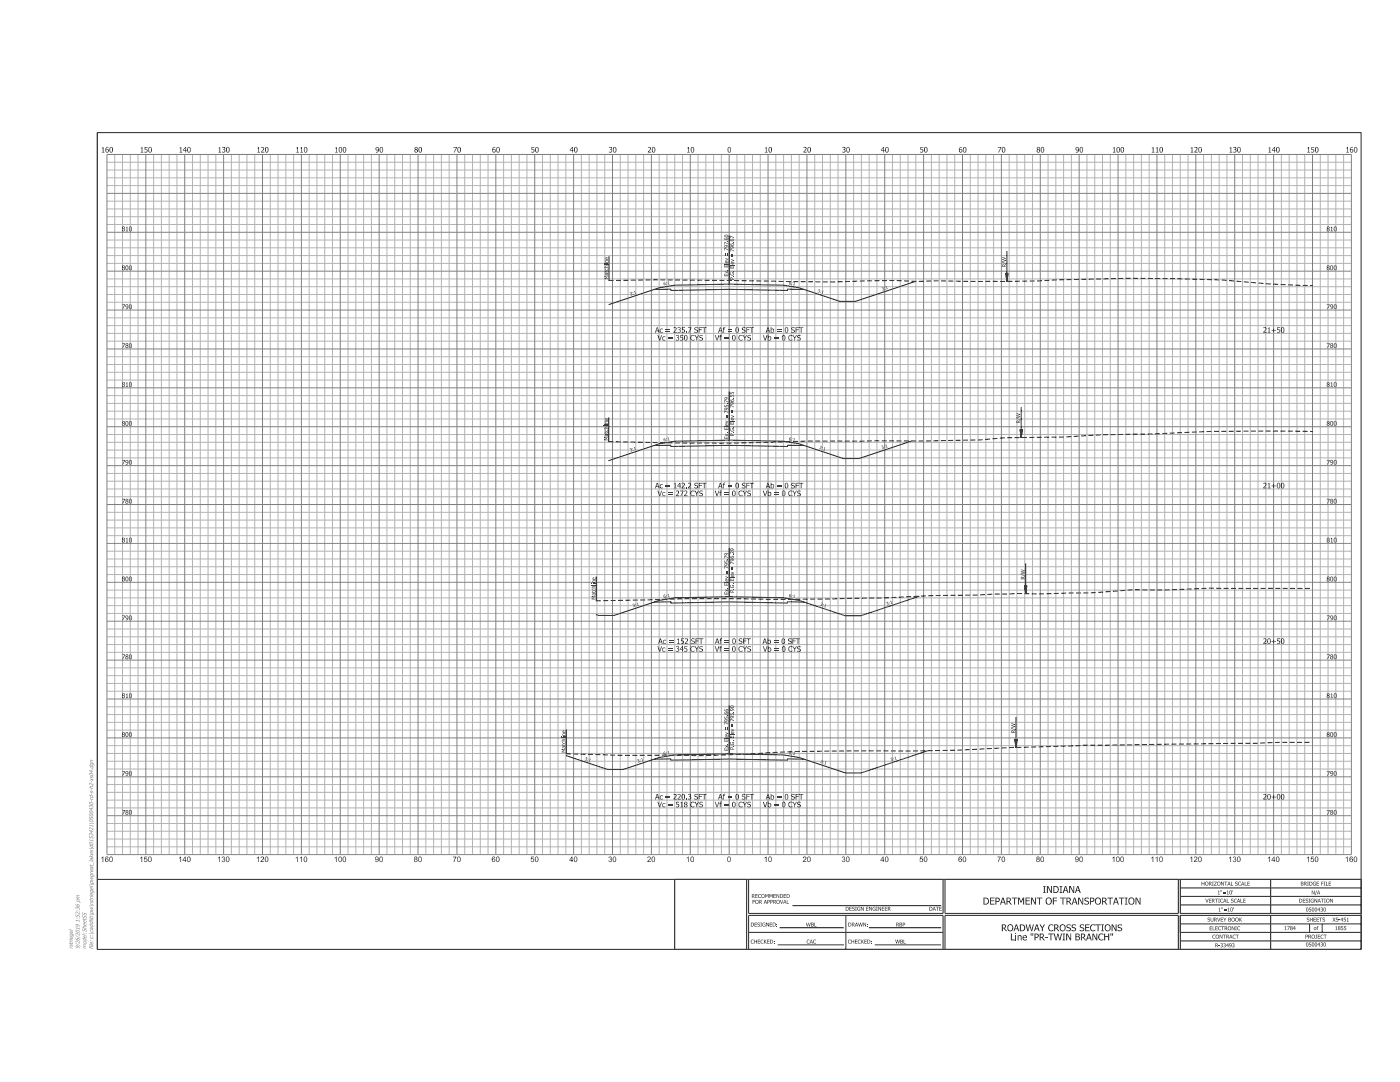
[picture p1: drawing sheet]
<svg xmlns="http://www.w3.org/2000/svg" width="279mm" height="216mm" viewBox="0 0 279 216" stroke-linecap="round" stroke-linejoin="round" font-family="sans-serif">
<g fill="none" stroke="#b2b3b7" stroke-width=".2">
<path d="M21.3 32.4h248.4M21.3 33.9h248.4M21.3 35.5h248.4M21.3 37h248.4M22.9 30.8v139.7M24.4 30.8v139.7M26 30.8v139.7M27.6 30.8v139.7M30.7 30.8v139.7M32.2 30.8v139.7M33.8 30.8v139.7M35.3 30.8v139.7"/>
<path d="M38.4 30.8v139.7M40 30.8v139.7M41.5 30.8v139.7M43.1 30.8v139.7M46.2 30.8v139.7M47.7 30.8v139.7M49.3 30.8v139.7M50.8 30.8v139.7M53.9 30.8v139.7M55.5 30.8v139.7M57 30.8v139.7M58.6 30.8v139.7"/>
<path d="M61.7 30.8v139.7M63.3 30.8v139.7M64.8 30.8v139.7M66.4 30.8v139.7M69.5 30.8v139.7M71 30.8v139.7M72.6 30.8v139.7M74.1 30.8v139.7M77.2 30.8v139.7M78.8 30.8v139.7M80.3 30.8v139.7M81.9 30.8v139.7"/>
<path d="M85 30.8v139.7M86.5 30.8v139.7M88.1 30.8v139.7M89.6 30.8v139.7M92.7 30.8v139.7M94.3 30.8v139.7M95.8 30.8v139.7M97.4 30.8v139.7M100.5 30.8v139.7M102.1 30.8v139.7M103.6 30.8v139.7M105.2 30.8v139.7"/>
<path d="M108.3 30.8v139.7M109.8 30.8v139.7M111.4 30.8v139.7M112.9 30.8v139.7M116 30.8v139.7M117.6 30.8v139.7M119.1 30.8v139.7M120.7 30.8v139.7M123.8 30.8v139.7M125.3 30.8v139.7M126.9 30.8v139.7M128.4 30.8v139.7"/>
<path d="M131.6 30.8v139.7M133.1 30.8v139.7M134.7 30.8v139.7M136.2 30.8v139.7M139.3 30.8v139.7M140.9 30.8v139.7M142.4 30.8v139.7M144 30.8v139.7M147.1 30.8v139.7M148.6 30.8v139.7M150.2 30.8v139.7M151.7 30.8v139.7"/>
<path d="M154.8 30.8v139.7M156.4 30.8v139.7M157.9 30.8v139.7M159.5 30.8v139.7M162.6 30.8v139.7M164.1 30.8v139.7M165.7 30.8v139.7M167.3 30.8v139.7M170.4 30.8v139.7M171.9 30.8v139.7M173.5 30.8v139.7M175 30.8v139.7"/>
<path d="M178.1 30.8v139.7M179.7 30.8v139.7M181.2 30.8v139.7M182.8 30.8v139.7M185.9 30.8v139.7M187.4 30.8v139.7M189 30.8v139.7M190.5 30.8v139.7M193.6 30.8v139.7M195.2 30.8v139.7M196.7 30.8v139.7M198.3 30.8v139.7"/>
<path d="M201.4 30.8v139.7M203 30.8v139.7M204.5 30.8v139.7M206.1 30.8v139.7M209.2 30.8v139.7M210.7 30.8v139.7M212.3 30.8v139.7M213.8 30.8v139.7M216.9 30.8v139.7M218.5 30.8v139.7M220 30.8v139.7M221.6 30.8v139.7"/>
<path d="M224.7 30.8v139.7M226.2 30.8v139.7M227.8 30.8v139.7M229.3 30.8v139.7M232.4 30.8v139.7M234 30.8v139.7M235.5 30.8v139.7M237.1 30.8v139.7M240.2 30.8v139.7M241.8 30.8v139.7M243.3 30.8v139.7M244.9 30.8v139.7"/>
<path d="M248 30.8v139.7M249.5 30.8v139.7M251.1 30.8v139.7M252.6 30.8v139.7M255.7 30.8v139.7M257.3 30.8v139.7M258.8 30.8v139.7M260.4 30.8v139.7M263.5 30.8v139.7M265 30.8v139.7M266.6 30.8v139.7M268.1 30.8v139.7"/>
<path d="M21.3 40.1h248.4M21.3 41.7h248.4M21.3 43.2h248.4M21.3 44.8h248.4M21.3 47.9h248.4M21.3 51h248.4M21.3 49.5h248.4M21.3 52.6h248.4M21.3 55.7h248.4M21.3 57.2h248.4M21.3 58.8h248.4M21.3 60.3h248.4"/>
<path d="M21.3 63.4h248.4M21.3 65h248.4M21.3 66.5h248.4M21.3 68.1h248.4M21.3 71.2h248.4M21.3 72.7h248.4M21.3 74.3h248.4M21.3 75.8h248.4M21.3 78.9h248.4M21.3 82h248.4M21.3 80.5h248.4M21.3 83.6h248.4"/>
<path d="M21.3 86.7h248.4M21.3 88.3h248.4M21.3 89.8h248.4M21.3 91.4h248.4M21.3 94.5h248.4M21.3 96h248.4M21.3 97.6h248.4M21.3 99.1h248.4M21.3 110h248.4M21.3 111.5h248.4M21.3 113.1h248.4M21.3 114.6h248.4"/>
<path d="M21.3 117.7h248.4M21.3 119.3h248.4M21.3 102.2h248.4M21.3 103.8h248.4M21.3 105.3h248.4M21.3 106.9h248.4M21.3 120.9h248.4M21.3 122.4h248.4M21.3 125.5h248.4M21.3 127.1h248.4M21.3 128.6h248.4M21.3 130.2h248.4"/>
<path d="M21.3 133.3h248.4M21.3 134.8h248.4M21.3 136.4h248.4M21.3 137.9h248.4M21.3 141h248.4M21.3 142.6h248.4M21.3 144.1h248.4M21.3 145.7h248.4M21.3 148.8h248.4M21.3 151.9h248.4M21.3 150.3h248.4M21.3 153.4h248.4"/>
<path d="M21.3 156.6h248.4M21.3 158.1h248.4M21.3 159.7h248.4M21.3 161.2h248.4M21.3 164.3h248.4M21.3 165.9h248.4M21.3 167.4h248.4M21.3 169h248.4"/>
</g>
<g fill="none" stroke="#808285" stroke-width=".2">
<path d="M21.3 30.8h248.4v139.7h-248.4zM21.3 38.6h248.4M29.1 30.8v139.7M36.9 30.8v139.7M44.6 30.8v139.7M52.4 30.8v139.7M60.1 30.8v139.7M67.9 30.8v139.7M75.7 30.8v139.7M83.4 30.8v139.7M91.2 30.8v139.7M99 30.8v139.7"/>
<path d="M106.7 30.8v139.7M114.5 30.8v139.7M122.2 30.8v139.7M130 30.8v139.7M137.8 30.8v139.7M145.5 30.8v139.7M153.3 30.8v139.7M161 30.8v139.7M168.8 30.8v139.7M176.6 30.8v139.7M184.3 30.8v139.7M192.1 30.8v139.7"/>
<path d="M199.8 30.8v139.7M207.6 30.8v139.7M215.4 30.8v139.7M223.1 30.8v139.7M230.9 30.8v139.7M238.7 30.8v139.7M246.4 30.8v139.7M254.2 30.8v139.7M261.9 30.8v139.7M21.3 46.3h248.4M21.3 54.1h248.4M21.3 69.6h248.4"/>
<path d="M21.3 77.4h248.4M21.3 61.9h248.4M21.3 85.2h248.4M21.3 92.9h248.4M21.3 100.7h248.4M21.3 116.2h248.4M21.3 108.4h248.4M21.3 139.5h248.4M21.3 131.7h248.4M21.3 124h248.4M21.3 155h248.4M21.3 147.2h248.4"/>
<path d="M21.3 162.8h248.4"/>
</g>
<circle cx="145.5" cy="153.2" r=".02" fill="#231f20"/>
<g fill="none" stroke="#231f20" stroke-width=".2">
<path d="M121.5 51.1v4.9M145.5 47v9.7M160.5 57.8l-3.3-.1v.3l-1.6-.1a282.9 282.9 0 0 0-21.7 .1v-.3l-3.4 .1M182.7 56.1l-12 4h-3.1l-8.1-2.7-3.9-.5a268.3 268.3 0 0 0-20.9 0l-3.1 .5-10.1 3.4M200.8 54.5l.1 1.6M200.9 54.5v1.6M200.9 50.1v6l-.2-1.6h.5l-.3 1.6M201 54.5l-.1 1.6M201.1 54.5l-.2 1.6M145.5 78.1v9.7M121.5 83.3v4.8M160.5 88.9l-3.3-.1v.3a287.4 287.4 0 0 0-23.3 0v-.3l-3.4 .1"/>
<path d="M182 88l-10.6 3.5h-3.1l-8.8-2.9-3.9-.6a261.3 261.3 0 0 0-20.9 0l-3.1 .6-10.2 3.3M203.6 85.7l.2 1.6M203.7 85.7l.1 1.6M203.8 85.7v1.6M203.8 81.2v6.1l-.2-1.6h.4l-.2 1.6M203.9 85.7l-.1 1.6M204 85.7l-.2 1.6M119 115v4.9M145.5 109.4v9.7M183.5 119l-11.7 3.9h-3.1l-9.2-3.1-3.9-.5a255.1 255.1 0 0 0-20.9 0l-3.1 .5-9.1 3h-3.1l-.5-.2M204.5 116.9l.2 1.6M204.6 116.9l.1 1.6"/>
<path d="M204.7 112.4v6.1l-.2-1.6h.4l-.2 1.6M204.7 116.9v1.6M204.8 116.9l-.1 1.6M204.9 116.9l-.2 1.6M160.5 120.1h-3.3v.2a287.4 287.4 0 0 0-23.3 0v-.2h-3.4M113 145.6v4.8M145.5 140.7v9.7M160.5 151.5l-3.3-.1v.3l-1.6-.1a282.6 282.6 0 0 0-21.7 .1v-.3l-3.4 .1M185.2 149.8l-13.4 4.4h-3.1l-9.2-3-3.9-.6a268.3 268.3 0 0 0-20.9 0l-3.1 .6-7.2 2.3h-3.1l-8.4-2.7M202.6 147.6l.2 1.5M202.7 147.6l.1 1.5M202.8 143.1v6l-.3-1.5h.5l-.2 1.5"/>
<path d="M202.8 147.6v1.5M202.9 147.6l-.1 1.5M203 147.6l-.2 1.5M19.4 175.5h252.2M134.7 175.5h14.3v13.9h-14.3zM149.4 175.5h38.8v6.8h-38.8zM188.6 175.5h46.6v6.8h-46.6zM235.5 175.5h36.1v6.8h-36.1zM235.5 178.9h36.1M235.5 177.2h36.1M253.6 175.5v6.8M149.4 182.7h38.8v6.7h-38.8z"/>
<path d="M149.4 186h38.8M155.2 188.5h13.2M155.6 185.1h12.8M158.2 180.7h29.6M168.8 182.7v6.7M173.4 185.1h14.4M174.6 188.5h13.2M188.6 182.7h46.6v6.7h-46.6zM235.5 182.7h36.1v6.7h-36.1zM235.5 182.7v3.3h36.1M235.5 180.6h36.1M235.5 184.4h36.1"/>
<path d="M235.5 187.7h36.1M253.6 182.7v6.7M261.4 184.4v1.6M263.9 184.4v1.6"/>
</g>
<path d="M19.4 26.5h252.2v162.9h-252.2z" fill="none" stroke="#231f20" stroke-width=".21"/>
<path d="M121.5 56a523.3 523.3 0 0 1 25.8 0l8.8 .2a197.5 197.5 0 0 0 17-.2h5.5l4.8 .1 3.5-.1a298.2 298.2 0 0 0 23.6-.1 417.5 417.5 0 0 1 33.3 0 195.7 195.7 0 0 0 18.1 1.1M121.4 88.1a526.9 526.9 0 0 0 40.7-.1h21.9l12.3-.3a102.5 102.5 0 0 1 14-.5l10.2-.5 13.2-.3a453.3 453.3 0 0 1 28.2-.3M118.9 119.9l10-.2a317.3 317.3 0 0 1 25-.1l22.8-.3a262.3 262.3 0 0 1 18.2-.6l8.2-.3 5.4 .1 5.1-.2a93.3 93.3 0 0 0 12.4-.6h3.6a110.6 110.6 0 0 0 11.8-.3h20.5M112.9 150.4l12 .3h7.7a212.1 212.1 0 0 0 21.7-.5l4.8-.3 12.7-.1a426.8 426.8 0 0 0 31.7-.7 642 642 0 0 1 29.1-.6l29.3-.4" fill="none" stroke="#231f20" stroke-width=".2" stroke-dasharray="1 .5" stroke-linecap="butt"/>
<g fill="#231f20">
<path d="M150.2 179.6h.5l-.4 .1v.2h.4l-.4 .1v.3h-.1z" fill-rule="evenodd"/>
<path d="M150.7 180a.4 .4 0 0 0 .8 0 .4 .4 0 0 0-.8 0zM150.9 179.7a.26 .26 0 0 1 .3 .1 .26 .26 0 0 1 0 .3 .26 .26 0 0 1-.4 0z" fill-rule="evenodd"/>
<path d="M151.5 179.6v.7l.1-.3 .5 .3-.3-.3 .2-.3zM151.6 179.7h.3l-.1 .2-.2 .1z" fill-rule="evenodd"/>
<path d="M152.7 179.6l-.3 .7 .2-.2h.3l.2 .2-.3-.7zM152.7 179.7l.2 .3h-.3z" fill-rule="evenodd"/>
<path d="M153.1 179.6v.7h.1v-.2a.26 .26 0 0 0 .4-.2 .26 .26 0 0 0-.3-.3zM153.2 179.7a.18 .18 0 0 1 .3 .1 .18 .18 0 0 1-.3 .2z" fill-rule="evenodd"/>
<path d="M153.7 179.6v.7h.1v-.2a.26 .26 0 0 0 .4-.2 .26 .26 0 0 0-.3-.3zM153.8 179.7a.18 .18 0 0 1 .3 .1 .18 .18 0 0 1-.3 .2z" fill-rule="evenodd"/>
<path d="M154.3 179.6v.7l.1-.3 .5 .3-.2-.3 .1-.3zM154.4 179.7h.3v.2l-.3 .1z" fill-rule="evenodd"/>
<path d="M154.9 180a.4 .4 0 0 0 .8 0 .4 .4 0 0 0-.8 0zM155.1 179.7a.27 .27 0 0 1 .4 .1 .27 .27 0 0 1-.1 .3 .27 .27 0 0 1-.3 0z" fill-rule="evenodd"/>
<path d="M155.7 179.6l.3 .6 .3-.6-.3 .7h-.1z" fill-rule="evenodd"/>
<path d="M156.6 179.6l-.3 .7 .2-.2h.3l.1 .2-.2-.7zM156.6 179.7l.1 .3h-.2z" fill-rule="evenodd"/>
<path d="M157 179.6l.1 .7h.4h-.5z" fill-rule="evenodd"/>
<path d="M150.1 178.4v.8h.1v-.3l.5 .3-.3-.4 .1-.3zM150.2 178.5h.1a.17 .17 0 0 1 .1 .2 .17 .17 0 0 1-.2 .1z" fill-rule="evenodd"/>
<path d="M150.7 178.4h.5l-.4 .1v.2h.4l-.4 .1v.3l.4 .1h-.5z" fill-rule="evenodd"/>
<path d="M151.4 178.5l.3-.1 .2 .2a.29 .29 0 0 0-.4 0 .29 .29 0 0 0 0 .4 .29 .29 0 0 0 .4 0 .37 .37 0 0 1-.6 .1 .37 .37 0 0 1 .1-.6z" fill-rule="evenodd"/>
<path d="M151.9 178.8a.4 .4 0 0 0 .8 0 .4 .4 0 0 0-.8 0zM152.1 178.6a.27 .27 0 0 1 .4 0 .27 .27 0 0 1-.1 .4 .27 .27 0 0 1-.4-.1z" fill-rule="evenodd"/>
<path d="M152.7 178.4h.2l.2 .4 .1-.4h.2v.8l-.1-.7-.2 .5-.3-.5-.1 .7z" fill-rule="evenodd"/>
<path d="M153.5 178.4h.2l.2 .4 .2-.4h.1v.8h-.1v-.7l-.2 .5-.3-.5-.1 .7z" fill-rule="evenodd"/>
<path d="M154.4 178.4h.4l-.3 .1v.2h.3l-.3 .1v.3l.3 .1h-.4z" fill-rule="evenodd"/>
<path d="M155 178.4h.1l.3 .6 .1-.6v.8l-.4-.7-.1 .7z" fill-rule="evenodd"/>
<path d="M155.7 178.4v.8a.43 .43 0 0 0 .6-.4 .43 .43 0 0 0-.6-.4zM155.8 178.5a.31 .31 0 0 1 .4 .3 .31 .31 0 0 1-.4 .3z" fill-rule="evenodd"/>
<path d="M156.4 178.4h.5l-.4 .1v.2h.4l-.4 .1v.3l.4 .1h-.5z" fill-rule="evenodd"/>
<path d="M157 178.4v.8a.43 .43 0 0 0 .6-.4 .43 .43 0 0 0-.6-.4zM157.1 178.5a.31 .31 0 0 1 .4 .3 .31 .31 0 0 1-.4 .3z" fill-rule="evenodd"/>
<path d="M168.8 180.9v.8a.43 .43 0 0 0 .6-.4 .43 .43 0 0 0-.6-.4zM168.9 181a.31 .31 0 0 1 .4 .3 .31 .31 0 0 1-.4 .3z" fill-rule="evenodd"/>
<path d="M169.5 180.9h.5l-.4 .1v.2h.4l-.4 .1v.3l.4 .1h-.5z" fill-rule="evenodd"/>
<path d="M170.2 181h.3l.1 .1a.19 .19 0 0 0-.3-.2 .19 .19 0 0 0-.1 .3 .19 .19 0 0 0 .2 .1 .25 .25 0 0 1 .1 .4 .25 .25 0 0 1-.4-.2v.1a.19 .19 0 0 0 .3 0 .19 .19 0 0 0 0-.3 .19 .19 0 0 0-.2 0z" fill-rule="evenodd"/>
<path d="M170.7 180.9h.3v.8h-.3z" fill-rule="evenodd"/>
<path d="M171.2 181l.4-.1 .1 .2a.31 .31 0 0 0-.5 .2 .31 .31 0 0 0 .4 .3v-.2l-.2-.1h.3v.4a.41 .41 0 0 1-.6-.1 .41 .41 0 0 1 .1-.6z" fill-rule="evenodd"/>
<path d="M171.8 180.9h.2l.3 .7 .1-.7v.8l-.5-.6-.1 .6z" fill-rule="evenodd"/>
<path d="M172.9 180.9h.4l-.3 .1v.2h.3l-.3 .1v.3l.3 .1h-.4z" fill-rule="evenodd"/>
<path d="M173.5 180.9h.1l.3 .7 .1-.7v.8l-.4-.6-.1 .6z" fill-rule="evenodd"/>
<path d="M174.2 181l.4-.1 .2 .2a.32 .32 0 0 0-.6 .2 .31 .31 0 0 0 .4 .3l-.1-.3h.3v.4a.41 .41 0 0 1-.6-.1 .41 .41 0 0 1 0-.6z" fill-rule="evenodd"/>
<path d="M174.9 180.9h.3v.8h-.3z" fill-rule="evenodd"/>
<path d="M175.3 180.9h.1l.3 .7 .1-.7v.8l-.4-.6-.1 .6z" fill-rule="evenodd"/>
<path d="M176 180.9h.5l-.4 .1v.2h.4l-.4 .1v.3l.4 .1h-.5z" fill-rule="evenodd"/>
<path d="M176.6 180.9h.5l-.4 .1v.2h.3l-.3 .1v.3l.4 .1h-.5z" fill-rule="evenodd"/>
<path d="M177.2 180.9v.8h.1v-.3l.5 .3-.3-.3 .2-.3zM177.3 181h.1a.18 .18 0 0 1 .2 .3 .16 .16 0 0 1-.3 0z" fill-rule="evenodd"/>
<path d="M185.5 180.9v.8a.43 .43 0 0 0 .6-.4 .43 .43 0 0 0-.6-.4zM185.6 181a.31 .31 0 0 1 .4 .3 .31 .31 0 0 1-.4 .3z" fill-rule="evenodd"/>
<path d="M186.4 180.9l-.3 .8 .2-.2h.3l.2 .2-.3-.8zM186.4 181l.2 .4h-.3z" fill-rule="evenodd"/>
<path d="M186.8 180.9h.6l-.3 .1v.7h-.1v-.7z" fill-rule="evenodd"/>
<path d="M187.5 180.9h.4l-.3 .1v.2h.3l-.3 .1v.3l.3 .1h-.4z" fill-rule="evenodd"/>
<path d="M149.9 184.1v.8a.43 .43 0 0 0 .6-.4 .43 .43 0 0 0-.6-.4zM150 184.2a.31 .31 0 0 1 .4 .3 .31 .31 0 0 1-.4 .3z" fill-rule="evenodd"/>
<path d="M150.6 184.1h.5l-.4 .1v.2h.4l-.4 .1v.3l.4 .1h-.5z" fill-rule="evenodd"/>
<path d="M151.2 184.2l.3-.1 .1 .2a.19 .19 0 0 0-.2-.2 .19 .19 0 0 0-.1 .2 .19 .19 0 0 0 .2 .2 .25 .25 0 0 1 0 .4 .25 .25 0 0 1-.4-.2l.1 .1a.19 .19 0 0 0 .3 0 .19 .19 0 0 0 0-.3 .19 .19 0 0 0-.3 0z" fill-rule="evenodd"/>
<path d="M151.8 184.1h.3v.8h-.3z" fill-rule="evenodd"/>
<path d="M152.2 184.2l.4-.1 .2 .2a.31 .31 0 0 0-.6 .1 .32 .32 0 0 0 .5 .4v-.2l-.2-.1h.3v.3a.41 .41 0 0 1-.6 0 .41 .41 0 0 1 0-.6z" fill-rule="evenodd"/>
<path d="M152.9 184.1h.1l.4 .6 .1-.6v.8l-.5-.7-.1 .7z" fill-rule="evenodd"/>
<path d="M153.6 184.1h.5l-.4 .1v.2h.4l-.4 .1v.3l.4 .1h-.5z" fill-rule="evenodd"/>
<path d="M154.2 184.1v.8a.43 .43 0 0 0 .6-.4 .43 .43 0 0 0-.6-.4zM154.3 184.2a.32 .32 0 0 1 .4 .3 .32 .32 0 0 1-.4 .3z" fill-rule="evenodd"/>
<path d="M150 187.5h.4v.2a.29 .29 0 0 0-.4 0 .29 .29 0 0 0 0 .4 .29 .29 0 0 0 .4 0 .38 .38 0 0 1-.6 0 .38 .38 0 0 1 .2-.6z" fill-rule="evenodd"/>
<path d="M150.5 187.5l.1 .3h.4v-.3h.1v.8h-.1v-.4h-.4l-.1 .4z" fill-rule="evenodd"/>
<path d="M151.2 187.5h.5l-.4 .1v.2h.4l-.4 .1v.3l.4 .1h-.5z" fill-rule="evenodd"/>
<path d="M151.9 187.5h.4l.1 .2a.29 .29 0 0 0-.4 0 .29 .29 0 0 0 0 .4 .29 .29 0 0 0 .4 0 .38 .38 0 0 1-.6 0 .38 .38 0 0 1 .1-.6z" fill-rule="evenodd"/>
<path d="M152.5 187.5l.1 .4 .4-.4-.3 .3 .3 .5-.4-.4-.1 .4z" fill-rule="evenodd"/>
<path d="M153.1 187.5h.5l-.4 .1v.2h.4l-.4 .1v.3l.4 .1h-.5z" fill-rule="evenodd"/>
<path d="M153.7 187.5v.8a.43 .43 0 0 0 .6-.4 .43 .43 0 0 0-.6-.4zM153.8 187.6a.31 .31 0 0 1 .4 .3 .31 .31 0 0 1-.4 .3z" fill-rule="evenodd"/>
<path d="M169.3 184.1v.8a.43 .43 0 0 0 .6-.4 .43 .43 0 0 0-.6-.4zM169.4 184.2a.31 .31 0 0 1 .4 .3 .31 .31 0 0 1-.4 .3z" fill-rule="evenodd"/>
<path d="M170 184.1v.8l.1-.3 .5 .3-.2-.4 .1-.1v-.2zM170.1 184.2h.3v.3h-.3z" fill-rule="evenodd"/>
<path d="M170.9 184.1l-.3 .8 .2-.2h.3l.2 .2-.3-.8zM170.9 184.2l.1 .4h-.2z" fill-rule="evenodd"/>
<path d="M171.3 184.1l.2 .7 .2-.7h.1l.1 .7 .3-.7-.2 .8h-.1l-.2-.7-.2 .7z" fill-rule="evenodd"/>
<path d="M172.3 184.1h.1l.3 .6 .1-.6v.8l-.4-.7-.1 .7z" fill-rule="evenodd"/>
<path d="M169.4 187.5h.4v.2a.29 .29 0 0 0-.4 0 .29 .29 0 0 0 0 .4 .29 .29 0 0 0 .4 0 .38 .38 0 0 1-.6 0 .38 .38 0 0 1 .2-.6z" fill-rule="evenodd"/>
<path d="M169.9 187.5l.1 .3h.4v-.3h.1v.8h-.1v-.4h-.4l-.1 .4z" fill-rule="evenodd"/>
<path d="M170.6 187.5h.5l-.4 .1v.2h.4l-.4 .1v.3l.4 .1h-.5z" fill-rule="evenodd"/>
<path d="M171.3 187.5h.4l.1 .2a.29 .29 0 0 0-.4 0 .29 .29 0 0 0 0 .4 .29 .29 0 0 0 .4 0 .38 .38 0 0 1-.6 0 .38 .38 0 0 1 .1-.6z" fill-rule="evenodd"/>
<path d="M171.9 187.5l.1 .4 .4-.4-.3 .3 .3 .5-.4-.4-.1 .4z" fill-rule="evenodd"/>
<path d="M172.5 187.5h.5l-.4 .1v.2h.4l-.4 .1v.3l.4 .1h-.5z" fill-rule="evenodd"/>
<path d="M173.1 187.5v.8a.43 .43 0 0 0 .6-.4 .43 .43 0 0 0-.6-.4zM173.2 187.6a.31 .31 0 0 1 .4 .3 .31 .31 0 0 1-.4 .3z" fill-rule="evenodd"/>
<path d="M241.1 183.2l.4-.1v.2l-.3-.1-.1 .2a.28 .28 0 0 1 .4 .2 .28 .28 0 0 1-.3 .3l-.2-.1a.19 .19 0 0 0 .3 0 .19 .19 0 0 0 0-.3 .19 .19 0 0 0-.2 0z" fill-rule="evenodd"/>
<path d="M241.6 183.1h.1v.5a.18 .18 0 0 0 .2 .2 .18 .18 0 0 0 .2-.2v-.5l.1 .5a.28 .28 0 0 1-.3 .3 .28 .28 0 0 1-.3-.3z" fill-rule="evenodd"/>
<path d="M242.3 183.1v.8h.1v-.3l.5 .3-.3-.4 .2-.1v-.2zM242.4 183.2h.2a.16 .16 0 0 1 .1 .2 .16 .16 0 0 1-.3 .1z" fill-rule="evenodd"/>
<path d="M242.9 183.1l.3 .7 .3-.7-.2 .8z" fill-rule="evenodd"/>
<path d="M243.6 183.1h.5l-.4 .1v.2h.4l-.4 .1v.3l.4 .1h-.5z" fill-rule="evenodd"/>
<path d="M244.1 183.1l.4 .3 .3-.3-.3 .4v.4z" fill-rule="evenodd"/>
<path d="M245.2 183.1v.8h.4l.1-.2-.1-.2v-.3zM245.3 183.2h.2v.2h-.2zM245.3 183.5h.1a.18 .18 0 0 1 .2 .3 .18 .18 0 0 1-.3 0z" fill-rule="evenodd"/>
<path d="M245.7 183.5a.4 .4 0 0 0 .8 0 .4 .4 0 0 0-.8 0zM245.9 183.3a.27 .27 0 0 1 .4 0 .27 .27 0 0 1-.1 .4 .27 .27 0 0 1-.3-.1z" fill-rule="evenodd"/>
<path d="M246.5 183.5a.4 .4 0 0 0 .8 0 .4 .4 0 0 0-.8 0zM246.7 183.3a.26 .26 0 0 1 .3 0 .26 .26 0 0 1 0 .4 .26 .26 0 0 1-.4-.1z" fill-rule="evenodd"/>
<path d="M247.3 183.1l.1 .4 .5-.4-.4 .4 .4 .4-.4-.4-.2 .4z" fill-rule="evenodd"/>
<path d="M242 186.6l.4-.1 .1 .2a.29 .29 0 0 0-.4 0 .29 .29 0 0 0 0 .4 .29 .29 0 0 0 .4 0 .37 .37 0 0 1-.5 .1 .37 .37 0 0 1 0-.6z" fill-rule="evenodd"/>
<path d="M242.6 186.9a.39 .39 0 0 0 .7 0 .39 .39 0 0 0-.7 0zM242.8 186.6a.26 .26 0 0 1 .3 .1 .26 .26 0 0 1 0 .4 .26 .26 0 0 1-.4-.1z" fill-rule="evenodd"/>
<path d="M243.4 186.5h.1l.4 .6 .1-.6v.8l-.5-.7-.1 .7z" fill-rule="evenodd"/>
<path d="M244 186.5h.7l-.3 .1v.7l-.1-.7z" fill-rule="evenodd"/>
<path d="M244.7 186.5v.8l.1-.3 .5 .3-.2-.4 .1-.3zM244.8 186.6l.3 .1v.1l-.3 .1z" fill-rule="evenodd"/>
<path d="M245.6 186.5l-.3 .8 .2-.2h.3l.2 .2-.3-.8zM245.6 186.6l.2 .4h-.3z" fill-rule="evenodd"/>
<path d="M246.1 186.6l.4-.1 .1 .2a.28 .28 0 0 0-.4 0 .28 .28 0 0 0 0 .4 .28 .28 0 0 0 .4 0 .35 .35 0 0 1-.6 .1 .35 .35 0 0 1 0-.5z" fill-rule="evenodd"/>
<path d="M246.6 186.5h.6l-.2 .1v.7h-.1v-.7z" fill-rule="evenodd"/>
<path d="M259.3 179.3v.8a.43 .43 0 0 0 .6-.4 .43 .43 0 0 0-.6-.4zM259.4 179.4a.31 .31 0 0 1 .4 .3 .31 .31 0 0 1-.4 .3z" fill-rule="evenodd"/>
<path d="M260 179.3h.5l-.4 .1v.2h.4l-.4 .1v.3l.4 .1h-.5z" fill-rule="evenodd"/>
<path d="M260.7 179.4h.4v.1l-.3-.1-.1 .2a.28 .28 0 0 1 .4 .2 .28 .28 0 0 1-.3 .3h-.2v-.1a.19 .19 0 0 0 .3 0 .19 .19 0 0 0 0-.3 .19 .19 0 0 0-.2 0z" fill-rule="evenodd"/>
<path d="M261.2 179.3h.3v.8h-.3l.1-.1z" fill-rule="evenodd"/>
<path d="M261.7 179.4l.4-.1 .1 .2a.31 .31 0 0 0-.5 .2 .31 .31 0 0 0 .4 .3v-.2l-.2-.1h.3v.4a.41 .41 0 0 1-.6-.1 .41 .41 0 0 1 .1-.6z" fill-rule="evenodd"/>
<path d="M262.3 179.3h.2l.3 .6 .1-.6v.8l-.5-.7-.1 .7z" fill-rule="evenodd"/>
<path d="M263.2 179.3l-.2 .8 .1-.2h.3l.2 .2-.3-.8zM263.3 179.4l.1 .4h-.3z" fill-rule="evenodd"/>
<path d="M263.6 179.3h.6l-.2 .1v.7l-.1-.7z" fill-rule="evenodd"/>
<path d="M264.3 179.3h.3l-.1 .1 .1 .7h-.3z" fill-rule="evenodd"/>
<path d="M264.6 179.7a.4 .4 0 0 0 .8 0 .4 .4 0 0 0-.8 0zM264.8 179.5a.27 .27 0 0 1 .4 0 .27 .27 0 0 1-.1 .4 .27 .27 0 0 1-.3-.1z" fill-rule="evenodd"/>
<path d="M265.5 179.3h.1l.3 .6 .1-.6v.8l-.5-.7v.7z" fill-rule="evenodd"/>
<path d="M260.9 183.2l.3-.1 .1 .2a.19 .19 0 0 0-.3-.2 .19 .19 0 0 0-.1 .3 .19 .19 0 0 0 .3 .1 .25 .25 0 0 1 0 .4 .25 .25 0 0 1-.4-.2l.1 .1a.19 .19 0 0 0 .2 0 .19 .19 0 0 0 .1-.3 .19 .19 0 0 0-.3 0z" fill-rule="evenodd"/>
<path d="M261.4 183.1l.1 .3h.4v-.3h.1v.8h-.1v-.4h-.4l-.1 .4z" fill-rule="evenodd"/>
<path d="M262.1 183.1h.5l-.3 .1v.2h.3l-.3 .1v.3l.3 .1h-.5z" fill-rule="evenodd"/>
<path d="M262.7 183.1h.5l-.3 .1v.2h.3l-.3 .1v.3l.3 .1h-.5z" fill-rule="evenodd"/>
<path d="M263.3 183.1h.6l-.3 .1v.7h-.1v-.7z" fill-rule="evenodd"/>
<path d="M264 183.2l.4-.1v.2l-.3-.1-.1 .2a.28 .28 0 0 1 .4 .2 .28 .28 0 0 1-.2 .3l-.3-.1h.1a.19 .19 0 0 0 .3 0 .19 .19 0 0 0 0-.3 .19 .19 0 0 0-.3 0z" fill-rule="evenodd"/>
<path d="M262.1 185.3a.3 .3 0 0 0 .6 0 .3 .3 0 0 0-.6 0zM262.2 185.3a.2 .2 0 0 1 .4 0 .2 .2 0 0 1-.4 0z" fill-rule="evenodd"/>
<path d="M262.9 184.8h.2l-.2 .1 .2 .1-.2 .1v.5l-.2-.5z" fill-rule="evenodd"/>
<path d="M260.5 186.5v.8h.1v-.3a.26 .26 0 0 0 .4-.2 .26 .26 0 0 0-.3-.3zM260.6 186.6a.18 .18 0 0 1 .3 .2 .18 .18 0 0 1-.3 .1z" fill-rule="evenodd"/>
<path d="M261.1 186.5v.8h.1v-.3l.5 .3-.2-.4 .1-.3zM261.2 186.6h.2a.16 .16 0 0 1 .1 .2 .16 .16 0 0 1-.3 .1z" fill-rule="evenodd"/>
<path d="M261.7 186.9a.4 .4 0 0 0 .8 0 .4 .4 0 0 0-.8 0zM261.9 186.6a.26 .26 0 0 1 .4 .1 .26 .26 0 0 1-.1 .4 .26 .26 0 0 1-.3-.1z" fill-rule="evenodd"/>
<path d="M262.6 186.5h.2v.7l-.2 .1-.1-.1h.2v-.6z" fill-rule="evenodd"/>
<path d="M263 186.5h.5l-.4 .1v.2h.3l-.3 .1v.3l.4 .1h-.5z" fill-rule="evenodd"/>
<path d="M263.6 186.6l.4-.1 .1 .2a.29 .29 0 0 0-.4 0 .29 .29 0 0 0 0 .4 .29 .29 0 0 0 .4 0 .37 .37 0 0 1-.5 .1 .37 .37 0 0 1 0-.6z" fill-rule="evenodd"/>
<path d="M264.1 186.5h.7l-.3 .1v.7l-.1-.7z" fill-rule="evenodd"/>
<path d="M259.6 175.9v.8h.4l.1-.2-.1-.2 .1-.3zM259.7 176h.2l.1 .2h-.3zM259.7 176.3h.1a.18 .18 0 0 1 .2 .3 .18 .18 0 0 1-.3 0z" fill-rule="evenodd"/>
<path d="M260.3 175.9v.8l.1-.3 .4 .3-.2-.3 .1-.4zM260.4 176l.2 .1v.2h-.2z" fill-rule="evenodd"/>
<path d="M260.9 175.9h.3v.8h-.3z" fill-rule="evenodd"/>
<path d="M261.3 175.9v.8a.43 .43 0 0 0 .6-.4 .43 .43 0 0 0-.6-.4zM261.4 176a.31 .31 0 0 1 .4 .3 .31 .31 0 0 1-.4 .3z" fill-rule="evenodd"/>
<path d="M262.1 176l.4-.1 .1 .2a.31 .31 0 0 0-.5 .2 .31 .31 0 0 0 .4 .3v-.2l-.2-.1h.3v.4a.41 .41 0 0 1-.5-.1 .41 .41 0 0 1 0-.6z" fill-rule="evenodd"/>
<path d="M262.7 175.9h.5l-.3 .1v.2h.3l-.3 .1v.3l.3 .1h-.5z" fill-rule="evenodd"/>
<path d="M263.7 175.9h.4l-.3 .1v.2h.3l-.3 .1v.4z" fill-rule="evenodd"/>
<path d="M264.2 175.9h.3l-.1 .1 .1 .7h-.3z" fill-rule="evenodd"/>
<path d="M264.6 175.9h.1v.7l.4 .1h-.5z" fill-rule="evenodd"/>
<path d="M265.2 175.9h.5l-.4 .1v.2h.3l-.3 .1v.3l.4 .1h-.5z" fill-rule="evenodd"/>
<path d="M196.3 179.1v1.4a.77 .77 0 0 0 1.1-.7 .77 .77 0 0 0-1.1-.7zM196.5 179.3a.56 .56 0 0 1 .7 .5 .56 .56 0 0 1-.7 .5z" fill-rule="evenodd"/>
<path d="M197.6 179.1h.9v.2h-.7v.4h.6v.1h-.6v.5h.7v.2h-.9z" fill-rule="evenodd"/>
<path d="M198.7 179.1v1.4h.1v-.5a.47 .47 0 0 0 .7-.3 .47 .47 0 0 0-.5-.6zM198.8 179.3a.33 .33 0 0 1 .6 .2 .34 .34 0 0 1-.6 .3z" fill-rule="evenodd"/>
<path d="M200 179.1l-.4 1.4h.2l.1-.4h.5l.1 .4h.2l-.4-1.4zM200.2 179.3l.2 .7h-.5z" fill-rule="evenodd"/>
<path d="M200.9 179.1v1.4h.2v-.6h.2l.4 .6h.3l-.5-.6a.41 .41 0 0 0 .2-.5 .41 .41 0 0 0-.5-.3zM201.1 179.3h.1a.27 .27 0 0 1 .4 .2 .27 .27 0 0 1-.4 .3h-.1z" fill-rule="evenodd"/>
<path d="M201.9 179.1h1.2v.2h-.5v1.2h-.2v-1.2h-.5z" fill-rule="evenodd"/>
<path d="M203.2 179.1h.2l.4 .8 .3-.8h.3v1.4h-.2v-1.2l-.4 .8h-.1l-.3-.8v1.2h-.2z" fill-rule="evenodd"/>
<path d="M204.7 179.1h.8v.2h-.6v.4h.6v.1h-.6v.5h.6v.2h-.8z" fill-rule="evenodd"/>
<path d="M205.7 179.1h.3l.6 1.1v-1.1h.1v1.4h-.2l-.6-1.2v1.2h-.2z" fill-rule="evenodd"/>
<path d="M206.9 179.1h1.1v.2h-.5v1.2h-.1v-1.2h-.5z" fill-rule="evenodd"/>
<path d="M208.8 179.3a.69 .69 0 0 0 0 1 .69 .69 0 0 0 1-.1 .69 .69 0 0 0 0-.9 .69 .69 0 0 0-1 0zM209 179.3a.54 .54 0 0 1 .7 .2 .54 .54 0 0 1-.1 .7 .53 .53 0 0 1-.7-.1 .53 .53 0 0 1 .1-.7z" fill-rule="evenodd"/>
<path d="M210.1 179.1h.9v.2h-.7v.4h.6v.1h-.6v.7h-.2z" fill-rule="evenodd"/>
<path d="M211.6 179.1h1.1v.2h-.5v1.2h-.2v-1.2h-.4z" fill-rule="evenodd"/>
<path d="M212.8 179.1v1.4h.2v-.6h.2l.5 .6h.2l-.5-.6a.41 .41 0 0 0 .3-.5 .41 .41 0 0 0-.5-.3zM213 179.3h.2a.3 .3 0 0 1 .3 .4 .3 .3 0 0 1-.5 .1z" fill-rule="evenodd"/>
<path d="M214.3 179.1l-.4 1.4h.2l.1-.4h.5l.2 .4h.1l-.4-1.4zM214.5 179.3l.2 .7h-.5z" fill-rule="evenodd"/>
<path d="M215.2 179.1h.2l.6 1.1v-1.1h.2v1.4h-.2l-.7-1.2v1.2h-.1z" fill-rule="evenodd"/>
<path d="M216.5 179.2l.7-.1 .1 .3a.32 .32 0 0 0-.4-.2 .32 .32 0 0 0-.2 .4l.1 .1a.46 .46 0 0 1 .5 .5 .46 .46 0 0 1-.7 .3l-.2-.1v-.2a.35 .35 0 0 0 .4 .2 .35 .35 0 0 0 .3-.4l-.5-.2a.37 .37 0 0 1-.1-.6z" fill-rule="evenodd"/>
<path d="M217.5 179.1v1.4h.2v-.5a.47 .47 0 0 0 .7-.3 .47 .47 0 0 0-.5-.6zM217.7 179.3a.33 .33 0 0 1 .5 .2 .33 .33 0 0 1-.5 .3z" fill-rule="evenodd"/>
<path d="M218.7 179.3a.69 .69 0 0 0-.1 1 .69 .69 0 0 0 1.1-.1 .69 .69 0 0 0-.1-.9 .69 .69 0 0 0-.9 0zM218.9 179.3a.53 .53 0 0 1 .7 .2 .53 .53 0 0 1-.2 .7 .52 .52 0 0 1-.7-.1 .52 .52 0 0 1 .1-.7z" fill-rule="evenodd"/>
<path d="M220 179.1v1.4h.1v-.6h.3l.4 .6h.2l-.5-.6a.41 .41 0 0 0 .3-.5 .41 .41 0 0 0-.5-.3zM220.1 179.3h.2a.3 .3 0 0 1 .3 .4 .3 .3 0 0 1-.5 .1z" fill-rule="evenodd"/>
<path d="M221 179.1h1.1v.2h-.4v1.2h-.2v-1.2h-.5z" fill-rule="evenodd"/>
<path d="M222.6 179.1l-.5 1.4h.2l.1-.4h.6l.1 .4h.2l-.5-1.4zM222.7 179.3l.2 .7h-.4z" fill-rule="evenodd"/>
<path d="M223.3 179.1h1.1v.2h-.5v1.2h-.2v-1.2h-.4z" fill-rule="evenodd"/>
<path d="M224.5 179.1h.5v.1h-.2v1.2h.2v.1h-.5v-.1h.2v-1.2h-.2z" fill-rule="evenodd"/>
<path d="M225.3 179.3a.69 .69 0 0 0 0 1 .69 .69 0 0 0 1-.1 .69 .69 0 0 0 0-.9 .69 .69 0 0 0-1 0zM225.5 179.3a.54 .54 0 0 1 .7 .2 .54 .54 0 0 1-.1 .7 .53 .53 0 0 1-.7-.1 .53 .53 0 0 1 .1-.7z" fill-rule="evenodd"/>
<path d="M226.6 179.1h.3l.5 1.1v-1.1h.2v1.4h-.2l-.6-1.2v1.2h-.2z" fill-rule="evenodd"/>
<path d="M208.2 176.8h.5v.1h-.2v1.1h.2v.2h-.5v-.2h.1v-1.1h-.1z" fill-rule="evenodd"/>
<path d="M208.9 176.8h.3l.6 1.1v-1.1h.1v1.4h-.2l-.6-1.2v1.2h-.2z" fill-rule="evenodd"/>
<path d="M210.2 176.8v1.4a.77 .77 0 0 0 1.1-.7 .77 .77 0 0 0-1.1-.7zM210.4 177a.56 .56 0 0 1 .7 .5 .56 .56 0 0 1-.7 .5z" fill-rule="evenodd"/>
<path d="M211.5 176.8h.5v.1h-.2v1.1h.2v.2h-.5v-.2h.1v-1.1h-.1z" fill-rule="evenodd"/>
<path d="M212.5 176.8l-.4 1.4h.2l.1-.4h.5l.2 .4h.1l-.4-1.4zM212.7 177l.2 .6h-.5z" fill-rule="evenodd"/>
<path d="M213.4 176.8h.2l.6 1.1v-1.1h.2v1.4h-.2l-.6-1.2v1.2h-.2z" fill-rule="evenodd"/>
<path d="M215 176.8l-.5 1.4h.2l.1-.4h.6l.1 .4h.2l-.5-1.4zM215.1 177l.2 .6h-.4z" fill-rule="evenodd"/>
<path d="M240.6 179.3l.3 .7 .3-.7-.3 .8z" fill-rule="evenodd"/>
<path d="M241.3 179.3h.5l-.4 .1v.2h.3l-.3 .1v.3l.4 .1h-.5z" fill-rule="evenodd"/>
<path d="M241.9 179.3v.8h.1v-.3l.5 .3-.3-.3 .1-.2v-.2zM242 179.4h.1a.16 .16 0 0 1 .1 .3 .16 .16 0 0 1-.2 0z" fill-rule="evenodd"/>
<path d="M242.4 179.3h.7l-.3 .1v.7h-.1v-.7z" fill-rule="evenodd"/>
<path d="M243.1 179.3h.3l-.1 .1 .1 .7h-.3z" fill-rule="evenodd"/>
<path d="M243.6 179.4l.4-.1 .1 .2a.29 .29 0 0 0-.4 0 .29 .29 0 0 0 0 .4 .29 .29 0 0 0 .4 0 .37 .37 0 0 1-.6 .1 .37 .37 0 0 1 .1-.6z" fill-rule="evenodd"/>
<path d="M244.4 179.3l-.3 .8 .2-.2h.3l.2 .2-.3-.8zM244.4 179.4l.2 .4h-.3z" fill-rule="evenodd"/>
<path d="M244.8 179.3h.1v.7l.4 .1h-.5z" fill-rule="evenodd"/>
<path d="M245.7 179.4h.5v.1l-.3-.1-.1 .2a.28 .28 0 0 1 .3 .2 .28 .28 0 0 1-.2 .3h-.2v-.1a.19 .19 0 0 0 .3 0 .19 .19 0 0 0 0-.2 .19 .19 0 0 0-.2-.1z" fill-rule="evenodd"/>
<path d="M246.3 179.4l.4-.1 .1 .2a.29 .29 0 0 0-.4 0 .29 .29 0 0 0 0 .4 .29 .29 0 0 0 .4 0 .37 .37 0 0 1-.5 .1 .37 .37 0 0 1 0-.6z" fill-rule="evenodd"/>
<path d="M247.1 179.3l-.3 .8 .2-.2h.3l.2 .2-.3-.8zM247.2 179.4l.1 .4h-.2z" fill-rule="evenodd"/>
<path d="M247.6 179.3h.1v.7l.3 .1h-.4z" fill-rule="evenodd"/>
<path d="M248.1 179.3h.5l-.4 .1v.2h.4l-.4 .1v.3l.4 .1h-.5z" fill-rule="evenodd"/>
<path d="M145.3 29.5a.58 .58 0 0 0-.1 .6 .58 .58 0 0 0 .5 .3 .6 .6 0 0 0 .2-.6 .6 .6 0 0 0-.5-.5zM145.4 29.5h.1a.46 .46 0 0 1 .3 .4 .46 .46 0 0 1-.3 .4l-.1-.2z" fill-rule="evenodd"/>
<path d="M152.7 29.5l.3-.2v1l.2 .1h-.5l.2-.1v-.7z" fill-rule="evenodd"/>
<path d="M153.5 29.5a.58 .58 0 0 0-.1 .6 .58 .58 0 0 0 .5 .3 .6 .6 0 0 0 .2-.6 .6 .6 0 0 0-.5-.5zM153.6 29.5a.48 .48 0 0 1 .4 .3 .48 .48 0 0 1-.2 .5l-.3-.2z" fill-rule="evenodd"/>
<path d="M160.4 29.4a.42 .42 0 0 1 .5 .2 .42 .42 0 0 1-.3 .6l-.1 .1h.5v.1h-.7l.4-.5a.24 .24 0 0 0 .1-.4 .24 .24 0 0 0-.4 0z" fill-rule="evenodd"/>
<path d="M161.2 29.5a.58 .58 0 0 0-.1 .6 .58 .58 0 0 0 .5 .3 .6 .6 0 0 0 .2-.6 .6 .6 0 0 0-.5-.5zM161.4 29.5a.48 .48 0 0 1 .3 .3 .48 .48 0 0 1-.2 .5l-.2-.2z" fill-rule="evenodd"/>
<path d="M168.1 29.4a.31 .31 0 0 1 .5-.1 .31 .31 0 0 1-.1 .5 .33 .33 0 0 1 .1 .6 .33 .33 0 0 1-.5-.2 .26 .26 0 0 0 .3 .2 .26 .26 0 0 0 .2-.3 .26 .26 0 0 0-.3-.2v-.1a.2 .2 0 0 0 .2-.2 .2 .2 0 0 0-.2-.2 .2 .2 0 0 0-.2 .1z" fill-rule="evenodd"/>
<path d="M169 29.5a.58 .58 0 0 0-.1 .6 .58 .58 0 0 0 .5 .3 .6 .6 0 0 0 .2-.6 .6 .6 0 0 0-.5-.5zM169.1 29.5a.48 .48 0 0 1 .4 .3 .48 .48 0 0 1-.2 .5l-.2-.2z" fill-rule="evenodd"/>
<path d="M176.3 29.3l-.5 .7h.5v.4h.1l.2-.5h-.2v-.6zM176.3 29.5v.4h-.4z" fill-rule="evenodd"/>
<path d="M176.7 29.5a.58 .58 0 0 0-.1 .6 .58 .58 0 0 0 .6 .3 .6 .6 0 0 0 .2-.6 .6 .6 0 0 0-.5-.5zM176.9 29.5a.48 .48 0 0 1 .3 .3 .48 .48 0 0 1-.1 .5l-.3-.2z" fill-rule="evenodd"/>
<path d="M183.7 29.3h.6v.2h-.5v.3a.34 .34 0 0 1 .5 .1 .34 .34 0 0 1-.2 .5 .34 .34 0 0 1-.5-.2 .27 .27 0 0 0 .4 .1 .27 .27 0 0 0 .1-.4 .27 .27 0 0 0-.4 0z" fill-rule="evenodd"/>
<path d="M184.5 29.5a.58 .58 0 0 0-.1 .6 .58 .58 0 0 0 .5 .3 .6 .6 0 0 0 .2-.6 .6 .6 0 0 0-.5-.5zM184.7 29.5a.48 .48 0 0 1 .3 .3 .48 .48 0 0 1-.2 .5l-.2-.2z" fill-rule="evenodd"/>
<path d="M191.6 29.4l-.2 .4a.39 .39 0 0 0 0 .6 .39 .39 0 0 0 .5-.1 .39 .39 0 0 0 0-.5h-.4a.32 .32 0 0 1 .5-.3l-.1-.2zM191.5 30.1a.21 .21 0 0 1 .4 0 .21 .21 0 0 1-.4 0z" fill-rule="evenodd"/>
<path d="M192.3 29.5a.58 .58 0 0 0-.1 .6 .58 .58 0 0 0 .5 .3 .6 .6 0 0 0 .2-.6 .6 .6 0 0 0-.5-.5zM192.4 29.5a.48 .48 0 0 1 .4 .3 .48 .48 0 0 1-.2 .5l-.3-.2z" fill-rule="evenodd"/>
<path d="M199.1 29.3h.7l-.4 1.1h-.2l.5-.9h-.6z" fill-rule="evenodd"/>
<path d="M200 29.5a.58 .58 0 0 0-.1 .6 .58 .58 0 0 0 .5 .3 .6 .6 0 0 0 .2-.6 .6 .6 0 0 0-.5-.5zM200.2 29.5a.48 .48 0 0 1 .3 .3 .48 .48 0 0 1-.2 .5l-.2-.2z" fill-rule="evenodd"/>
<path d="M207 29.4l-.1 .3 .2 .1a.33 .33 0 0 0-.1 .5 .33 .33 0 0 0 .5 0 .33 .33 0 0 0-.1-.5 .31 .31 0 0 0 .1-.4 .31 .31 0 0 0-.5 0zM207 29.6a.2 .2 0 0 1 .4 0 .2 .2 0 0 1-.4 0zM207 30.1a.21 .21 0 0 1 .4 0 .21 .21 0 0 1-.4 0z" fill-rule="evenodd"/>
<path d="M207.8 29.5a.58 .58 0 0 0-.1 .6 .58 .58 0 0 0 .5 .3 .6 .6 0 0 0 .2-.6 .6 .6 0 0 0-.5-.5zM207.9 29.5a.48 .48 0 0 1 .4 .3 .48 .48 0 0 1-.2 .5l-.2-.2z" fill-rule="evenodd"/>
<path d="M214.7 29.4a.35 .35 0 0 0 0 .5 .35 .35 0 0 0 .5 .1 .34 .34 0 0 1-.5 .3v.1a.55 .55 0 0 0 .6-.4 .55 .55 0 0 0-.5-.7zM214.7 29.7a.25 .25 0 0 1 .5 0 .25 .25 0 0 1-.5 0z" fill-rule="evenodd"/>
<path d="M215.5 29.5a.58 .58 0 0 0-.1 .6 .58 .58 0 0 0 .6 .3 .6 .6 0 0 0 .2-.6 .6 .6 0 0 0-.5-.5zM215.7 29.5a.48 .48 0 0 1 .4 .3 .48 .48 0 0 1-.2 .5l-.3-.2z" fill-rule="evenodd"/>
<path d="M222.1 29.5l.3-.2v1l.2 .1h-.5l.2-.1v-.7z" fill-rule="evenodd"/>
<path d="M222.9 29.5a.58 .58 0 0 0-.1 .6 .58 .58 0 0 0 .5 .3 .6 .6 0 0 0 .2-.6 .6 .6 0 0 0-.5-.5zM223 29.5h.1a.46 .46 0 0 1 .3 .4 .46 .46 0 0 1-.3 .4l-.1-.2z" fill-rule="evenodd"/>
<path d="M223.8 29.3a.71 .71 0 0 0 .2 1.1 .56 .56 0 0 0 .4-.6 .56 .56 0 0 0-.6-.5zM223.9 29.5a.48 .48 0 0 1 .3 .3 .48 .48 0 0 1-.2 .5l-.2-.2z" fill-rule="evenodd"/>
<path d="M229.9 29.5l.3-.2v1l.2 .1h-.5l.2-.1v-.7z" fill-rule="evenodd"/>
<path d="M230.7 29.5l.3-.2v1l.2 .1h-.5l.2-.1v-.7z" fill-rule="evenodd"/>
<path d="M231.6 29.3a.71 .71 0 0 0 .1 1.1 .56 .56 0 0 0 .4-.6 .56 .56 0 0 0-.5-.5zM231.6 29.5a.48 .48 0 0 1 .4 .3 .48 .48 0 0 1-.2 .5l-.2-.2z" fill-rule="evenodd"/>
<path d="M237.6 29.5l.4-.2v1l.2 .1h-.6l.2-.1v-.7z" fill-rule="evenodd"/>
<path d="M238.4 29.4a.42 .42 0 0 1 .6 .2 .42 .42 0 0 1-.4 .6l-.1 .1h.5v.1h-.6l.3-.5a.25 .25 0 0 0 .1-.4 .25 .25 0 0 0-.4 0z" fill-rule="evenodd"/>
<path d="M239.3 29.3a.71 .71 0 0 0 .2 1.1 .56 .56 0 0 0 .4-.6 .56 .56 0 0 0-.6-.5zM239.4 29.5a.48 .48 0 0 1 .3 .3 .48 .48 0 0 1-.1 .5l-.3-.2z" fill-rule="evenodd"/>
<path d="M245.4 29.5l.3-.2v1l.2 .1h-.5l.2-.1v-.7z" fill-rule="evenodd"/>
<path d="M246.1 29.4a.31 .31 0 0 1 .5-.1 .31 .31 0 0 1-.1 .5 .33 .33 0 0 1 .1 .6 .33 .33 0 0 1-.5-.2 .26 .26 0 0 0 .3 .2 .26 .26 0 0 0 .2-.3 .26 .26 0 0 0-.3-.2v-.1a.2 .2 0 0 0 .2-.2 .2 .2 0 0 0-.1-.2 .2 .2 0 0 0-.3 .1z" fill-rule="evenodd"/>
<path d="M247.1 29.3a.71 .71 0 0 0 .2 1.1 .56 .56 0 0 0 .3-.6 .56 .56 0 0 0-.5-.5zM247.2 29.5a.48 .48 0 0 1 .3 .3 .48 .48 0 0 1-.2 .5l-.2-.2z" fill-rule="evenodd"/>
<path d="M253.2 29.5l.3-.2v1l.2 .1h-.5l.1-.1v-.7z" fill-rule="evenodd"/>
<path d="M254.3 29.3l-.5 .7h.5v.4h.1l.2-.5h-.2v-.6zM254.3 29.5v.4h-.4z" fill-rule="evenodd"/>
<path d="M254.9 29.3a.71 .71 0 0 0 .1 1.1 .56 .56 0 0 0 .4-.6 .56 .56 0 0 0-.5-.5zM254.9 29.5a.48 .48 0 0 1 .4 .3 .48 .48 0 0 1-.2 .5l-.3-.2z" fill-rule="evenodd"/>
<path d="M260.9 29.5l.3-.2v1l.2 .1h-.5l.2-.1v-.7z" fill-rule="evenodd"/>
<path d="M261.7 29.3h.6v.2h-.5v.3a.34 .34 0 0 1 .5 .2 .34 .34 0 0 1-.2 .4 .34 .34 0 0 1-.5-.2h.1a.26 .26 0 0 0 .3 .1 .26 .26 0 0 0 .1-.4 .26 .26 0 0 0-.4 0z" fill-rule="evenodd"/>
<path d="M262.6 29.3a.71 .71 0 0 0 .2 1.1 .56 .56 0 0 0 .4-.6 .56 .56 0 0 0-.6-.5zM262.7 29.5a.48 .48 0 0 1 .3 .3 .48 .48 0 0 1-.2 .5l-.2-.2z" fill-rule="evenodd"/>
<path d="M268.7 29.5l.3-.2v1l.2 .1h-.5l.2-.1v-.7z" fill-rule="evenodd"/>
<path d="M269.6 29.4l-.2 .4a.39 .39 0 0 0 0 .6 .39 .39 0 0 0 .6-.1 .39 .39 0 0 0 0-.5h-.5a.32 .32 0 0 1 .5-.3l-.1-.2zM269.5 30.1a.22 .22 0 0 1 .4 0 .22 .22 0 0 1-.4 0z" fill-rule="evenodd"/>
<path d="M270.4 29.3a.71 .71 0 0 0 .1 1.1 .56 .56 0 0 0 .4-.6 .56 .56 0 0 0-.5-.5zM270.4 29.5a.48 .48 0 0 1 .4 .3 .48 .48 0 0 1-.2 .5l-.2-.2z" fill-rule="evenodd"/>
<path d="M137.1 29.5l.4-.2v1l.2 .1h-.6l.2-.1v-.7z" fill-rule="evenodd"/>
<path d="M137.9 29.5a.58 .58 0 0 0-.1 .6 .58 .58 0 0 0 .6 .3 .6 .6 0 0 0 .2-.6 .6 .6 0 0 0-.6-.5zM138.1 29.5a.48 .48 0 0 1 .3 .3 .48 .48 0 0 1-.2 .5l-.2-.2z" fill-rule="evenodd"/>
<path d="M129.3 29.4a.42 .42 0 0 1 .6 .2 .42 .42 0 0 1-.3 .6l-.2 .1h.6v.1h-.7l.4-.5a.24 .24 0 0 0 0-.4 .24 .24 0 0 0-.3 0z" fill-rule="evenodd"/>
<path d="M130.2 29.5a.58 .58 0 0 0-.1 .6 .58 .58 0 0 0 .5 .3 .6 .6 0 0 0 .2-.6 .6 .6 0 0 0-.5-.5zM130.3 29.5a.48 .48 0 0 1 .4 .3 .48 .48 0 0 1-.2 .5l-.2-.2z" fill-rule="evenodd"/>
<path d="M121.5 29.4a.31 .31 0 0 1 .5-.1 .31 .31 0 0 1 0 .5 .33 .33 0 0 1 .1 .6 .33 .33 0 0 1-.6-.2 .26 .26 0 0 0 .3 .2 .26 .26 0 0 0 .2-.3 .26 .26 0 0 0-.3-.2v-.1a.2 .2 0 0 0 .2-.2 .2 .2 0 0 0-.1-.2 .2 .2 0 0 0-.3 .1z" fill-rule="evenodd"/>
<path d="M122.4 29.5a.58 .58 0 0 0-.1 .6 .58 .58 0 0 0 .5 .3 .6 .6 0 0 0 .2-.6 .6 .6 0 0 0-.5-.5zM122.6 29.5a.48 .48 0 0 1 .3 .3 .48 .48 0 0 1-.2 .5l-.2-.2z" fill-rule="evenodd"/>
<path d="M114.2 29.3l-.5 .7h.5v.4h.1l.2-.5h-.2v-.6zM114.2 29.5v.4h-.4z" fill-rule="evenodd"/>
<path d="M114.6 29.5a.58 .58 0 0 0 0 .6 .58 .58 0 0 0 .5 .3 .6 .6 0 0 0 .2-.6 .6 .6 0 0 0-.5-.5zM114.8 29.5a.48 .48 0 0 1 .4 .3 .48 .48 0 0 1-.2 .5l-.3-.2z" fill-rule="evenodd"/>
<path d="M106.1 29.3h.6v.2h-.5v.3a.34 .34 0 0 1 .4 .1 .34 .34 0 0 1-.1 .5 .34 .34 0 0 1-.5-.2 .27 .27 0 0 0 .4 .1 .27 .27 0 0 0 .1-.4 .27 .27 0 0 0-.4 0z" fill-rule="evenodd"/>
<path d="M106.9 29.5a.58 .58 0 0 0-.1 .6 .58 .58 0 0 0 .5 .3 .6 .6 0 0 0 .2-.6 .6 .6 0 0 0-.5-.5zM107 29.5a.48 .48 0 0 1 .4 .3 .48 .48 0 0 1-.2 .5l-.2-.2z" fill-rule="evenodd"/>
<path d="M98.4 29.4l-.2 .4a.39 .39 0 0 0 .1 .6 .39 .39 0 0 0 .5-.1 .39 .39 0 0 0 0-.5h-.4a.32 .32 0 0 1 .4-.3l-.1-.2zM98.4 30.1a.21 .21 0 0 1 .4 0 .21 .21 0 0 1-.4 0z" fill-rule="evenodd"/>
<path d="M99.1 29.5a.58 .58 0 0 0-.1 .6 .58 .58 0 0 0 .5 .3 .6 .6 0 0 0 .3-.6 .6 .6 0 0 0-.6-.5zM99.3 29.5a.48 .48 0 0 1 .3 .3 .48 .48 0 0 1-.2 .5l-.2-.2z" fill-rule="evenodd"/>
<path d="M90.5 29.3h.7l-.5 1.1h-.2l.5-.9h-.5z" fill-rule="evenodd"/>
<path d="M91.4 29.5a.58 .58 0 0 0-.1 .6 .58 .58 0 0 0 .5 .3 .6 .6 0 0 0 .2-.6 .6 .6 0 0 0-.5-.5zM91.5 29.5a.48 .48 0 0 1 .4 .3 .48 .48 0 0 1-.2 .5l-.3-.2z" fill-rule="evenodd"/>
<path d="M82.8 29.4l-.1 .3 .2 .1a.33 .33 0 0 0-.1 .5 .33 .33 0 0 0 .5 0 .33 .33 0 0 0-.1-.5 .31 .31 0 0 0 .1-.4 .31 .31 0 0 0-.5 0zM82.9 29.6a.18 .18 0 0 1 .3 0 .18 .18 0 0 1-.3 0zM82.8 30.1a.25 .25 0 0 1 .5 0 .25 .25 0 0 1-.5 0z" fill-rule="evenodd"/>
<path d="M83.6 29.5a.58 .58 0 0 0-.1 .6 .58 .58 0 0 0 .5 .3 .6 .6 0 0 0 .2-.6 .6 .6 0 0 0-.5-.5zM83.8 29.5a.48 .48 0 0 1 .3 .3 .48 .48 0 0 1-.2 .5l-.2-.2z" fill-rule="evenodd"/>
<path d="M75 29.4a.35 .35 0 0 0 0 .5 .35 .35 0 0 0 .5 .1 .34 .34 0 0 1-.5 .3v.1a.55 .55 0 0 0 .6-.4 .55 .55 0 0 0-.5-.7zM75 29.7a.25 .25 0 0 1 .5 0 .25 .25 0 0 1-.5 0z" fill-rule="evenodd"/>
<path d="M75.8 29.5a.58 .58 0 0 0-.1 .6 .58 .58 0 0 0 .6 .3 .6 .6 0 0 0 .2-.6 .6 .6 0 0 0-.5-.5zM76 29.5a.48 .48 0 0 1 .4 .3 .48 .48 0 0 1-.2 .5l-.3-.2z" fill-rule="evenodd"/>
<path d="M66.9 29.5l.3-.2v1l.2 .1h-.5l.2-.1v-.7z" fill-rule="evenodd"/>
<path d="M67.7 29.5a.58 .58 0 0 0-.1 .6 .58 .58 0 0 0 .5 .3 .6 .6 0 0 0 .2-.6 .6 .6 0 0 0-.5-.5zM67.8 29.5a.46 .46 0 0 1 .4 .4 .46 .46 0 0 1-.3 .4l-.2-.2z" fill-rule="evenodd"/>
<path d="M68.6 29.3a.71 .71 0 0 0 .2 1.1 .56 .56 0 0 0 .3-.6 .56 .56 0 0 0-.5-.5zM68.7 29.5a.48 .48 0 0 1 .3 .3 .48 .48 0 0 1-.2 .5l-.2-.2z" fill-rule="evenodd"/>
<path d="M59.1 29.5l.4-.2v1l.2 .1h-.6l.2-.1v-.7z" fill-rule="evenodd"/>
<path d="M59.9 29.5l.4-.2v1l.2 .1h-.6l.2-.1v-.7z" fill-rule="evenodd"/>
<path d="M60.8 29.3a.71 .71 0 0 0 .2 1.1 .56 .56 0 0 0 .4-.6 .56 .56 0 0 0-.6-.5zM60.9 29.5a.48 .48 0 0 1 .3 .3 .48 .48 0 0 1-.2 .5l-.2-.2z" fill-rule="evenodd"/>
<path d="M51.4 29.5l.3-.2v1l.2 .1h-.5l.2-.1v-.7z" fill-rule="evenodd"/>
<path d="M52.1 29.4a.42 .42 0 0 1 .6 .2 .42 .42 0 0 1-.3 .6l-.2 .1h.6v.1h-.7l.4-.5a.25 .25 0 0 0 0-.4 .25 .25 0 0 0-.4 0z" fill-rule="evenodd"/>
<path d="M53.1 29.3a.71 .71 0 0 0 .1 1.1 .56 .56 0 0 0 .4-.6 .56 .56 0 0 0-.5-.5zM53.1 29.5a.48 .48 0 0 1 .4 .3 .48 .48 0 0 1-.2 .5l-.2-.2z" fill-rule="evenodd"/>
<path d="M43.6 29.5l.3-.2v1l.2 .1h-.5l.2-.1v-.7z" fill-rule="evenodd"/>
<path d="M44.3 29.4a.31 .31 0 0 1 .5-.1 .31 .31 0 0 1 0 .5 .33 .33 0 0 1 .1 .6 .33 .33 0 0 1-.6-.2 .26 .26 0 0 0 .3 .2 .26 .26 0 0 0 .2-.3 .26 .26 0 0 0-.3-.2v-.1a.2 .2 0 0 0 .2-.2 .2 .2 0 0 0-.1-.2 .2 .2 0 0 0-.3 .1z" fill-rule="evenodd"/>
<path d="M45.3 29.3a.71 .71 0 0 0 .2 1.1 .56 .56 0 0 0 .3-.6 .56 .56 0 0 0-.5-.5zM45.4 29.5a.48 .48 0 0 1 .3 .3 .48 .48 0 0 1-.2 .5l-.2-.2z" fill-rule="evenodd"/>
<path d="M35.8 29.5l.4-.2v1l.2 .1h-.6l.2-.1v-.7z" fill-rule="evenodd"/>
<path d="M37 29.3l-.5 .7h.5v.4h.1l.2-.5h-.2v-.6zM37 29.5v.4h-.4z" fill-rule="evenodd"/>
<path d="M37.6 29.3a.71 .71 0 0 0 .1 1.1 .56 .56 0 0 0 .4-.6 .56 .56 0 0 0-.5-.5zM37.6 29.5a.48 .48 0 0 1 .4 .3 .48 .48 0 0 1-.2 .5l-.3-.2z" fill-rule="evenodd"/>
<path d="M28.1 29.5l.3-.2v1l.2 .1h-.5l.2-.1v-.7z" fill-rule="evenodd"/>
<path d="M28.9 29.3h.6v.2h-.5v.3a.34 .34 0 0 1 .4 .2 .34 .34 0 0 1-.1 .4 .34 .34 0 0 1-.5-.2 .26 .26 0 0 0 .4 .1 .26 .26 0 0 0 .1-.4 .26 .26 0 0 0-.4 0z" fill-rule="evenodd"/>
<path d="M29.8 29.3a.71 .71 0 0 0 .1 1.1 .56 .56 0 0 0 .4-.6 .56 .56 0 0 0-.5-.5zM29.8 29.5a.44 .44 0 0 1 .3 .4 .44 .44 0 0 1-.3 .4z" fill-rule="evenodd"/>
<path d="M20.3 29.5l.4-.2v1l.1 .1h-.5l.2-.1v-.7z" fill-rule="evenodd"/>
<path d="M21.2 29.4l-.2 .4a.39 .39 0 0 0 .1 .6 .39 .39 0 0 0 .5-.1 .39 .39 0 0 0 0-.5h-.4a.32 .32 0 0 1 .4-.3l-.1-.2zM21.1 30.1a.25 .25 0 0 1 .5 0 .25 .25 0 0 1-.5 0z" fill-rule="evenodd"/>
<path d="M22 29.3a.71 .71 0 0 0 .2 1.1 .56 .56 0 0 0 .4-.6 .56 .56 0 0 0-.6-.5zM22.1 29.5a.44 .44 0 0 1 .3 .4 .44 .44 0 0 1-.3 .4z" fill-rule="evenodd"/>
<path d="M145.3 171a.6 .6 0 0 0-.2 .6 .6 .6 0 0 0 .5 .4 .54 .54 0 0 0 .3-.6 .54 .54 0 0 0-.6-.4zM145.3 171.1l.1-.1a.45 .45 0 0 1 .3 .5 .45 .45 0 0 1-.3 .4z" fill-rule="evenodd"/>
<path d="M152.6 171.2l.4-.3v1.1h-.2v-.9l-.2 .2z" fill-rule="evenodd"/>
<path d="M153.5 171a.6 .6 0 0 0-.2 .6 .6 .6 0 0 0 .5 .4 .54 .54 0 0 0 .3-.6 .54 .54 0 0 0-.6-.4zM153.5 171.1l.1-.1a.45 .45 0 0 1 .3 .5 .45 .45 0 0 1-.3 .4z" fill-rule="evenodd"/>
<path d="M160.3 171a.38 .38 0 0 1 .6 .2 .38 .38 0 0 1-.3 .5l-.2 .2h.5v.1h-.7l.1-.2a.49 .49 0 0 0 .4-.8l-.5 .2z" fill-rule="evenodd"/>
<path d="M161.2 171a.6 .6 0 0 0-.1 .6 .6 .6 0 0 0 .4 .4 .54 .54 0 0 0 .3-.6 .54 .54 0 0 0-.6-.4zM161.3 171.1v-.1a.45 .45 0 0 1 .3 .5 .45 .45 0 0 1-.3 .4z" fill-rule="evenodd"/>
<path d="M168.1 171a.29 .29 0 0 1 .5 0 .29 .29 0 0 1-.1 .4 .34 .34 0 0 1 0 .6 .34 .34 0 0 1-.5-.3h.1a.22 .22 0 0 0 .3 .2 .22 .22 0 0 0 .2-.3 .22 .22 0 0 0-.3-.1v-.1a.19 .19 0 0 0 .2-.2 .19 .19 0 0 0-.2-.2 .19 .19 0 0 0-.2 .2h-.1z" fill-rule="evenodd"/>
<path d="M169 171a.6 .6 0 0 0-.2 .6 .6 .6 0 0 0 .5 .4 .54 .54 0 0 0 .3-.6 .54 .54 0 0 0-.6-.4zM169 171.1l.1-.1a.45 .45 0 0 1 .3 .5 .45 .45 0 0 1-.3 .4z" fill-rule="evenodd"/>
<path d="M176.2 170.9l-.5 .8h.5v.3h.1l.2-.4h-.2v-.7zM176.2 171.1v.5h-.4z" fill-rule="evenodd"/>
<path d="M176.8 171a.6 .6 0 0 0-.2 .6 .6 .6 0 0 0 .5 .4 .54 .54 0 0 0 .3-.6 .54 .54 0 0 0-.6-.4zM176.8 171.1l.1-.1a.45 .45 0 0 1 .3 .5 .45 .45 0 0 1-.3 .4z" fill-rule="evenodd"/>
<path d="M183.6 170.9h.6v.2h-.4l-.1 .2a.36 .36 0 0 1 .5 .2 .36 .36 0 0 1-.2 .5 .36 .36 0 0 1-.5-.3h.2a.23 .23 0 0 0 .3 .1 .23 .23 0 0 0 0-.4 .23 .23 0 0 0-.3 .1h-.2z" fill-rule="evenodd"/>
<path d="M184.5 171a.6 .6 0 0 0-.2 .6 .6 .6 0 0 0 .5 .4 .54 .54 0 0 0 .3-.6 .54 .54 0 0 0-.6-.4zM184.6 171.1v-.1a.45 .45 0 0 1 .3 .5 .45 .45 0 0 1-.3 .4z" fill-rule="evenodd"/>
<path d="M191.4 171a.54 .54 0 0 0-.1 .7 .54 .54 0 0 0 .5 .3 .34 .34 0 0 0 .1-.6 .34 .34 0 0 0-.5 0 .26 .26 0 0 1 .1-.3 .26 .26 0 0 1 .3 0l.2 .1a.32 .32 0 0 0-.3-.3 .32 .32 0 0 0-.3 .1zM191.4 171.7a.25 .25 0 0 1 .5 0 .25 .25 0 0 1-.5 0z" fill-rule="evenodd"/>
<path d="M192.3 171a.6 .6 0 0 0-.2 .6 .6 .6 0 0 0 .5 .4 .54 .54 0 0 0 .3-.6 .54 .54 0 0 0-.6-.4zM192.3 171.1l.1-.1a.45 .45 0 0 1 .3 .5 .45 .45 0 0 1-.3 .4z" fill-rule="evenodd"/>
<path d="M199.1 170.9h.7l-.5 1.1h-.1v-.3l.4-.6h-.5z" fill-rule="evenodd"/>
<path d="M200 171a.6 .6 0 0 0-.1 .6 .6 .6 0 0 0 .4 .4 .54 .54 0 0 0 .3-.6 .54 .54 0 0 0-.6-.4zM200.1 171.1l.1-.1a.45 .45 0 0 1 .3 .5 .45 .45 0 0 1-.4 .4z" fill-rule="evenodd"/>
<path d="M206.9 171v.3l.1 .1a.33 .33 0 0 0-.1 .5 .33 .33 0 0 0 .5 0 .33 .33 0 0 0-.1-.5 .29 .29 0 0 0 .1-.4 .29 .29 0 0 0-.5 0zM207 171.2a.18 .18 0 0 1 .3 0 .18 .18 0 0 1-.3 0zM206.9 171.7a.25 .25 0 0 1 .5 0 .25 .25 0 0 1-.5 0z" fill-rule="evenodd"/>
<path d="M207.8 171a.6 .6 0 0 0-.2 .6 .6 .6 0 0 0 .5 .4 .54 .54 0 0 0 .3-.6 .54 .54 0 0 0-.6-.4zM207.8 171.1l.1-.1a.45 .45 0 0 1 .3 .5 .45 .45 0 0 1-.3 .4z" fill-rule="evenodd"/>
<path d="M214.7 171a.35 .35 0 0 0-.1 .5 .35 .35 0 0 0 .5 0l-.2 .4-.3-.1a.38 .38 0 0 0 .5 .2 .38 .38 0 0 0 .2-.6 .39 .39 0 0 0-.2-.4 .39 .39 0 0 0-.4 0zM214.7 171.3a.23 .23 0 0 1 .4 0 .23 .23 0 0 1-.4 0z" fill-rule="evenodd"/>
<path d="M215.6 171a.6 .6 0 0 0-.2 .6 .6 .6 0 0 0 .5 .4 .54 .54 0 0 0 .3-.6 .54 .54 0 0 0-.6-.4zM215.6 171.1l.1-.1a.45 .45 0 0 1 .3 .5 .45 .45 0 0 1-.3 .4z" fill-rule="evenodd"/>
<path d="M222 171.2l.4-.3v1.1h-.1v-.9l-.3 .2z" fill-rule="evenodd"/>
<path d="M222.9 171a.6 .6 0 0 0-.2 .6 .6 .6 0 0 0 .5 .4 .54 .54 0 0 0 .3-.6 .54 .54 0 0 0-.6-.4zM222.9 171.1l.1-.1a.45 .45 0 0 1 .3 .5 .45 .45 0 0 1-.3 .4z" fill-rule="evenodd"/>
<path d="M223.7 171a.6 .6 0 0 0-.1 .6 .6 .6 0 0 0 .4 .4 .54 .54 0 0 0 .3-.6 .54 .54 0 0 0-.6-.4zM223.8 171.1l.1-.1a.45 .45 0 0 1 .3 .5 .45 .45 0 0 1-.3 .4z" fill-rule="evenodd"/>
<path d="M229.8 171.2l.4-.3v1.1h-.2v-.9l-.2 .2z" fill-rule="evenodd"/>
<path d="M230.6 171.2l.4-.3v1.1h-.1v-.9l-.3 .2z" fill-rule="evenodd"/>
<path d="M231.5 171a.6 .6 0 0 0-.2 .6 .6 .6 0 0 0 .5 .4 .54 .54 0 0 0 .3-.6 .54 .54 0 0 0-.6-.4zM231.6 171.1v-.1a.45 .45 0 0 1 .3 .5 .45 .45 0 0 1-.3 .4z" fill-rule="evenodd"/>
<path d="M237.5 171.2l.4-.3v1.1h-.1v-.9l-.3 .2z" fill-rule="evenodd"/>
<path d="M238.4 171a.38 .38 0 0 1 .5 .2 .38 .38 0 0 1-.3 .5l-.2 .2h.6v.1h-.8l.2-.2a.49 .49 0 0 0 .3-.8l-.4 .2z" fill-rule="evenodd"/>
<path d="M239.3 171a.6 .6 0 0 0-.2 .6 .6 .6 0 0 0 .5 .4 .54 .54 0 0 0 .3-.6 .54 .54 0 0 0-.6-.4zM239.3 171.1l.1-.1a.45 .45 0 0 1 .3 .5 .45 .45 0 0 1-.3 .4z" fill-rule="evenodd"/>
<path d="M245.3 171.2l.4-.3v1.1h-.1v-.9l-.3 .2z" fill-rule="evenodd"/>
<path d="M246.2 171a.29 .29 0 0 1 .4 0 .29 .29 0 0 1-.1 .4 .34 .34 0 0 1 0 .6 .34 .34 0 0 1-.5-.3h.2a.22 .22 0 0 0 .2 .2 .22 .22 0 0 0 .2-.3 .22 .22 0 0 0-.3-.1v-.1a.19 .19 0 0 0 .2-.2 .19 .19 0 0 0-.1-.2 .19 .19 0 0 0-.2 .2h-.2z" fill-rule="evenodd"/>
<path d="M247 171a.6 .6 0 0 0-.1 .6 .6 .6 0 0 0 .4 .4 .54 .54 0 0 0 .3-.6 .54 .54 0 0 0-.6-.4zM247.1 171.1v-.1a.45 .45 0 0 1 .3 .5 .45 .45 0 0 1-.3 .4z" fill-rule="evenodd"/>
<path d="M253 171.2l.4-.3v1.1h-.1v-.9l-.3 .2z" fill-rule="evenodd"/>
<path d="M254.2 170.9l-.5 .8h.5v.3h.1l.2-.4h-.2v-.7zM254.2 171.1v.5h-.3z" fill-rule="evenodd"/>
<path d="M254.8 171a.6 .6 0 0 0-.2 .6 .6 .6 0 0 0 .5 .4 .54 .54 0 0 0 .3-.6 .54 .54 0 0 0-.6-.4zM254.8 171.1l.1-.1a.45 .45 0 0 1 .3 .5 .45 .45 0 0 1-.3 .4z" fill-rule="evenodd"/>
<path d="M260.8 171.2l.4-.3v1.1h-.1v-.9l-.3 .2z" fill-rule="evenodd"/>
<path d="M261.7 170.9h.5v.2h-.4l-.1 .2a.36 .36 0 0 1 .5 .2 .36 .36 0 0 1-.2 .5 .36 .36 0 0 1-.5-.3h.2a.23 .23 0 0 0 .3 .1 .23 .23 0 0 0 .1-.4 .23 .23 0 0 0-.4 .1h-.1z" fill-rule="evenodd"/>
<path d="M262.6 171a.6 .6 0 0 0-.2 .6 .6 .6 0 0 0 .5 .4 .54 .54 0 0 0 .3-.6 .54 .54 0 0 0-.6-.4zM262.6 171.1l.1-.1a.45 .45 0 0 1 .3 .5 .45 .45 0 0 1-.3 .4z" fill-rule="evenodd"/>
<path d="M268.6 171.2l.4-.3v1.1h-.2v-.9l-.2 .2z" fill-rule="evenodd"/>
<path d="M269.4 171a.54 .54 0 0 0-.1 .7 .54 .54 0 0 0 .6 .3 .34 .34 0 0 0 .1-.6 .34 .34 0 0 0-.6 0 .26 .26 0 0 1 .1-.3 .26 .26 0 0 1 .3 0l.2 .1a.32 .32 0 0 0-.2-.3 .32 .32 0 0 0-.4 .1zM269.5 171.7a.24 .24 0 0 1 .4 0 .24 .24 0 0 1-.4 0z" fill-rule="evenodd"/>
<path d="M270.3 171a.6 .6 0 0 0-.2 .6 .6 .6 0 0 0 .5 .4 .54 .54 0 0 0 .3-.6 .54 .54 0 0 0-.6-.4zM270.4 171.1v-.1a.45 .45 0 0 1 .3 .5 .45 .45 0 0 1-.3 .4z" fill-rule="evenodd"/>
<path d="M137 171.2l.4-.3v1.1h-.1v-.9l-.3 .2z" fill-rule="evenodd"/>
<path d="M138 171a.6 .6 0 0 0-.2 .6 .6 .6 0 0 0 .5 .4 .54 .54 0 0 0 .2-.6 .54 .54 0 0 0-.5-.4zM138 171.1l.1-.1a.45 .45 0 0 1 .3 .5 .45 .45 0 0 1-.3 .4z" fill-rule="evenodd"/>
<path d="M129.3 171a.38 .38 0 0 1 .6 .2 .38 .38 0 0 1-.3 .5l-.2 .2h.5v.1h-.7l.1-.2a.49 .49 0 0 0 .3-.8l-.4 .2z" fill-rule="evenodd"/>
<path d="M130.2 171a.6 .6 0 0 0-.2 .6 .6 .6 0 0 0 .5 .4 .54 .54 0 0 0 .3-.6 .54 .54 0 0 0-.6-.4zM130.2 171.1l.1-.1a.45 .45 0 0 1 .3 .5 .45 .45 0 0 1-.3 .4z" fill-rule="evenodd"/>
<path d="M121.5 171a.29 .29 0 0 1 .5 0 .29 .29 0 0 1-.1 .4 .34 .34 0 0 1 0 .6 .34 .34 0 0 1-.5-.3h.2a.22 .22 0 0 0 .2 .2 .22 .22 0 0 0 .2-.3 .22 .22 0 0 0-.3-.1v-.1a.19 .19 0 0 0 .2-.2 .19 .19 0 0 0-.1-.2 .19 .19 0 0 0-.2 .2h-.2z" fill-rule="evenodd"/>
<path d="M122.4 171a.6 .6 0 0 0-.1 .6 .6 .6 0 0 0 .4 .4 .54 .54 0 0 0 .3-.6 .54 .54 0 0 0-.6-.4zM122.5 171.1v-.1a.45 .45 0 0 1 .3 .5 .45 .45 0 0 1-.3 .4z" fill-rule="evenodd"/>
<path d="M114.1 170.9l-.5 .8h.5v.3h.1l.2-.4h-.2v-.7zM114.1 171.1v.5h-.3z" fill-rule="evenodd"/>
<path d="M114.7 171a.6 .6 0 0 0-.2 .6 .6 .6 0 0 0 .5 .4 .54 .54 0 0 0 .3-.6 .54 .54 0 0 0-.6-.4zM114.7 171.1l.1-.1a.45 .45 0 0 1 .3 .5 .45 .45 0 0 1-.3 .4z" fill-rule="evenodd"/>
<path d="M106 170.9h.6v.2h-.5v.2a.36 .36 0 0 1 .5 .2 .36 .36 0 0 1-.2 .5 .36 .36 0 0 1-.5-.3h.1a.23 .23 0 0 0 .4 .1 .23 .23 0 0 0 0-.4 .23 .23 0 0 0-.3 .1h-.2z" fill-rule="evenodd"/>
<path d="M106.9 171a.6 .6 0 0 0-.2 .6 .6 .6 0 0 0 .5 .4 .54 .54 0 0 0 .3-.6 .54 .54 0 0 0-.6-.4zM107 171.1v-.1a.45 .45 0 0 1 .3 .5 .45 .45 0 0 1-.3 .4z" fill-rule="evenodd"/>
<path d="M98.3 171a.54 .54 0 0 0-.2 .7 .54 .54 0 0 0 .6 .3 .34 .34 0 0 0 .1-.6 .34 .34 0 0 0-.5 0 .26 .26 0 0 1 0-.3 .26 .26 0 0 1 .4 0l.1 .1a.32 .32 0 0 0-.2-.3 .32 .32 0 0 0-.3 .1zM98.3 171.7a.25 .25 0 0 1 .5 0 .25 .25 0 0 1-.5 0z" fill-rule="evenodd"/>
<path d="M99.1 171a.6 .6 0 0 0-.1 .6 .6 .6 0 0 0 .4 .4 .54 .54 0 0 0 .3-.6 .54 .54 0 0 0-.6-.4zM99.2 171.1l.1-.1a.45 .45 0 0 1 .3 .5 .45 .45 0 0 1-.3 .4z" fill-rule="evenodd"/>
<path d="M90.4 170.9h.7l-.4 1.1h-.2l.1-.3 .3-.6h-.5z" fill-rule="evenodd"/>
<path d="M91.4 171a.6 .6 0 0 0-.2 .6 .6 .6 0 0 0 .5 .4 .54 .54 0 0 0 .3-.6 .54 .54 0 0 0-.6-.4zM91.4 171.1l.1-.1a.45 .45 0 0 1 .3 .5 .45 .45 0 0 1-.3 .4z" fill-rule="evenodd"/>
<path d="M82.8 171l-.1 .3 .1 .1a.33 .33 0 0 0-.1 .5 .33 .33 0 0 0 .5 0 .33 .33 0 0 0-.1-.5 .29 .29 0 0 0 .1-.4 .29 .29 0 0 0-.4 0zM82.8 171.2a.18 .18 0 0 1 .3 0 .18 .18 0 0 1-.3 0zM82.8 171.7a.22 .22 0 0 1 .4 0 .22 .22 0 0 1-.4 0z" fill-rule="evenodd"/>
<path d="M83.6 171a.6 .6 0 0 0-.1 .6 .6 .6 0 0 0 .4 .4 .54 .54 0 0 0 .3-.6 .54 .54 0 0 0-.6-.4zM83.7 171.1v-.1a.45 .45 0 0 1 .3 .5 .45 .45 0 0 1-.3 .4z" fill-rule="evenodd"/>
<path d="M75 171a.35 .35 0 0 0-.1 .5 .35 .35 0 0 0 .5 0l-.2 .4-.3-.1a.38 .38 0 0 0 .5 .2 .38 .38 0 0 0 .2-.6 .39 .39 0 0 0-.2-.4 .39 .39 0 0 0-.4 0zM75 171.3a.23 .23 0 0 1 .4 0 .23 .23 0 0 1-.4 0z" fill-rule="evenodd"/>
<path d="M75.9 171a.6 .6 0 0 0-.2 .6 .6 .6 0 0 0 .5 .4 .54 .54 0 0 0 .3-.6 .54 .54 0 0 0-.6-.4zM75.9 171.1l.1-.1a.45 .45 0 0 1 .3 .5 .45 .45 0 0 1-.3 .4z" fill-rule="evenodd"/>
<path d="M66.8 171.2l.4-.3v1.1h-.2v-.9l-.2 .2z" fill-rule="evenodd"/>
<path d="M67.7 171a.6 .6 0 0 0-.2 .6 .6 .6 0 0 0 .5 .4 .54 .54 0 0 0 .3-.6 .54 .54 0 0 0-.6-.4zM67.7 171.1l.1-.1a.45 .45 0 0 1 .3 .5 .45 .45 0 0 1-.3 .4z" fill-rule="evenodd"/>
<path d="M68.5 171a.6 .6 0 0 0-.1 .6 .6 .6 0 0 0 .4 .4 .54 .54 0 0 0 .3-.6 .54 .54 0 0 0-.6-.4zM68.6 171.1v-.1a.45 .45 0 0 1 .3 .5 .45 .45 0 0 1-.3 .4z" fill-rule="evenodd"/>
<path d="M59 171.2l.4-.3v1.1h-.1v-.9l-.3 .2z" fill-rule="evenodd"/>
<path d="M59.9 171.2l.4-.3v1.1h-.2v-.9l-.2 .2z" fill-rule="evenodd"/>
<path d="M60.8 171a.6 .6 0 0 0-.2 .6 .6 .6 0 0 0 .5 .4 .54 .54 0 0 0 .3-.6 .54 .54 0 0 0-.6-.4zM60.8 171.1l.1-.1a.45 .45 0 0 1 .3 .5 .45 .45 0 0 1-.3 .4z" fill-rule="evenodd"/>
<path d="M51.3 171.2l.4-.3v1.1h-.2v-.9l-.2 .2z" fill-rule="evenodd"/>
<path d="M52.1 171a.38 .38 0 0 1 .6 .2 .38 .38 0 0 1-.3 .5l-.2 .2h.5v.1h-.7l.1-.2a.49 .49 0 0 0 .3-.8l-.4 .2z" fill-rule="evenodd"/>
<path d="M53 171a.6 .6 0 0 0-.2 .6 .6 .6 0 0 0 .5 .4 .54 .54 0 0 0 .3-.6 .54 .54 0 0 0-.6-.4zM53 171.1l.1-.1a.45 .45 0 0 1 .3 .5 .45 .45 0 0 1-.3 .4z" fill-rule="evenodd"/>
<path d="M43.5 171.2l.4-.3v1.1h-.1v-.9l-.3 .2z" fill-rule="evenodd"/>
<path d="M44.4 171a.29 .29 0 0 1 .4 0 .29 .29 0 0 1-.1 .4 .34 .34 0 0 1 .1 .6 .34 .34 0 0 1-.6-.3h.2a.22 .22 0 0 0 .2 .2 .22 .22 0 0 0 .2-.3 .22 .22 0 0 0-.3-.1v-.1a.19 .19 0 0 0 .3-.2 .19 .19 0 0 0-.2-.2 .19 .19 0 0 0-.2 .2h-.2z" fill-rule="evenodd"/>
<path d="M45.2 171a.6 .6 0 0 0-.1 .6 .6 .6 0 0 0 .4 .4 .54 .54 0 0 0 .3-.6 .54 .54 0 0 0-.6-.4zM45.3 171.1l.1-.1a.45 .45 0 0 1 .3 .5 .45 .45 0 0 1-.3 .4z" fill-rule="evenodd"/>
<path d="M35.7 171.2l.4-.3v1.1h-.1v-.9l-.3 .2z" fill-rule="evenodd"/>
<path d="M36.9 170.9l-.5 .8h.5v.3h.1l.2-.4h-.2v-.7zM36.9 171.1v.5h-.3z" fill-rule="evenodd"/>
<path d="M37.5 171a.6 .6 0 0 0-.2 .6 .6 .6 0 0 0 .5 .4 .54 .54 0 0 0 .3-.6 .54 .54 0 0 0-.6-.4zM37.5 171.1l.1-.1a.45 .45 0 0 1 .3 .5 .45 .45 0 0 1-.3 .4z" fill-rule="evenodd"/>
<path d="M28 171.2l.4-.3v1.1h-.2v-.9l-.2 .2z" fill-rule="evenodd"/>
<path d="M28.8 170.9h.6v.2h-.4l-.1 .2a.36 .36 0 0 1 .5 .2 .36 .36 0 0 1-.2 .5 .36 .36 0 0 1-.5-.3h.2a.23 .23 0 0 0 .3 .1 .23 .23 0 0 0 0-.4 .23 .23 0 0 0-.3 .1h-.2z" fill-rule="evenodd"/>
<path d="M29.7 171a.6 .6 0 0 0-.2 .6 .6 .6 0 0 0 .5 .4 .54 .54 0 0 0 .3-.6 .54 .54 0 0 0-.6-.4zM29.8 171.1v-.1a.45 .45 0 0 1 .3 .5 .45 .45 0 0 1-.3 .4z" fill-rule="evenodd"/>
<path d="M20.2 171.2l.4-.3v1.1h-.1v-.9l-.3 .2z" fill-rule="evenodd"/>
<path d="M21.1 171a.54 .54 0 0 0-.2 .7 .54 .54 0 0 0 .6 .3 .34 .34 0 0 0 .1-.6 .34 .34 0 0 0-.5 0 .26 .26 0 0 1 0-.3 .26 .26 0 0 1 .4 0l.1 .1a.32 .32 0 0 0-.2-.3 .32 .32 0 0 0-.3 .1zM21.1 171.7a.25 .25 0 0 1 .5 0 .25 .25 0 0 1-.5 0z" fill-rule="evenodd"/>
<path d="M22 171a.6 .6 0 0 0-.2 .6 .6 .6 0 0 0 .5 .4 .54 .54 0 0 0 .3-.6 .54 .54 0 0 0-.6-.4zM22 171.1l.1-.1a.45 .45 0 0 1 .3 .5 .45 .45 0 0 1-.3 .4z" fill-rule="evenodd"/>
<path d="M239.8 175.9h.1v.3h.4v-.3h.1v.8h-.1v-.4h-.4v.4h-.1z" fill-rule="evenodd"/>
<path d="M240.5 176.3a.39 .39 0 0 0 .7 0 .39 .39 0 0 0-.7 0zM240.7 176.1a.26 .26 0 0 1 .3 0 .26 .26 0 0 1-.1 .4 .26 .26 0 0 1-.3 0z" fill-rule="evenodd"/>
<path d="M241.3 175.9v.8h.1v-.3l.5 .3-.3-.3 .1-.2v-.2zM241.4 176h.1a.16 .16 0 0 1 .1 .3 .16 .16 0 0 1-.2 0z" fill-rule="evenodd"/>
<path d="M241.9 175.9h.3v.8h-.3z" fill-rule="evenodd"/>
<path d="M242.3 175.9h.5l-.4 .7 .4 .1h-.5l.4-.7z" fill-rule="evenodd"/>
<path d="M242.9 176.3a.39 .39 0 0 0 .7 0 .39 .39 0 0 0-.7 0zM243.1 176.1a.26 .26 0 0 1 .3 0 .26 .26 0 0 1 0 .4 .26 .26 0 0 1-.4 0z" fill-rule="evenodd"/>
<path d="M243.7 175.9h.1l.4 .7v-.7v.8l-.4-.7-.1 .7z" fill-rule="evenodd"/>
<path d="M244.3 175.9h.6l-.2 .1v.7h-.1v-.7z" fill-rule="evenodd"/>
<path d="M245.2 175.9l-.3 .8 .2-.2h.3l.2 .2-.3-.8zM245.3 176l.1 .4h-.3z" fill-rule="evenodd"/>
<path d="M245.7 175.9h.1v.7l.3 .1h-.4z" fill-rule="evenodd"/>
<path d="M246.6 176l.3-.1 .1 .2a.18 .18 0 0 0-.2-.2 .18 .18 0 0 0-.2 .3 .18 .18 0 0 0 .3 .1 .25 .25 0 0 1 0 .4 .25 .25 0 0 1-.4-.2l.1 .1a.19 .19 0 0 0 .2 0 .19 .19 0 0 0 .1-.2 .19 .19 0 0 0-.3-.1z" fill-rule="evenodd"/>
<path d="M247.2 176l.4-.1 .1 .2a.29 .29 0 0 0-.4 0 .29 .29 0 0 0 0 .4 .29 .29 0 0 0 .4 0 .35 .35 0 0 1-.6 .1 .35 .35 0 0 1 0-.5z" fill-rule="evenodd"/>
<path d="M247.9 175.9l-.2 .8 .2-.2h.3l.1 .2-.2-.8zM248 176l.1 .4h-.2z" fill-rule="evenodd"/>
<path d="M248.4 175.9l.1 .7 .4 .1h-.5z" fill-rule="evenodd"/>
<path d="M248.9 175.9h.5l-.4 .1v.2h.4l-.4 .1v.3l.4 .1h-.5z" fill-rule="evenodd"/>
<path d="M24.3 161.6h.6l-.4 1h-.1l.4-.9h-.5z" fill-rule="evenodd"/>
<path d="M25.1 161.7v.2l.1 .2a.28 .28 0 0 0-.1 .4 .28 .28 0 0 0 .4 0 .28 .28 0 0 0 0-.4 .26 .26 0 0 0 0-.4 .26 .26 0 0 0-.4 0zM25.2 161.9a.16 .16 0 0 1 .3 0 .16 .16 0 0 1-.3 0zM25.1 162.3a.2 .2 0 0 1 .4 0 .2 .2 0 0 1-.4 0z" fill-rule="evenodd"/>
<path d="M25.9 161.6a.5 .5 0 0 0-.2 .6 .5 .5 0 0 0 .5 .4 .5 .5 0 0 0 .2-.6 .5 .5 0 0 0-.5-.4zM25.9 161.8a.37 .37 0 0 1 .4 .3 .37 .37 0 0 1-.3 .4l-.1-.2z" fill-rule="evenodd"/>
<path d="M24.3 153.9h.6l-.4 .9h-.1l.4-.8h-.5z" fill-rule="evenodd"/>
<path d="M25.1 153.9a.3 .3 0 0 0 0 .5 .3 .3 0 0 0 .4 0l-.1 .2-.3 .1v.1a.47 .47 0 0 0 .5-.4 .47 .47 0 0 0-.4-.5zM25.1 154.2a.2 .2 0 0 1 .4 0 .2 .2 0 0 1-.4 0z" fill-rule="evenodd"/>
<path d="M25.9 153.9a.5 .5 0 0 0-.2 .5 .5 .5 0 0 0 .5 .4 .5 .5 0 0 0 .2-.6 .5 .5 0 0 0-.5-.3zM25.9 154a.37 .37 0 0 1 .4 .3 .37 .37 0 0 1-.3 .4l-.1-.2z" fill-rule="evenodd"/>
<path d="M24.4 146.2v.2l.1 .1a.28 .28 0 0 0-.1 .5 .28 .28 0 0 0 .4 0 .28 .28 0 0 0 0-.4 .27 .27 0 0 0 0-.5 .27 .27 0 0 0-.4 .1zM24.5 146.3a.16 .16 0 0 1 .3 0 .16 .16 0 0 1-.3 0zM24.4 146.8a.2 .2 0 0 1 .4 0 .2 .2 0 0 1-.4 0z" fill-rule="evenodd"/>
<path d="M25.1 146.2l-.1 .6 .2 .2a.46 .46 0 0 0 .4-.4 .46 .46 0 0 0-.4-.5zM25.2 146.2a.38 .38 0 0 1 .3 .4 .38 .38 0 0 1-.3 .3z" fill-rule="evenodd"/>
<path d="M25.9 146.1a.5 .5 0 0 0-.2 .6 .5 .5 0 0 0 .5 .3 .5 .5 0 0 0 .2-.5 .5 .5 0 0 0-.5-.4zM25.9 146.3a.37 .37 0 0 1 .4 .3 .37 .37 0 0 1-.3 .4l-.1-.3z" fill-rule="evenodd"/>
<path d="M24.4 138.4v.2l.1 .2a.28 .28 0 0 0-.1 .4 .28 .28 0 0 0 .4 0 .28 .28 0 0 0 0-.4 .27 .27 0 0 0 0-.4 .27 .27 0 0 0-.4 0zM24.5 138.6a.16 .16 0 0 1 .3 0 .16 .16 0 0 1-.3 0zM24.4 139a.2 .2 0 0 1 .4 0 .2 .2 0 0 1-.4 0z" fill-rule="evenodd"/>
<path d="M25.1 138.5l.3-.2v.9l.2 .1h-.5l.2-.1v-.6z" fill-rule="evenodd"/>
<path d="M25.9 138.4a.5 .5 0 0 0-.2 .5 .5 .5 0 0 0 .5 .4 .5 .5 0 0 0 .2-.6 .5 .5 0 0 0-.5-.3zM25.9 138.5a.37 .37 0 0 1 .4 .3 .37 .37 0 0 1-.3 .4l-.1-.2z" fill-rule="evenodd"/>
<path d="M252.1 158.5a.42 .42 0 0 1 .6 .2 .42 .42 0 0 1-.3 .6l-.2 .1h.6v.1h-.7l.4-.5a.25 .25 0 0 0 0-.4 .25 .25 0 0 0-.4 0z" fill-rule="evenodd"/>
<path d="M253 158.6a.58 .58 0 0 0-.1 .6 .58 .58 0 0 0 .5 .3 .71 .71 0 0 0-.1-1.1zM253.2 158.6a.48 .48 0 0 1 .3 .3 .48 .48 0 0 1-.2 .5l-.2-.2z" fill-rule="evenodd"/>
<path d="M254.1 158.6h.2v.4h.3v.1h-.3v.4h-.2v-.4h-.3v-.1h.3z" fill-rule="evenodd"/>
<path d="M255 158.5a.71 .71 0 0 0 .2 1.1 .62 .62 0 0 0 .3-.6 .62 .62 0 0 0-.3-.6zM255 158.6h.1a.44 .44 0 0 1 .3 .4 .44 .44 0 0 1-.3 .4z" fill-rule="evenodd"/>
<path d="M255.7 158.6a.58 .58 0 0 0-.1 .6 .58 .58 0 0 0 .5 .3 .71 .71 0 0 0-.1-1.1zM255.9 158.6a.48 .48 0 0 1 .3 .3 .48 .48 0 0 1-.2 .5l-.2-.2z" fill-rule="evenodd"/>
<path d="M264.8 161.6h.6l-.4 1h-.2l.5-.9h-.5z" fill-rule="evenodd"/>
<path d="M265.6 161.7l-.1 .2 .1 .2a.28 .28 0 0 0-.1 .4 .28 .28 0 0 0 .5 0 .28 .28 0 0 0-.1-.4 .27 .27 0 0 0 .1-.4 .27 .27 0 0 0-.4 0zM265.6 161.9a.16 .16 0 0 1 .3 0 .16 .16 0 0 1-.3 0zM265.6 162.3a.18 .18 0 0 1 .3 0 .18 .18 0 0 1-.3 0z" fill-rule="evenodd"/>
<path d="M266.2 161.7v.6l.1 .3a.46 .46 0 0 0 .5-.5 .46 .46 0 0 0-.5-.5zM266.4 161.7a.37 .37 0 0 1 .2 .4 .37 .37 0 0 1-.2 .4z" fill-rule="evenodd"/>
<path d="M264.8 153.9h.6l-.4 .9h-.2l.5-.8h-.5z" fill-rule="evenodd"/>
<path d="M265.5 154l.1 .4h.3v.2l-.4 .1v.1a.47 .47 0 0 0 .6-.4 .47 .47 0 0 0-.5-.5zM265.6 154.2a.2 .2 0 0 1 .4 0 .2 .2 0 0 1-.4 0z" fill-rule="evenodd"/>
<path d="M266.2 154v.6l.1 .2a.46 .46 0 0 0 .5-.5 .46 .46 0 0 0-.5-.4zM266.4 154a.37 .37 0 0 1 .2 .3 .37 .37 0 0 1-.2 .4z" fill-rule="evenodd"/>
<path d="M264.9 146.2l-.1 .2 .1 .1a.28 .28 0 0 0-.1 .5 .28 .28 0 0 0 .5 0 .28 .28 0 0 0-.1-.4 .26 .26 0 0 0 .1-.5 .26 .26 0 0 0-.4 .1zM264.9 146.3a.16 .16 0 0 1 .3 0 .16 .16 0 0 1-.3 0zM264.9 146.8a.18 .18 0 0 1 .3 0 .18 .18 0 0 1-.3 0z" fill-rule="evenodd"/>
<path d="M265.5 146.2v.6l.1 .2a.46 .46 0 0 0 .5-.4 .46 .46 0 0 0-.5-.5zM265.7 146.2a.37 .37 0 0 1 .2 .4 .37 .37 0 0 1-.2 .3z" fill-rule="evenodd"/>
<path d="M266.2 146.2v.6l.1 .2a.46 .46 0 0 0 .5-.4 .46 .46 0 0 0-.5-.5zM266.4 146.2a.37 .37 0 0 1 .2 .4 .37 .37 0 0 1-.2 .3z" fill-rule="evenodd"/>
<path d="M264.9 138.4l-.1 .2 .1 .2a.28 .28 0 0 0-.1 .4 .28 .28 0 0 0 .5 0 .28 .28 0 0 0-.1-.4 .26 .26 0 0 0 .1-.4 .26 .26 0 0 0-.4 0zM264.9 138.6a.16 .16 0 0 1 .3 0 .16 .16 0 0 1-.3 0zM264.9 139a.18 .18 0 0 1 .3 0 .18 .18 0 0 1-.3 0z" fill-rule="evenodd"/>
<path d="M265.6 138.5l.3-.2v.9l.1 .1h-.4l.1-.1v-.6z" fill-rule="evenodd"/>
<path d="M266.2 138.4v.6l.1 .3a.46 .46 0 0 0 .5-.5 .46 .46 0 0 0-.5-.4zM266.4 138.5a.37 .37 0 0 1 .2 .3 .37 .37 0 0 1-.2 .4z" fill-rule="evenodd"/>
<path d="M24.3 130.6h.6l-.4 .9h-.1l.4-.8h-.5z" fill-rule="evenodd"/>
<path d="M25.1 130.6v.3l.1 .1a.28 .28 0 0 0-.1 .4 .28 .28 0 0 0 .4 .1 .28 .28 0 0 0 0-.5 .26 .26 0 0 0 0-.4 .26 .26 0 0 0-.4 0zM25.2 130.8a.16 .16 0 0 1 .3 0 .16 .16 0 0 1-.3 0zM25.1 131.3a.2 .2 0 0 1 .4 0 .2 .2 0 0 1-.4 0z" fill-rule="evenodd"/>
<path d="M25.9 130.6a.5 .5 0 0 0-.2 .5 .5 .5 0 0 0 .5 .4 .5 .5 0 0 0 .2-.5 .5 .5 0 0 0-.5-.4zM25.9 130.7a.37 .37 0 0 1 .4 .3 .37 .37 0 0 1-.3 .4l-.1-.2z" fill-rule="evenodd"/>
<path d="M24.3 122.8h.6l-.4 1h-.1l.4-.9h-.5z" fill-rule="evenodd"/>
<path d="M25.1 122.9a.3 .3 0 0 0 0 .4 .3 .3 0 0 0 .4 .1l-.1 .2h-.3v.2a.47 .47 0 0 0 .5-.5 .47 .47 0 0 0-.4-.5zM25.1 123.1a.2 .2 0 0 1 .4 0 .2 .2 0 0 1-.4 0z" fill-rule="evenodd"/>
<path d="M25.9 122.8a.5 .5 0 0 0-.2 .6 .5 .5 0 0 0 .5 .3 .5 .5 0 0 0 .2-.5 .5 .5 0 0 0-.5-.4zM25.9 123a.37 .37 0 0 1 .4 .3 .37 .37 0 0 1-.3 .4l-.1-.2z" fill-rule="evenodd"/>
<path d="M24.4 115.1v.3l.1 .1a.28 .28 0 0 0-.1 .4 .28 .28 0 0 0 .4 0 .28 .28 0 0 0 0-.4 .27 .27 0 0 0 0-.4 .27 .27 0 0 0-.4 0zM24.5 115.3a.16 .16 0 0 1 .3 0 .16 .16 0 0 1-.3 0zM24.4 115.7a.2 .2 0 0 1 .4 0 .2 .2 0 0 1-.4 0z" fill-rule="evenodd"/>
<path d="M25.1 115.2l-.1 .5 .2 .3a.46 .46 0 0 0 .4-.5 .46 .46 0 0 0-.4-.4zM25.2 115.2a.38 .38 0 0 1 .3 .3 .38 .38 0 0 1-.3 .4z" fill-rule="evenodd"/>
<path d="M25.9 115.1a.5 .5 0 0 0-.2 .5 .5 .5 0 0 0 .5 .4 .5 .5 0 0 0 .2-.6 .5 .5 0 0 0-.5-.3zM25.9 115.2a.37 .37 0 0 1 .4 .3 .37 .37 0 0 1-.3 .4l-.1-.2z" fill-rule="evenodd"/>
<path d="M24.4 107.4v.2l.1 .1a.28 .28 0 0 0-.1 .5 .28 .28 0 0 0 .4 0 .28 .28 0 0 0 0-.5 .27 .27 0 0 0 0-.4 .27 .27 0 0 0-.4 .1zM24.5 107.5a.16 .16 0 0 1 .3 0 .16 .16 0 0 1-.3 0zM24.4 108a.2 .2 0 0 1 .4 0 .2 .2 0 0 1-.4 0z" fill-rule="evenodd"/>
<path d="M25.1 107.4l.3-.1v.8l.2 .1h-.5l.2-.1v-.6z" fill-rule="evenodd"/>
<path d="M25.9 107.3a.5 .5 0 0 0-.2 .6 .5 .5 0 0 0 .5 .3 .5 .5 0 0 0 .2-.5 .5 .5 0 0 0-.5-.4zM25.9 107.4a.37 .37 0 0 1 .4 .4 .37 .37 0 0 1-.3 .4l-.1-.3z" fill-rule="evenodd"/>
<path d="M252.1 127.4a.42 .42 0 0 1 .6 .3 .42 .42 0 0 1-.3 .5l-.2 .2h.6v.1h-.7l.4-.6a.25 .25 0 0 0 0-.3 .25 .25 0 0 0-.4 0z" fill-rule="evenodd"/>
<path d="M253 127.5a.58 .58 0 0 0-.1 .6 .58 .58 0 0 0 .5 .4 .71 .71 0 0 0-.1-1.1zM253.2 127.5a.48 .48 0 0 1 .3 .4 .48 .48 0 0 1-.2 .5l-.2-.2z" fill-rule="evenodd"/>
<path d="M254.1 127.6h.2v.3h.3v.2h-.3v.3h-.2v-.3h-.3v-.2h.3z" fill-rule="evenodd"/>
<path d="M254.9 127.4h.6v.1h-.5v.3a.34 .34 0 0 1 .5 .2 .34 .34 0 0 1-.2 .4 .34 .34 0 0 1-.5-.1h.1a.27 .27 0 0 0 .3 .1 .27 .27 0 0 0 .1-.4 .27 .27 0 0 0-.4 0z" fill-rule="evenodd"/>
<path d="M255.7 127.5a.58 .58 0 0 0-.1 .6 .58 .58 0 0 0 .5 .4 .71 .71 0 0 0-.1-1.1zM255.9 127.5a.48 .48 0 0 1 .3 .4 .48 .48 0 0 1-.2 .5l-.2-.2z" fill-rule="evenodd"/>
<path d="M264.8 130.6h.6l-.4 .9h-.2l.5-.8h-.5z" fill-rule="evenodd"/>
<path d="M265.6 130.6l-.1 .3 .1 .1a.28 .28 0 0 0-.1 .4 .28 .28 0 0 0 .5 .1 .28 .28 0 0 0-.1-.5 .27 .27 0 0 0 .1-.4 .27 .27 0 0 0-.4 0zM265.6 130.8a.16 .16 0 0 1 .3 0 .16 .16 0 0 1-.3 0zM265.6 131.3a.18 .18 0 0 1 .3 0 .18 .18 0 0 1-.3 0z" fill-rule="evenodd"/>
<path d="M266.2 130.7v.6l.1 .2a.46 .46 0 0 0 .5-.4 .46 .46 0 0 0-.5-.5zM266.4 130.7a.37 .37 0 0 1 .2 .4 .37 .37 0 0 1-.2 .3z" fill-rule="evenodd"/>
<path d="M264.8 122.8h.6l-.4 1h-.2l.5-.9h-.5z" fill-rule="evenodd"/>
<path d="M265.5 122.9l.1 .5h.3v.2h-.4v.2a.47 .47 0 0 0 .6-.4 .47 .47 0 0 0-.5-.6zM265.6 123.1a.2 .2 0 0 1 .4 0 .2 .2 0 0 1-.4 0z" fill-rule="evenodd"/>
<path d="M266.2 122.9v.6l.1 .2a.46 .46 0 0 0 .5-.4 .46 .46 0 0 0-.5-.5zM266.4 122.9a.37 .37 0 0 1 .2 .4 .37 .37 0 0 1-.2 .3z" fill-rule="evenodd"/>
<path d="M264.9 115.1l-.1 .3 .1 .1a.28 .28 0 0 0-.1 .4 .28 .28 0 0 0 .5 0 .28 .28 0 0 0-.1-.4 .26 .26 0 0 0 .1-.4 .26 .26 0 0 0-.4 0zM264.9 115.3a.16 .16 0 0 1 .3 0 .16 .16 0 0 1-.3 0zM264.9 115.7a.18 .18 0 0 1 .3 0 .18 .18 0 0 1-.3 0z" fill-rule="evenodd"/>
<path d="M265.5 115.2v.5l.1 .3a.46 .46 0 0 0 .5-.5 .46 .46 0 0 0-.5-.4zM265.7 115.2a.37 .37 0 0 1 .2 .3 .37 .37 0 0 1-.2 .4z" fill-rule="evenodd"/>
<path d="M266.2 115.2v.5l.1 .3a.46 .46 0 0 0 .5-.5 .46 .46 0 0 0-.5-.4zM266.4 115.2a.37 .37 0 0 1 .2 .3 .37 .37 0 0 1-.2 .4z" fill-rule="evenodd"/>
<path d="M264.9 107.4l-.1 .2 .1 .1a.28 .28 0 0 0-.1 .5 .28 .28 0 0 0 .5 0 .28 .28 0 0 0-.1-.5 .26 .26 0 0 0 .1-.4 .26 .26 0 0 0-.4 .1zM264.9 107.5a.16 .16 0 0 1 .3 0 .16 .16 0 0 1-.3 0zM264.9 108a.18 .18 0 0 1 .3 0 .18 .18 0 0 1-.3 0z" fill-rule="evenodd"/>
<path d="M265.6 107.4l.3-.1v.8l.1 .1h-.4l.1-.1v-.6z" fill-rule="evenodd"/>
<path d="M266.2 107.4v.6l.1 .2a.46 .46 0 0 0 .5-.4 .46 .46 0 0 0-.5-.5zM266.4 107.4a.37 .37 0 0 1 .2 .4 .37 .37 0 0 1-.2 .3z" fill-rule="evenodd"/>
<path d="M24.3 99.5h.6l-.4 1h-.1l.4-.8h-.5z" fill-rule="evenodd"/>
<path d="M25.1 99.6v.2l.1 .2a.28 .28 0 0 0-.1 .4 .28 .28 0 0 0 .4 0 .28 .28 0 0 0 0-.4 .26 .26 0 0 0 0-.4 .26 .26 0 0 0-.4 0zM25.2 99.8a.16 .16 0 0 1 .3 0 .16 .16 0 0 1-.3 0zM25.1 100.2a.2 .2 0 0 1 .4 0 .2 .2 0 0 1-.4 0z" fill-rule="evenodd"/>
<path d="M25.9 99.6a.5 .5 0 0 0-.2 .5 .5 .5 0 0 0 .5 .4 .5 .5 0 0 0 .2-.6 .5 .5 0 0 0-.5-.3zM25.9 99.7a.37 .37 0 0 1 .4 .3 .37 .37 0 0 1-.3 .4l-.1-.2z" fill-rule="evenodd"/>
<path d="M24.3 91.8h.6l-.4 .9h-.1l.4-.8h-.5z" fill-rule="evenodd"/>
<path d="M25.1 91.9a.3 .3 0 0 0 0 .4 .3 .3 0 0 0 .4 0l-.1 .2-.3 .1v.1a.47 .47 0 0 0 .5-.4 .47 .47 0 0 0-.4-.5zM25.1 92.1a.2 .2 0 0 1 .4 0 .2 .2 0 0 1-.4 0z" fill-rule="evenodd"/>
<path d="M25.9 91.8a.5 .5 0 0 0-.2 .5 .5 .5 0 0 0 .5 .4 .5 .5 0 0 0 .2-.5 .5 .5 0 0 0-.5-.4zM25.9 91.9a.37 .37 0 0 1 .4 .3 .37 .37 0 0 1-.3 .4l-.1-.2z" fill-rule="evenodd"/>
<path d="M24.4 84.1v.2l.1 .2a.28 .28 0 0 0-.1 .4 .28 .28 0 0 0 .4 0 .28 .28 0 0 0 0-.4 .27 .27 0 0 0 0-.4 .27 .27 0 0 0-.4 0zM24.5 84.2a.16 .16 0 0 1 .3 0 .16 .16 0 0 1-.3 0zM24.4 84.7a.2 .2 0 0 1 .4 0 .2 .2 0 0 1-.4 0z" fill-rule="evenodd"/>
<path d="M25.1 84.1l-.1 .6 .2 .2a.46 .46 0 0 0 .4-.4 .46 .46 0 0 0-.4-.5zM25.2 84.1a.38 .38 0 0 1 .3 .4 .38 .38 0 0 1-.3 .3z" fill-rule="evenodd"/>
<path d="M25.9 84a.5 .5 0 0 0-.2 .6 .5 .5 0 0 0 .5 .3 .5 .5 0 0 0 .2-.5 .5 .5 0 0 0-.5-.4zM25.9 84.2a.37 .37 0 0 1 .4 .3 .37 .37 0 0 1-.3 .4l-.1-.2z" fill-rule="evenodd"/>
<path d="M24.4 76.3v.2l.1 .2a.28 .28 0 0 0-.1 .4 .28 .28 0 0 0 .4 0 .28 .28 0 0 0 0-.4 .27 .27 0 0 0 0-.4 .27 .27 0 0 0-.4 0zM24.5 76.5a.16 .16 0 0 1 .3 0 .16 .16 0 0 1-.3 0zM24.4 76.9a.2 .2 0 0 1 .4 0 .2 .2 0 0 1-.4 0z" fill-rule="evenodd"/>
<path d="M25.1 76.4l.3-.1v.8l.2 .1h-.5l.2-.1v-.6z" fill-rule="evenodd"/>
<path d="M25.9 76.3a.5 .5 0 0 0-.2 .5 .5 .5 0 0 0 .5 .4 .5 .5 0 0 0 .2-.6 .5 .5 0 0 0-.5-.3zM25.9 76.4a.37 .37 0 0 1 .4 .3 .37 .37 0 0 1-.3 .4l-.1-.2z" fill-rule="evenodd"/>
<path d="M252.1 96.4a.42 .42 0 0 1 .6 .2 .42 .42 0 0 1-.3 .6l-.2 .1h.6v.1h-.7l.4-.5a.25 .25 0 0 0 0-.4 .25 .25 0 0 0-.4 0z" fill-rule="evenodd"/>
<path d="M253 96.5l.3-.1v.9l.2 .1h-.5l.2-.1v-.7z" fill-rule="evenodd"/>
<path d="M254.1 96.5h.2v.4h.3v.1h-.3v.4h-.2v-.4h-.3v-.1h.3z" fill-rule="evenodd"/>
<path d="M255 96.4a.71 .71 0 0 0 .2 1.1 .62 .62 0 0 0 .3-.6 .62 .62 0 0 0-.3-.6zM255 96.5h.1a.44 .44 0 0 1 .3 .4 .44 .44 0 0 1-.3 .4z" fill-rule="evenodd"/>
<path d="M255.7 96.5a.58 .58 0 0 0-.1 .6 .58 .58 0 0 0 .5 .3 .71 .71 0 0 0-.1-1.1zM255.9 96.5a.48 .48 0 0 1 .3 .4 .48 .48 0 0 1-.2 .4l-.2-.1z" fill-rule="evenodd"/>
<path d="M264.8 99.5h.6l-.4 1h-.2l.5-.8h-.5z" fill-rule="evenodd"/>
<path d="M265.6 99.6l-.1 .2 .1 .2a.28 .28 0 0 0-.1 .4 .28 .28 0 0 0 .5 0 .28 .28 0 0 0-.1-.4 .27 .27 0 0 0 .1-.4 .27 .27 0 0 0-.4 0zM265.6 99.8a.16 .16 0 0 1 .3 0 .16 .16 0 0 1-.3 0zM265.6 100.2a.18 .18 0 0 1 .3 0 .18 .18 0 0 1-.3 0z" fill-rule="evenodd"/>
<path d="M266.2 99.6v.6l.1 .3a.46 .46 0 0 0 .5-.5 .46 .46 0 0 0-.5-.4zM266.4 99.7a.37 .37 0 0 1 .2 .3 .37 .37 0 0 1-.2 .4z" fill-rule="evenodd"/>
<path d="M264.8 91.8h.6l-.4 .9h-.2l.5-.8h-.5z" fill-rule="evenodd"/>
<path d="M265.5 91.9l.1 .4h.3v.2l-.4 .1v.1a.47 .47 0 0 0 .6-.4 .47 .47 0 0 0-.5-.5zM265.6 92.1a.2 .2 0 0 1 .4 0 .2 .2 0 0 1-.4 0z" fill-rule="evenodd"/>
<path d="M266.2 91.9v.6l.1 .2a.46 .46 0 0 0 .5-.5 .46 .46 0 0 0-.5-.4zM266.4 91.9a.37 .37 0 0 1 .2 .3 .37 .37 0 0 1-.2 .4z" fill-rule="evenodd"/>
<path d="M264.9 84.1l-.1 .2 .1 .2a.28 .28 0 0 0-.1 .4 .28 .28 0 0 0 .5 0 .28 .28 0 0 0-.1-.4 .26 .26 0 0 0 .1-.4 .26 .26 0 0 0-.4 0zM264.9 84.2a.16 .16 0 0 1 .3 0 .16 .16 0 0 1-.3 0zM264.9 84.7a.18 .18 0 0 1 .3 0 .18 .18 0 0 1-.3 0z" fill-rule="evenodd"/>
<path d="M265.5 84.1v.6l.1 .2a.46 .46 0 0 0 .5-.4 .46 .46 0 0 0-.5-.5zM265.7 84.1a.37 .37 0 0 1 .2 .4 .37 .37 0 0 1-.2 .3z" fill-rule="evenodd"/>
<path d="M266.2 84.1v.6l.1 .2a.46 .46 0 0 0 .5-.4 .46 .46 0 0 0-.5-.5zM266.4 84.1a.37 .37 0 0 1 .2 .4 .37 .37 0 0 1-.2 .3z" fill-rule="evenodd"/>
<path d="M264.9 76.3l-.1 .2 .1 .2a.28 .28 0 0 0-.1 .4 .28 .28 0 0 0 .5 0 .28 .28 0 0 0-.1-.4 .26 .26 0 0 0 .1-.4 .26 .26 0 0 0-.4 0zM264.9 76.5a.16 .16 0 0 1 .3 0 .16 .16 0 0 1-.3 0zM264.9 76.9a.18 .18 0 0 1 .3 0 .18 .18 0 0 1-.3 0z" fill-rule="evenodd"/>
<path d="M265.6 76.4l.3-.1v.8l.1 .1h-.4l.1-.1v-.6z" fill-rule="evenodd"/>
<path d="M266.2 76.4v.5l.1 .3a.46 .46 0 0 0 .5-.5 .46 .46 0 0 0-.5-.4zM266.4 76.4a.37 .37 0 0 1 .2 .3 .37 .37 0 0 1-.2 .4z" fill-rule="evenodd"/>
<path d="M24.3 68.5h.6l-.4 .9h-.1l.4-.8h-.5z" fill-rule="evenodd"/>
<path d="M25.1 68.6v.2l.1 .1a.28 .28 0 0 0-.1 .5 .28 .28 0 0 0 .4 0 .28 .28 0 0 0 0-.5 .26 .26 0 0 0 0-.4 .26 .26 0 0 0-.4 .1zM25.2 68.7a.16 .16 0 0 1 .3 0 .16 .16 0 0 1-.3 0zM25.1 69.2a.2 .2 0 0 1 .4 0 .2 .2 0 0 1-.4 0z" fill-rule="evenodd"/>
<path d="M25.9 68.5a.5 .5 0 0 0-.2 .6 .5 .5 0 0 0 .5 .3 .5 .5 0 0 0 .2-.5 .5 .5 0 0 0-.5-.4zM25.9 68.6a.37 .37 0 0 1 .4 .3 .37 .37 0 0 1-.3 .4l-.1-.2z" fill-rule="evenodd"/>
<path d="M24.3 60.7h.6l-.4 1h-.1l.4-.9h-.5z" fill-rule="evenodd"/>
<path d="M25.1 60.8a.3 .3 0 0 0 0 .4 .3 .3 0 0 0 .4 .1l-.1 .2-.3 .1v.1a.47 .47 0 0 0 .5-.4 .47 .47 0 0 0-.4-.6zM25.1 61a.2 .2 0 0 1 .4 0 .2 .2 0 0 1-.4 0z" fill-rule="evenodd"/>
<path d="M25.9 60.7a.5 .5 0 0 0-.2 .6 .5 .5 0 0 0 .5 .4 .5 .5 0 0 0 .2-.6 .5 .5 0 0 0-.5-.4zM25.9 60.9a.37 .37 0 0 1 .4 .3 .37 .37 0 0 1-.3 .4l-.1-.2z" fill-rule="evenodd"/>
<path d="M24.4 53v.3l.1 .1a.28 .28 0 0 0-.1 .4 .28 .28 0 0 0 .4 0 .28 .28 0 0 0 0-.4 .27 .27 0 0 0 0-.4 .27 .27 0 0 0-.4 0zM24.5 53.2a.16 .16 0 0 1 .3 0 .16 .16 0 0 1-.3 0zM24.4 53.6a.2 .2 0 0 1 .4 0 .2 .2 0 0 1-.4 0z" fill-rule="evenodd"/>
<path d="M25.1 53.1l-.1 .6 .2 .2a.46 .46 0 0 0 .4-.5 .46 .46 0 0 0-.4-.4zM25.2 53.1a.38 .38 0 0 1 .3 .3 .38 .38 0 0 1-.3 .4z" fill-rule="evenodd"/>
<path d="M25.9 53a.5 .5 0 0 0-.2 .5 .5 .5 0 0 0 .5 .4 .5 .5 0 0 0 .2-.6 .5 .5 0 0 0-.5-.3zM25.9 53.1a.37 .37 0 0 1 .4 .3 .37 .37 0 0 1-.3 .4l-.1-.2z" fill-rule="evenodd"/>
<path d="M24.4 45.3v.2l.1 .1a.28 .28 0 0 0-.1 .5 .28 .28 0 0 0 .4 0 .28 .28 0 0 0 0-.4 .27 .27 0 0 0 0-.5 .27 .27 0 0 0-.4 .1zM24.5 45.4a.16 .16 0 0 1 .3 0 .16 .16 0 0 1-.3 0zM24.4 45.9a.2 .2 0 0 1 .4 0 .2 .2 0 0 1-.4 0z" fill-rule="evenodd"/>
<path d="M25.1 45.3l.3-.1v.9l.2 .1h-.5l.2-.1v-.7z" fill-rule="evenodd"/>
<path d="M25.9 45.2a.5 .5 0 0 0-.2 .6 .5 .5 0 0 0 .5 .3 .5 .5 0 0 0 .2-.5 .5 .5 0 0 0-.5-.4zM25.9 45.4a.37 .37 0 0 1 .4 .3 .37 .37 0 0 1-.3 .4l-.1-.2z" fill-rule="evenodd"/>
<path d="M252.1 65.3a.42 .42 0 0 1 .6 .3 .42 .42 0 0 1-.3 .5l-.2 .2h.6v.1h-.7l.4-.5a.25 .25 0 0 0 0-.4 .25 .25 0 0 0-.4 0z" fill-rule="evenodd"/>
<path d="M253 65.5l.3-.2v1l.2 .1h-.5l.2-.1v-.7z" fill-rule="evenodd"/>
<path d="M254.1 65.5h.2v.4h.3v.1h-.3v.3h-.2v-.3h-.3v-.1h.3z" fill-rule="evenodd"/>
<path d="M254.9 65.3h.6v.1h-.5v.3a.34 .34 0 0 1 .5 .2 .34 .34 0 0 1-.2 .5 .34 .34 0 0 1-.5-.2h.1a.27 .27 0 0 0 .3 .1 .27 .27 0 0 0 .1-.4 .27 .27 0 0 0-.4 0z" fill-rule="evenodd"/>
<path d="M255.7 65.4a.58 .58 0 0 0-.1 .6 .58 .58 0 0 0 .5 .4 .71 .71 0 0 0-.1-1.1zM255.9 65.4a.48 .48 0 0 1 .3 .4 .48 .48 0 0 1-.2 .5l-.2-.2z" fill-rule="evenodd"/>
<path d="M264.8 68.5h.6l-.4 .9h-.2l.5-.8h-.5z" fill-rule="evenodd"/>
<path d="M265.6 68.6l-.1 .2 .1 .1a.28 .28 0 0 0-.1 .5 .28 .28 0 0 0 .5 0 .28 .28 0 0 0-.1-.5 .27 .27 0 0 0 .1-.4 .27 .27 0 0 0-.4 .1zM265.6 68.7a.16 .16 0 0 1 .3 0 .16 .16 0 0 1-.3 0zM265.6 69.2a.18 .18 0 0 1 .3 0 .18 .18 0 0 1-.3 0z" fill-rule="evenodd"/>
<path d="M266.2 68.6v.6l.1 .2a.46 .46 0 0 0 .5-.4 .46 .46 0 0 0-.5-.5zM266.4 68.6a.37 .37 0 0 1 .2 .4 .37 .37 0 0 1-.2 .3z" fill-rule="evenodd"/>
<path d="M264.8 60.7h.6l-.4 1h-.2l.5-.9h-.5z" fill-rule="evenodd"/>
<path d="M265.5 60.9l.1 .4h.3v.2l-.4 .1v.1a.47 .47 0 0 0 .6-.4 .47 .47 0 0 0-.5-.6zM265.6 61a.2 .2 0 0 1 .4 0 .2 .2 0 0 1-.4 0z" fill-rule="evenodd"/>
<path d="M266.2 60.8v.6l.1 .3a.46 .46 0 0 0 .5-.5 .46 .46 0 0 0-.5-.5zM266.4 60.8a.37 .37 0 0 1 .2 .4 .37 .37 0 0 1-.2 .4z" fill-rule="evenodd"/>
<path d="M264.9 53l-.1 .3 .1 .1a.28 .28 0 0 0-.1 .4 .28 .28 0 0 0 .5 0 .28 .28 0 0 0-.1-.4 .26 .26 0 0 0 .1-.4 .26 .26 0 0 0-.4 0zM264.9 53.2a.16 .16 0 0 1 .3 0 .16 .16 0 0 1-.3 0zM264.9 53.6a.18 .18 0 0 1 .3 0 .18 .18 0 0 1-.3 0z" fill-rule="evenodd"/>
<path d="M265.5 53.1v.6l.1 .2a.46 .46 0 0 0 .5-.5 .46 .46 0 0 0-.5-.4zM265.7 53.1a.37 .37 0 0 1 .2 .3 .37 .37 0 0 1-.2 .4z" fill-rule="evenodd"/>
<path d="M266.2 53.1v.6l.1 .2a.46 .46 0 0 0 .5-.5 .46 .46 0 0 0-.5-.4zM266.4 53.1a.37 .37 0 0 1 .2 .3 .37 .37 0 0 1-.2 .4z" fill-rule="evenodd"/>
<path d="M264.9 45.3l-.1 .2 .1 .1a.28 .28 0 0 0-.1 .5 .28 .28 0 0 0 .5 0 .28 .28 0 0 0-.1-.4 .26 .26 0 0 0 .1-.4 .26 .26 0 0 0-.4 0zM264.9 45.4a.16 .16 0 0 1 .3 0 .16 .16 0 0 1-.3 0zM264.9 45.9a.18 .18 0 0 1 .3 0 .18 .18 0 0 1-.3 0z" fill-rule="evenodd"/>
<path d="M265.6 45.3l.3-.1v.9l.1 .1h-.4l.1-.1v-.7z" fill-rule="evenodd"/>
<path d="M266.2 45.3v.6l.1 .2a.46 .46 0 0 0 .5-.4 .46 .46 0 0 0-.5-.5zM266.4 45.3a.37 .37 0 0 1 .2 .4 .37 .37 0 0 1-.2 .3z" fill-rule="evenodd"/>
<path d="M145.8 149.2l-.1 .4h.8l-.3-.1-.1-.4zM145.9 149.2h.2v.3h-.3z" fill-rule="evenodd"/>
<path d="M145.8 148.1h.1a.31 .31 0 0 0 .1 .5 .31 .31 0 0 0 .4-.4h-.2l-.1 .2v-.3h.3a.4 .4 0 0 1-.3 .6 .4 .4 0 0 1-.3-.6z" fill-rule="evenodd"/>
<path d="M145.7 146.8l.1 .4h.2v-.4l.1 .4h.3l.1-.4v.5h-.8z" fill-rule="evenodd"/>
<path d="M146 146a.3 .3 0 0 0 0 .5 .3 .3 0 0 0 .4-.1 .3 .3 0 0 0 0-.4v.3l-.2 .1v-.4zM146 146.1h.1v.3l-.1-.1z" fill-rule="evenodd"/>
<path d="M145.9 145.4l.6 .3-.6 .2 .5-.2z" fill-rule="evenodd"/>
<path d="M145.7 143.4l.8 .4v.1l-.7-.4-.1 .4z" fill-rule="evenodd"/>
<path d="M145.8 142.9a.25 .25 0 0 0 0 .4 .25 .25 0 0 0 .3 0 .25 .25 0 0 0 .1-.3l.3 .3a.42 .42 0 0 0-.2-.4 .42 .42 0 0 0-.5 0zM145.8 143.1a.17 .17 0 0 1 .3 0 .17 .17 0 0 1-.3 0z" fill-rule="evenodd"/>
<path d="M145.7 142.3l.1 .3h.2a.24 .24 0 0 1 .1-.3 .24 .24 0 0 1 .4 .1 .24 .24 0 0 1-.1 .3 .19 .19 0 0 0-.1-.3 .19 .19 0 0 0-.2 .1 .19 .19 0 0 0 0 .2h-.4z" fill-rule="evenodd"/>
<path d="M145.8 141.5a.25 .25 0 0 0 0 .3 .25 .25 0 0 0 .3 0 .25 .25 0 0 0 .1-.3l.3 .3a.42 .42 0 0 0-.2-.4 .42 .42 0 0 0-.5 .1zM145.8 141.6a.17 .17 0 0 1 .3 0 .17 .17 0 0 1-.3 0z" fill-rule="evenodd"/>
<path d="M145.8 140.8l-.1 .1a.38 .38 0 0 0 .4 .4 .38 .38 0 0 0 .4-.4l-.2-.1zM145.8 141a.32 .32 0 0 1 .3-.1 .32 .32 0 0 1 .3 .2l-.5 .1z" fill-rule="evenodd"/>
<path d="M145.8 117.8l-.1 .4h.8l-.3-.1-.1-.3zM145.9 117.9h.2v.2h-.3z" fill-rule="evenodd"/>
<path d="M145.8 116.7h.1a.31 .31 0 0 0 .1 .5 .31 .31 0 0 0 .4-.3l-.2-.1-.1 .2v-.3h.3a.4 .4 0 0 1-.3 .6 .4 .4 0 0 1-.3-.6z" fill-rule="evenodd"/>
<path d="M145.7 115.4l.1 .4h.2v-.3l.1 .3h.3l.1-.4v.5h-.8z" fill-rule="evenodd"/>
<path d="M146 114.7a.3 .3 0 0 0 0 .4 .3 .3 0 0 0 .4 0 .3 .3 0 0 0 0-.5v.3l-.2 .1v-.4zM146 114.8l.1-.1v.3z" fill-rule="evenodd"/>
<path d="M145.9 114.1l.6 .3-.6 .2 .5-.3z" fill-rule="evenodd"/>
<path d="M145.7 112.1l.8 .4-.7-.3-.1 .4z" fill-rule="evenodd"/>
<path d="M145.8 111.6a.25 .25 0 0 0 0 .3 .25 .25 0 0 0 .3 .1 .25 .25 0 0 0 .1-.4l.3 .3a.42 .42 0 0 0-.2-.4 .42 .42 0 0 0-.5 .1zM145.8 111.8a.17 .17 0 0 1 .3 0 .17 .17 0 0 1-.3 0z" fill-rule="evenodd"/>
<path d="M145.7 111a.37 .37 0 0 0 .4 .4 .37 .37 0 0 0 .3-.4 .25 .25 0 0 0-.3 0 .25 .25 0 0 0-.1 .3zM146.1 111.2a.16 .16 0 0 1 .3 0 .16 .16 0 0 1-.3 0z" fill-rule="evenodd"/>
<path d="M145.8 110.1h.3l.3 .3 .1-.4v.5l-.4-.3a.17 .17 0 0 0-.3 0 .17 .17 0 0 0 0 .3l-.1-.2z" fill-rule="evenodd"/>
<path d="M145.8 109.5a.25 .25 0 0 0 0 .4 .25 .25 0 0 0 .3 0 .25 .25 0 0 0 .1-.4l.3 .4a.42 .42 0 0 0-.2-.5 .42 .42 0 0 0-.5 .1zM145.8 109.7a.17 .17 0 0 1 .3 0 .17 .17 0 0 1-.3 0z" fill-rule="evenodd"/>
<path d="M145.8 86.5l-.1 .5h.8v-.1h-.3l-.1-.4zM145.8 86.6h.3v.3h-.3z" fill-rule="evenodd"/>
<path d="M145.8 85.5h.1a.31 .31 0 0 0 .1 .5 .31 .31 0 0 0 .4-.4h-.2l-.1 .2v-.3h.3a.4 .4 0 0 1-.3 .6 .4 .4 0 0 1-.3-.6z" fill-rule="evenodd"/>
<path d="M145.7 84.2l.1 .4h.2v-.4l.1 .4h.3l.1-.4v.5h-.8z" fill-rule="evenodd"/>
<path d="M146 83.5a.3 .3 0 0 0 0 .4 .3 .3 0 0 0 .4-.1 .3 .3 0 0 0 0-.4l-.1 .4-.1-.4zM146 83.5h.1v.3z" fill-rule="evenodd"/>
<path d="M145.9 82.8l.6 .3-.6 .3 .5-.3z" fill-rule="evenodd"/>
<path d="M145.7 80.8l.8 .5-.7-.4-.1 .4z" fill-rule="evenodd"/>
<path d="M145.8 80.4a.25 .25 0 0 0 0 .3 .25 .25 0 0 0 .3 0 .25 .25 0 0 0 .1-.3l.3 .3a.42 .42 0 0 0-.2-.4 .42 .42 0 0 0-.5 .1zM145.8 80.5a.16 .16 0 0 1 .3 0 .16 .16 0 0 1-.3 0z" fill-rule="evenodd"/>
<path d="M145.7 79.7a.37 .37 0 0 0 .4 .5 .37 .37 0 0 0 .3-.4 .25 .25 0 0 0-.3-.1 .25 .25 0 0 0-.1 .4zM146.1 79.9a.16 .16 0 0 1 .3 0 .16 .16 0 0 1-.3 0z" fill-rule="evenodd"/>
<path d="M145.7 78.8l.1 .3h.2a.24 .24 0 0 1 .1-.3 .24 .24 0 0 1 .4 .1 .24 .24 0 0 1-.1 .4v-.1a.19 .19 0 0 0 0-.3 .19 .19 0 0 0-.3 .1 .19 .19 0 0 0 0 .2h-.4z" fill-rule="evenodd"/>
<path d="M145.7 78.2l.1 .3h.2a.24 .24 0 0 1 .1-.3 .24 .24 0 0 1 .4 .2 .24 .24 0 0 1-.1 .3v-.1a.19 .19 0 0 0 0-.2 .19 .19 0 0 0-.3 0 .19 .19 0 0 0 0 .2h-.4z" fill-rule="evenodd"/>
<path d="M145.8 55.4l-.1 .4h.8l-.3-.1-.1-.3zM145.9 55.5h.2v.2h-.3z" fill-rule="evenodd"/>
<path d="M145.8 54.3h.1a.31 .31 0 0 0 .1 .6 .32 .32 0 0 0 .4-.5h-.2l-.1 .2v-.3h.3a.4 .4 0 0 1-.3 .7 .4 .4 0 0 1-.3-.7z" fill-rule="evenodd"/>
<path d="M145.7 53.1l.1 .3h.2v-.3l.1 .3h.3l.1-.3v.5h-.8z" fill-rule="evenodd"/>
<path d="M146 52.3a.3 .3 0 0 0 0 .4 .3 .3 0 0 0 .4 0 .3 .3 0 0 0 0-.4v.3l-.2 .1v-.4zM146 52.4h.1v.3l-.1-.1z" fill-rule="evenodd"/>
<path d="M145.9 51.7l.6 .3-.6 .2 .5-.2z" fill-rule="evenodd"/>
<path d="M145.7 49.7l.8 .3v.2l-.7-.4-.1 .4z" fill-rule="evenodd"/>
<path d="M145.8 49.2a.25 .25 0 0 0 0 .4 .25 .25 0 0 0 .3 0 .25 .25 0 0 0 .1-.4l.3 .4a.42 .42 0 0 0-.2-.5 .42 .42 0 0 0-.5 .1zM145.8 49.4a.17 .17 0 0 1 .3 0 .17 .17 0 0 1-.3 0z" fill-rule="evenodd"/>
<path d="M145.7 48.6a.37 .37 0 0 0 .4 .4 .37 .37 0 0 0 .3-.4 .25 .25 0 0 0-.3 0 .25 .25 0 0 0-.1 .3zM146.1 48.8a.15 .15 0 0 1 .3 0 .15 .15 0 0 1-.3 0z" fill-rule="evenodd"/>
<path d="M145.7 47.7a.37 .37 0 0 0 .4 .4 .37 .37 0 0 0 .3-.4 .25 .25 0 0 0-.3 0 .25 .25 0 0 0-.1 .3zM146.1 47.9a.15 .15 0 0 1 .3 0 .15 .15 0 0 1-.3 0z" fill-rule="evenodd"/>
<path d="M145.7 47.1l.8 .4-.7-.3-.1 .4z" fill-rule="evenodd"/>
<path d="M144.6 149.3v.3h.3v-.3v.3h.3l.1-.3v.5h-.7z" fill-rule="evenodd"/>
<path d="M144.8 148.7l.2 .2 .3-.2-.2 .3 .2 .2-.3-.2-.2 .2 .2-.2z" fill-rule="evenodd"/>
<path d="M144.6 147.5v.4h.3v-.4v.4h.3l.1-.4v.5h-.7z" fill-rule="evenodd"/>
<path d="M144.8 146.7a.3 .3 0 0 0 0 .5 .3 .3 0 0 0 .5-.1 .3 .3 0 0 0-.1-.4v.3l-.1 .1v-.4zM144.8 146.8h.2v.3z" fill-rule="evenodd"/>
<path d="M144.8 146.1l.5 .3-.5 .2 .4-.2z" fill-rule="evenodd"/>
<path d="M144.6 144.1l.7 .3v.2l-.7-.4v.4z" fill-rule="evenodd"/>
<path d="M144.6 143.6a.25 .25 0 0 0 0 .4 .25 .25 0 0 0 .4 0 .25 .25 0 0 0 0-.3l.3 .3a.42 .42 0 0 0-.2-.5 .42 .42 0 0 0-.5 .1zM144.6 143.8a.2 .2 0 0 1 .4 0 .2 .2 0 0 1-.4 0z" fill-rule="evenodd"/>
<path d="M144.6 143v.3h.3a.25 .25 0 0 1 .1-.3 .25 .25 0 0 1 .3 .1 .25 .25 0 0 1-.1 .3 .19 .19 0 0 0 0-.3 .19 .19 0 0 0-.3 0 .19 .19 0 0 0 .1 .3h-.4z" fill-rule="evenodd"/>
<path d="M144.6 142.1a.38 .38 0 0 0 .3 .4 .38 .38 0 0 0 .4-.3 .25 .25 0 0 0-.4-.1 .25 .25 0 0 0 0 .3zM144.9 142.3a.15 .15 0 0 1 .3 0 .15 .15 0 0 1-.3 0z" fill-rule="evenodd"/>
<path d="M144.6 141.5a.38 .38 0 0 0 .3 .5 .38 .38 0 0 0 .4-.4 .25 .25 0 0 0-.4-.1 .25 .25 0 0 0 0 .4zM144.9 141.7a.15 .15 0 0 1 .3 0 .15 .15 0 0 1-.3 0z" fill-rule="evenodd"/>
<path d="M144.6 118.1l.1 .4h.2v-.4l.1 .4h.3v-.4v.5h-.7z" fill-rule="evenodd"/>
<path d="M144.8 117.6l.2 .2 .3-.2-.2 .2 .2 .3-.2-.2-.3 .2 .2-.3z" fill-rule="evenodd"/>
<path d="M144.6 116.3l.1 .4h.2v-.3l.1 .3h.3v-.4v.5h-.7z" fill-rule="evenodd"/>
<path d="M144.8 115.6a.29 .29 0 0 0 .1 .4 .29 .29 0 0 0 .4 0 .29 .29 0 0 0-.1-.5l.1 .2-.2 .2v-.4zM144.9 115.7l.1-.1v.3z" fill-rule="evenodd"/>
<path d="M144.8 115l.5 .3-.5 .2 .4-.3z" fill-rule="evenodd"/>
<path d="M144.6 113l.7 .4-.6-.3-.1 .4z" fill-rule="evenodd"/>
<path d="M144.6 112.5a.25 .25 0 0 0 0 .3 .25 .25 0 0 0 .4 .1 .25 .25 0 0 0 0-.4l.2 .1 .1 .2a.35 .35 0 0 0-.1-.4 .35 .35 0 0 0-.5 .1zM144.6 112.7a.2 .2 0 0 1 .4 0 .2 .2 0 0 1-.4 0z" fill-rule="evenodd"/>
<path d="M144.6 111.8l.1 .4h.2a.25 .25 0 0 1 .1-.3 .25 .25 0 0 1 .3 .1 .25 .25 0 0 1-.1 .3 .18 .18 0 0 0 0-.3 .18 .18 0 0 0-.2 0 .18 .18 0 0 0 0 .3h-.4z" fill-rule="evenodd"/>
<path d="M144.6 110.9l.7 .5-.6-.4-.1 .4z" fill-rule="evenodd"/>
<path d="M144.6 110.4a.25 .25 0 0 0 0 .4 .25 .25 0 0 0 .4 0 .25 .25 0 0 0 0-.4l.3 .4a.43 .43 0 0 0-.2-.5 .43 .43 0 0 0-.5 .1zM144.6 110.6a.2 .2 0 0 1 .4 0 .2 .2 0 0 1-.4 0z" fill-rule="evenodd"/>
<path d="M144.6 87.1l.1 .4h.2v-.4l.1 .4h.3v-.4v.5h-.7z" fill-rule="evenodd"/>
<path d="M144.8 86.5l.2 .2 .3-.2-.2 .3 .2 .2-.2-.2-.3 .2 .2-.2z" fill-rule="evenodd"/>
<path d="M144.6 85.3l.1 .4h.2v-.4l.1 .4h.3v-.4v.5h-.7z" fill-rule="evenodd"/>
<path d="M144.8 84.5a.3 .3 0 0 0 0 .5 .3 .3 0 0 0 .5-.1 .3 .3 0 0 0-.1-.4l.1 .3-.2 .1v-.4zM144.8 84.6h.2v.3z" fill-rule="evenodd"/>
<path d="M144.8 83.9l.5 .3-.5 .3 .4-.3z" fill-rule="evenodd"/>
<path d="M144.6 81.9l.7 .4v.1l-.6-.4-.1 .4z" fill-rule="evenodd"/>
<path d="M144.6 81.4a.25 .25 0 0 0 0 .4 .25 .25 0 0 0 .4 0 .25 .25 0 0 0 0-.3l.3 .3a.42 .42 0 0 0-.2-.4 .42 .42 0 0 0-.5 0zM144.6 81.6a.2 .2 0 0 1 .4 0 .2 .2 0 0 1-.4 0z" fill-rule="evenodd"/>
<path d="M144.6 80.8l.1 .3h.2a.25 .25 0 0 1 .1-.3 .25 .25 0 0 1 .3 .1 .25 .25 0 0 1-.1 .3 .19 .19 0 0 0 0-.3 .19 .19 0 0 0-.2 .1 .19 .19 0 0 0 0 .2h-.4z" fill-rule="evenodd"/>
<path d="M144.6 79.9l.7 .3v.1l-.6-.3-.1 .4z" fill-rule="evenodd"/>
<path d="M144.6 79.4a.25 .25 0 0 0 .2 .4 .25 .25 0 0 0 .2-.4l.3 .3a.42 .42 0 0 0-.2-.4 .42 .42 0 0 0-.5 .1zM144.6 79.5a.2 .2 0 0 1 .4 0 .2 .2 0 0 1-.4 0z" fill-rule="evenodd"/>
<path d="M144.6 54.6v.4h.3v-.3v.3h.3l.1-.4v.5h-.7z" fill-rule="evenodd"/>
<path d="M144.7 54.1l.3 .2 .3-.2-.2 .2 .2 .3-.3-.2-.3 .2 .3-.3z" fill-rule="evenodd"/>
<path d="M144.6 52.8v.4h.3v-.3v.3h.3l.1-.4v.5h-.7z" fill-rule="evenodd"/>
<path d="M144.8 52.1a.3 .3 0 0 0 0 .4 .3 .3 0 0 0 .5 0 .3 .3 0 0 0-.1-.5v.3l-.2 .1v-.4zM144.9 52.2l.1-.1v.3l-.2-.1z" fill-rule="evenodd"/>
<path d="M144.7 51.5l.6 .3-.6 .2 .5-.3z" fill-rule="evenodd"/>
<path d="M144.6 49.5l.7 .3v.1l-.7-.3v.4z" fill-rule="evenodd"/>
<path d="M144.6 49a.25 .25 0 0 0 0 .3 .25 .25 0 0 0 .3 .1 .25 .25 0 0 0 .1-.4l.3 .3a.42 .42 0 0 0-.2-.4 .42 .42 0 0 0-.5 .1zM144.6 49.2a.2 .2 0 0 1 .4 0 .2 .2 0 0 1-.4 0z" fill-rule="evenodd"/>
<path d="M144.6 48.3l.7 .5-.7-.4v.4z" fill-rule="evenodd"/>
<path d="M144.6 47.5a.37 .37 0 0 0 .3 .4 .37 .37 0 0 0 .4-.4 .25 .25 0 0 0-.4-.1 .25 .25 0 0 0 0 .4zM144.9 47.7a.15 .15 0 0 1 .3 0 .15 .15 0 0 1-.3 0z" fill-rule="evenodd"/>
<path d="M144.6 46.9v.1a.38 .38 0 0 0 .3 .3 .38 .38 0 0 0 .4-.3l-.2-.2zM144.6 47a.32 .32 0 0 1 .4-.1 .32 .32 0 0 1 .2 .3h-.5z" fill-rule="evenodd"/>
<path d="M112.1 149.5h.8l-.7 .1 .4 .2-.4 .2 .7 .1h-.8v-.1l.4-.2-.4-.2z" fill-rule="evenodd"/>
<path d="M112.3 148.9v.4l.2-.3a.23 .23 0 0 0 0 .3 .23 .23 0 0 0 .3 0 .23 .23 0 0 0 0-.3l.1-.1zM112.6 149h.1l.1 .2h-.2z" fill-rule="evenodd"/>
<path d="M112.3 148.5l.1 .1h.3l.2-.1v.1l-.6 .2-.2-.1z" fill-rule="evenodd"/>
<path d="M112.3 148h.1a.22 .22 0 0 0 0 .3 .22 .22 0 0 0 .3 0 .22 .22 0 0 0 0-.3 .3 .3 0 0 1 0 .4 .3 .3 0 0 1-.4 0 .3 .3 0 0 1 0-.4z" fill-rule="evenodd"/>
<path d="M112.3 147.5l.6-.1-.5 .3v.1l.5 .1h-.8l.2-.1z" fill-rule="evenodd"/>
<path d="M112.3 146.4h.6l-.5 .2v.1h.5v.1h-.6z" fill-rule="evenodd"/>
<path d="M112.3 145.8a.3 .3 0 0 0 .1 .4 .3 .3 0 0 0 .4 0 .3 .3 0 0 0-.1-.4l.1 .3-.2 .1v-.4zM112.4 145.9h.1v.3l-.1-.1z" fill-rule="evenodd"/>
<path d="M201.9 145.8l-.1 .4h.8v-.1h-.3l.3-.5-.4 .3-.1-.1zM201.9 145.9h.2l.1 .2h-.3z" fill-rule="evenodd"/>
<path d="M201.8 145.3l.9 .4z" fill-rule="evenodd"/>
<path d="M201.8 144.3l.8 .2v.1l-.7 .2 .7 .1v.1l-.8 .2 .6-.2-.6-.2v-.1l.6-.1z" fill-rule="evenodd"/>
<path d="M118.1 118.9h.7l-.6 .1 .4 .2-.4 .3 .6 .1h-.7v-.1l.4-.2-.4-.2z" fill-rule="evenodd"/>
<path d="M118.3 118.4v.4l.2-.3a.23 .23 0 0 0 0 .3 .23 .23 0 0 0 .3 0 .23 .23 0 0 0 0-.3v-.1zM118.5 118.5h.2v.2h-.1z" fill-rule="evenodd"/>
<path d="M118.3 117.9v.2h.4l.1-.2v.2l-.5 .2-.2-.1z" fill-rule="evenodd"/>
<path d="M118.3 117.5h.1a.22 .22 0 0 0 0 .3 .22 .22 0 0 0 .3 0 .22 .22 0 0 0 0-.3 .3 .3 0 0 1 0 .4 .3 .3 0 0 1-.4 0 .3 .3 0 0 1 0-.4z" fill-rule="evenodd"/>
<path d="M118.3 117l.5-.1-.5 .2 .1 .2 .4 .1h-.8l.3-.1z" fill-rule="evenodd"/>
<path d="M118.3 115.9l.5-.1-.5 .2 .1 .2h.4v.1h-.5z" fill-rule="evenodd"/>
<path d="M118.3 115.3a.3 .3 0 0 0 .1 .4 .3 .3 0 0 0 .4 0 .3 .3 0 0 0-.1-.5l.1 .3-.2 .1v-.4zM118.4 115.4l.1-.1v.3l-.2-.1z" fill-rule="evenodd"/>
<path d="M203.8 115.1l-.1 .5h.8v-.1h-.3l.3-.5-.3 .2-.2-.1zM203.9 115.2h.1l.1 .3h-.3z" fill-rule="evenodd"/>
<path d="M203.7 114.6l1 .4z" fill-rule="evenodd"/>
<path d="M203.7 113.6l.8 .2-.6 .3 .6 .1v.2l-.8 .2v-.1l.7-.2-.7-.3 .7-.1z" fill-rule="evenodd"/>
<path d="M120.6 87.2h.7v.1h-.6l.4 .2-.4 .2 .6 .1h-.7v-.1l.4-.2-.4-.2z" fill-rule="evenodd"/>
<path d="M120.8 86.6v.4l.1-.3a.23 .23 0 0 0 0 .3 .23 .23 0 0 0 .4 0 .23 .23 0 0 0 0-.3v-.1zM121 86.7h.2v.2h-.1z" fill-rule="evenodd"/>
<path d="M120.7 86.2l.1 .2 .4-.1 .1-.1v.2l-.6 .1h-.1z" fill-rule="evenodd"/>
<path d="M120.8 85.7h.1a.21 .21 0 0 0 0 .3 .21 .21 0 0 0 .3 0 .21 .21 0 0 0 0-.3 .3 .3 0 0 1 0 .4 .3 .3 0 0 1-.4 0 .3 .3 0 0 1 0-.4z" fill-rule="evenodd"/>
<path d="M120.8 85.2h.5l-.5 .2 .1 .1 .4 .1h-.8l.3-.1z" fill-rule="evenodd"/>
<path d="M120.8 84.1h.5l-.5 .2 .1 .1 .4 .1h-.6z" fill-rule="evenodd"/>
<path d="M120.8 83.5a.3 .3 0 0 0 0 .5 .3 .3 0 0 0 .5-.1 .3 .3 0 0 0-.1-.4l-.1 .4v-.4zM120.9 83.6h.1v.3z" fill-rule="evenodd"/>
<path d="M202.9 84l-.1 .4h.8l-.3-.1 .3-.5-.3 .3-.2-.2zM203 84l.2 .1v.2h-.3z" fill-rule="evenodd"/>
<path d="M202.8 83.4l1 .4z" fill-rule="evenodd"/>
<path d="M202.8 82.5l.8 .2v.1l-.6 .1 .6 .2v.1l-.8 .2v-.1l.7-.2-.7-.2 .7-.2-.7-.1z" fill-rule="evenodd"/>
<path d="M120.6 55h.8v.1h-.7l.5 .2-.5 .3 .7 .1h-.8v-.1l.4-.2-.4-.2z" fill-rule="evenodd"/>
<path d="M120.8 54.5v.4l.2-.4a.23 .23 0 0 0 0 .4 .23 .23 0 0 0 .3 0 .23 .23 0 0 0 0-.4h.1zM121.1 54.5l.2 .1-.1 .2z" fill-rule="evenodd"/>
<path d="M120.8 54l.1 .2h.3l.2-.2v.2l-.6 .2-.2-.1z" fill-rule="evenodd"/>
<path d="M120.8 53.6h.1a.21 .21 0 0 0 0 .3 .21 .21 0 0 0 .3 0 .21 .21 0 0 0 0-.3 .3 .3 0 0 1 0 .4 .3 .3 0 0 1-.4 0 .3 .3 0 0 1 0-.4z" fill-rule="evenodd"/>
<path d="M120.8 53.1l.6-.1-.5 .2v.2l.5 .1h-.8l.3-.1z" fill-rule="evenodd"/>
<path d="M120.8 52l.6-.1-.5 .2v.2l.5 .1h-.6z" fill-rule="evenodd"/>
<path d="M120.8 51.4a.29 .29 0 0 0 .1 .4 .29 .29 0 0 0 .4 0 .29 .29 0 0 0-.1-.5v.4l-.1-.4zM120.9 51.5l.1-.1v.3z" fill-rule="evenodd"/>
<path d="M200 52.8v.4h.8l-.3-.1 .3-.4-.4 .2-.1-.1zM200.1 52.9h.2l.1 .2h-.3z" fill-rule="evenodd"/>
<path d="M199.9 52.3l1 .4z" fill-rule="evenodd"/>
<path d="M200 51.3l.8 .2v.1l-.7 .2 .7 .1v.1l-.8 .2v-.1l.6-.1-.6-.3 .6-.1-.6-.2z" fill-rule="evenodd"/>
<path d="M116.9 151.1a.19 .19 0 0 1 .3 .1 .19 .19 0 0 1-.2 .2 .19 .19 0 0 1 0 .3 .19 .19 0 0 1-.3-.1 .15 .15 0 0 0 .2 .1 .16 .16 0 0 0 .1-.3l-.1-.1 .2-.1z" fill-rule="evenodd"/>
<path d="M117.3 151.4l.1 .1z" fill-rule="evenodd"/>
<path d="M117.2 151.7l.1 .2z" fill-rule="evenodd"/>
<path d="M117.7 151.4h.2l-.2 .5 .1 .1-.3-.1 .3-.4z" fill-rule="evenodd"/>
<path d="M127.1 151.6a.18 .18 0 0 1 .3-.1 .18 .18 0 0 1 .1 .3 .19 .19 0 0 1 .1 .3 .19 .19 0 0 1-.3 0 .15 .15 0 0 0 .2 0 .15 .15 0 0 0 0-.2 .15 .15 0 0 0-.2 0l.1-.3z" fill-rule="evenodd"/>
<path d="M127.7 151.6l.1 .1z" fill-rule="evenodd"/>
<path d="M127.8 151.9l.1 .1z" fill-rule="evenodd"/>
<path d="M128.1 151.3l.3 .6-.3 .1 .1-.1-.1-.5h-.1z" fill-rule="evenodd"/>
<path d="M132.5 150.1a.3 .3 0 0 0-.1 .4 .3 .3 0 0 0 .4 .1 .21 .21 0 0 0 0-.3 .21 .21 0 0 0-.3 0v-.2h.3zM132.5 150.4a.15 .15 0 0 1 .3 0 .15 .15 0 0 1-.3 0z" fill-rule="evenodd"/>
<path d="M133 150.1l.1 .1z" fill-rule="evenodd"/>
<path d="M133 150.5l.1 .1z" fill-rule="evenodd"/>
<path d="M133.2 150l.2-.2 .1 .6 .2 .1h-.4l.1-.5z" fill-rule="evenodd"/>
<path d="M157.6 149.9a.28 .28 0 0 0-.2 .4 .28 .28 0 0 0 .4 .2l.1-.3-.3-.1 .3-.2zM157.5 150.3a.15 .15 0 0 1 .3 0 .15 .15 0 0 1-.3 0z" fill-rule="evenodd"/>
<path d="M158.1 150.1v.1z" fill-rule="evenodd"/>
<path d="M158 150.5l.1 .1z" fill-rule="evenodd"/>
<path d="M158.4 150.1l.2-.1v.7l-.3-.1 .2-.4z" fill-rule="evenodd"/>
<path d="M163.9 151.6a.18 .18 0 0 1 .3 .1 .18 .18 0 0 1-.2 .3 .2 .2 0 0 1 0 .3 .2 .2 0 0 1-.3-.2 .15 .15 0 0 0 .2 .2 .15 .15 0 0 0 .1-.2 .15 .15 0 0 0-.1-.1l.2-.2z" fill-rule="evenodd"/>
<path d="M164.4 151.9v.2z" fill-rule="evenodd"/>
<path d="M164.2 152.3l.1 .1z" fill-rule="evenodd"/>
<path d="M164.7 152l.2-.1-.1 .7-.3-.1 .3-.5z" fill-rule="evenodd"/>
<path d="M177.7 151.3a.18 .18 0 0 1 .2-.1 .18 .18 0 0 1 .1 .3 .2 .2 0 0 1 .2 .3 .2 .2 0 0 1-.4 0 .15 .15 0 0 0 .2 0 .15 .15 0 0 0 .1-.2 .15 .15 0 0 0-.2-.1l.1-.2z" fill-rule="evenodd"/>
<path d="M178.2 151.3h.2z" fill-rule="evenodd"/>
<path d="M178.3 151.6l.2 .1z" fill-rule="evenodd"/>
<path d="M178.6 151l.4 .5-.3 .1 .1-.1-.3-.4z" fill-rule="evenodd"/>
<path d="M126.2 120.6a.18 .18 0 0 1 .3-.1 .18 .18 0 0 1 0 .3 .19 .19 0 0 1 .2 .2 .19 .19 0 0 1-.3 .1 .15 .15 0 0 0 .2 0 .15 .15 0 0 0 0-.2 .15 .15 0 0 0-.2-.1l.1-.2z" fill-rule="evenodd"/>
<path d="M126.8 120.5l.1 .1z" fill-rule="evenodd"/>
<path d="M126.9 120.9l.1 .1z" fill-rule="evenodd"/>
<path d="M127.1 120.2l.4 .6-.3 .1 .1-.1-.1-.4h-.2z" fill-rule="evenodd"/>
<path d="M132.5 118.7a.31 .31 0 0 0-.1 .4 .31 .31 0 0 0 .4 .1v-.3h-.3l.2-.3zM132.5 119.1a.15 .15 0 0 1 .3 0 .15 .15 0 0 1-.3 0z" fill-rule="evenodd"/>
<path d="M133 118.8l.1 .1z" fill-rule="evenodd"/>
<path d="M133 119.1l.1 .1z" fill-rule="evenodd"/>
<path d="M133.2 118.6l.2-.1 .1 .6h.2l-.4 .1 .1-.5z" fill-rule="evenodd"/>
<path d="M157.6 118.6a.28 .28 0 0 0-.2 .4 .28 .28 0 0 0 .4 .1v-.3h-.2l.3-.3zM157.5 119a.15 .15 0 0 1 .3 0 .15 .15 0 0 1-.3 0z" fill-rule="evenodd"/>
<path d="M158.1 118.7v.2z" fill-rule="evenodd"/>
<path d="M158 119.1l.1 .1z" fill-rule="evenodd"/>
<path d="M158.4 118.7h.2v.6h-.3l.2-.5z" fill-rule="evenodd"/>
<path d="M163.9 120.3a.18 .18 0 0 1 .2 0 .18 .18 0 0 1-.1 .3 .2 .2 0 0 1 0 .3 .2 .2 0 0 1-.3-.2 .15 .15 0 0 0 .2 .2 .15 .15 0 0 0 0-.3l.2-.2z" fill-rule="evenodd"/>
<path d="M164.3 120.6l.1 .1z" fill-rule="evenodd"/>
<path d="M164.2 120.9l.1 .2z" fill-rule="evenodd"/>
<path d="M164.6 120.6h.3l-.2 .5 .1 .1-.3-.1 .2-.4z" fill-rule="evenodd"/>
<path d="M176.8 120.2a.18 .18 0 0 1 .3-.1 .18 .18 0 0 1 0 .3 .2 .2 0 0 1 .2 .3 .2 .2 0 0 1-.3 0 .15 .15 0 0 0 .2 0 .15 .15 0 0 0 0-.2 .15 .15 0 0 0-.2 0l.1-.3z" fill-rule="evenodd"/>
<path d="M177.4 120.2h.1z" fill-rule="evenodd"/>
<path d="M177.5 120.5l.1 .1z" fill-rule="evenodd"/>
<path d="M177.7 119.9l.4 .5-.3 .1v-.5h-.2z" fill-rule="evenodd"/>
<path d="M125.7 89.5a.18 .18 0 0 1 .2-.1 .18 .18 0 0 1 .1 .3 .2 .2 0 0 1 .1 .3 .2 .2 0 0 1-.3 0 .16 .16 0 0 0 .2 .1 .16 .16 0 0 0 .1-.3 .16 .16 0 0 0-.2 0v-.3z" fill-rule="evenodd"/>
<path d="M126.2 89.5l.1 .1z" fill-rule="evenodd"/>
<path d="M126.3 89.8l.2 .1z" fill-rule="evenodd"/>
<path d="M126.6 89.2l.4 .6-.3 .1-.1-.6h-.1z" fill-rule="evenodd"/>
<path d="M132.5 87.5a.3 .3 0 0 0-.1 .4 .3 .3 0 0 0 .4 .1 .21 .21 0 0 0 0-.3 .21 .21 0 0 0-.3 0l.3-.2zM132.5 87.8a.15 .15 0 0 1 .3 0 .15 .15 0 0 1-.3 0z" fill-rule="evenodd"/>
<path d="M133 87.5l.1 .1z" fill-rule="evenodd"/>
<path d="M133 87.9l.1 .1z" fill-rule="evenodd"/>
<path d="M133.2 87.4l.2-.1 .1 .5 .2 .1h-.4l.1-.5z" fill-rule="evenodd"/>
<path d="M157.6 87.4a.29 .29 0 0 0-.2 .3 .29 .29 0 0 0 .4 .2l.1-.3-.3-.1 .3-.2zM157.5 87.7a.15 .15 0 0 1 .3 0 .15 .15 0 0 1-.3 0z" fill-rule="evenodd"/>
<path d="M158.1 87.5v.1z" fill-rule="evenodd"/>
<path d="M158 87.9l.1 .1z" fill-rule="evenodd"/>
<path d="M158.4 87.5l.2-.1v.7l-.3-.1 .2-.4z" fill-rule="evenodd"/>
<path d="M163.7 89a.18 .18 0 0 1 .3 0 .18 .18 0 0 1-.2 .3 .2 .2 0 0 1 0 .3 .2 .2 0 0 1-.3-.2 .15 .15 0 0 0 .2 .2 .16 .16 0 0 0 .1-.3l.1-.2z" fill-rule="evenodd"/>
<path d="M164.1 89.3l.1 .1z" fill-rule="evenodd"/>
<path d="M164 89.6l.1 .2z" fill-rule="evenodd"/>
<path d="M164.5 89.3h.2l-.1 .6-.3-.1h.1z" fill-rule="evenodd"/>
<path d="M175.9 89a.18 .18 0 0 1 .2-.1 .18 .18 0 0 1 .1 .3 .2 .2 0 0 1 .2 .3 .2 .2 0 0 1-.4 0 .16 .16 0 0 0 .2 0 .16 .16 0 0 0 .1-.2 .16 .16 0 0 0-.2 0l.1-.3z" fill-rule="evenodd"/>
<path d="M176.4 89l.2 .1z" fill-rule="evenodd"/>
<path d="M176.5 89.3l.2 .1z" fill-rule="evenodd"/>
<path d="M176.8 88.7l.4 .5-.3 .1 .1-.1-.3-.4z" fill-rule="evenodd"/>
<path d="M125.7 58.4a.18 .18 0 0 1 .3-.1 .18 .18 0 0 1 0 .3 .19 .19 0 0 1 .2 .2 .21 .21 0 0 1-.4 .1 .15 .15 0 0 0 .2 0 .15 .15 0 0 0 .1-.2 .15 .15 0 0 0-.2-.1l.1-.2z" fill-rule="evenodd"/>
<path d="M126.2 58.3l.2 .1z" fill-rule="evenodd"/>
<path d="M126.3 58.7l.2 .1z" fill-rule="evenodd"/>
<path d="M126.6 58.1l.4 .5-.3 .1 .1-.1-.2-.4h-.1z" fill-rule="evenodd"/>
<path d="M132.5 56.3a.3 .3 0 0 0-.1 .5 .3 .3 0 0 0 .4 0 .21 .21 0 0 0 0-.3 .21 .21 0 0 0-.3 .1v-.2l.3-.1zM132.5 56.7a.15 .15 0 0 1 .3 0 .15 .15 0 0 1-.3 0z" fill-rule="evenodd"/>
<path d="M133 56.4l.1 .1z" fill-rule="evenodd"/>
<path d="M133 56.7l.1 .1z" fill-rule="evenodd"/>
<path d="M133.4 56.1l.3 .6-.4 .1 .1-.5h-.2z" fill-rule="evenodd"/>
<path d="M157.6 56.2a.28 .28 0 0 0-.2 .4 .28 .28 0 0 0 .4 .1l.1-.2-.3-.1 .3-.2zM157.5 56.6a.15 .15 0 0 1 .3 0 .15 .15 0 0 1-.3 0z" fill-rule="evenodd"/>
<path d="M158.1 56.4v.1z" fill-rule="evenodd"/>
<path d="M158 56.7l.1 .2z" fill-rule="evenodd"/>
<path d="M158.4 56.3h.2v.7l-.3-.1 .2-.5z" fill-rule="evenodd"/>
<path d="M163.3 57.7a.19 .19 0 0 1 .3 .1 .19 .19 0 0 1-.1 .2 .21 .21 0 0 1-.1 .4 .19 .19 0 0 1-.2-.2 .15 .15 0 0 0 .2 .1 .15 .15 0 0 0 0-.2l.2-.2z" fill-rule="evenodd"/>
<path d="M163.8 58l.1 .2z" fill-rule="evenodd"/>
<path d="M163.7 58.4v.1z" fill-rule="evenodd"/>
<path d="M164.1 58h.2l-.1 .7-.3-.1 .2-.1z" fill-rule="evenodd"/>
<path d="M175.9 57.4a.18 .18 0 0 1 .3-.1 .18 .18 0 0 1 0 .3 .19 .19 0 0 1 .2 .3 .19 .19 0 0 1-.3 0 .15 .15 0 0 0 .2 0 .15 .15 0 0 0 0-.2 .15 .15 0 0 0-.2 0l.1-.3-.3 .1z" fill-rule="evenodd"/>
<path d="M176.5 57.4l.1 .1z" fill-rule="evenodd"/>
<path d="M176.6 57.7l.1 .1z" fill-rule="evenodd"/>
<path d="M176.8 57.1l.4 .5-.3 .1 .1-.1-.3-.4z" fill-rule="evenodd"/>
<path d="M131.1 158.4l-.4 1.1h.2l.1-.3h.4l.1 .3h.1l-.3-1.1zM131.2 158.6l.1 .5h-.3z" fill-rule="evenodd"/>
<path d="M131.8 158.8l.4-.1 .1 .2a.3 .3 0 0 0-.5 0 .3 .3 0 0 0 0 .4 .3 .3 0 0 0 .5 0 .36 .36 0 0 1-.6 .2 .36 .36 0 0 1 0-.6z" fill-rule="evenodd"/>
<path d="M134.4 158.5a.42 .42 0 0 1 .6 .2 .42 .42 0 0 1-.3 .6l-.2 .1h.6v.1h-.7l.4-.5a.25 .25 0 0 0 0-.4 .25 .25 0 0 0-.3 0z" fill-rule="evenodd"/>
<path d="M135.2 158.5a.42 .42 0 0 1 .6 .2 .42 .42 0 0 1-.3 .6l-.1 .1h.5v.1h-.7l.4-.5a.25 .25 0 0 0 0-.4 .25 .25 0 0 0-.4 0z" fill-rule="evenodd"/>
<path d="M136.1 158.6a.58 .58 0 0 0-.1 .6 .58 .58 0 0 0 .5 .3 .7 .7 0 0 0-.1-1.1zM136.3 158.6a.44 .44 0 0 1 .3 .4 .44 .44 0 0 1-.3 .4z" fill-rule="evenodd"/>
<path d="M137.3 158.5a.31 .31 0 0 1 .5 0 .31 .31 0 0 1-.1 .4 .33 .33 0 0 1 .1 .6 .33 .33 0 0 1-.5-.2 .26 .26 0 0 0 .3 .2 .26 .26 0 0 0 .2-.3 .26 .26 0 0 0-.3-.2v-.1a.2 .2 0 0 0 .2-.2 .2 .2 0 0 0-.1-.2 .2 .2 0 0 0-.3 .1z" fill-rule="evenodd"/>
<path d="M138.7 158.5l.4-.1 .2 .1-.1 .1a.25 .25 0 0 0-.3-.1 .25 .25 0 0 0-.2 .3 .25 .25 0 0 0 .4 .1 .35 .35 0 0 1 0 .7 .35 .35 0 0 1-.5-.3 .27 .27 0 0 0 .3 .2 .27 .27 0 0 0 .2-.4l-.5-.2z" fill-rule="evenodd"/>
<path d="M139.5 158.4h.6v.2h-.5v.3h.5v.1h-.5v.5h-.1z" fill-rule="evenodd"/>
<path d="M140.1 158.4h.9v.2h-.4v.9h-.1v-.9h-.4z" fill-rule="evenodd"/>
<path d="M143.7 158.4l-.4 1.1h.2l.1-.3h.4l.1 .3h.1l-.3-1.1zM143.8 158.6l.1 .5h-.3z" fill-rule="evenodd"/>
<path d="M144.4 158.5l.3-.1v.1l-.2 .1v.1h.2v.1h-.2v.7h-.2l-.1-.7z" fill-rule="evenodd"/>
<path d="M146.9 158.6a.58 .58 0 0 0-.1 .6 .58 .58 0 0 0 .5 .3 .71 .71 0 0 0-.2-1.1zM147 158.6a.48 .48 0 0 1 .4 .3 .48 .48 0 0 1-.2 .5l-.3-.2z" fill-rule="evenodd"/>
<path d="M148.2 158.5l.4-.1 .2 .1-.1 .1a.24 .24 0 0 0-.4-.1 .24 .24 0 0 0-.1 .3 .24 .24 0 0 0 .4 .1 .35 .35 0 0 1 0 .6 .35 .35 0 0 1-.5-.2 .27 .27 0 0 0 .3 .2 .27 .27 0 0 0 .2-.4l-.5-.2z" fill-rule="evenodd"/>
<path d="M148.9 158.4h.7v.2h-.5v.3h.5v.1h-.5v.5h-.2z" fill-rule="evenodd"/>
<path d="M149.6 158.4h.9v.2h-.4v.9h-.1v-.9h-.4z" fill-rule="evenodd"/>
<path d="M153.2 158.4l-.4 1.1h.2l.1-.3h.4l.1 .3h.1l-.4-1.1zM153.3 158.6l.1 .5h-.3z" fill-rule="evenodd"/>
<path d="M153.8 158.4v1.1h.1a.38 .38 0 0 0 .6-.4 .38 .38 0 0 0-.6-.3v-.4zM153.9 158.9a.27 .27 0 0 1 .5 .2 .29 .29 0 0 1-.5 .3z" fill-rule="evenodd"/>
<path d="M156.7 158.6a.58 .58 0 0 0-.1 .6 .58 .58 0 0 0 .5 .3 .71 .71 0 0 0-.1-1.1zM156.9 158.6a.48 .48 0 0 1 .3 .3 .48 .48 0 0 1-.2 .5l-.2-.2z" fill-rule="evenodd"/>
<path d="M158 158.5l.4-.1 .2 .1-.1 .1a.25 .25 0 0 0-.3-.1 .25 .25 0 0 0-.1 .4 .25 .25 0 0 0 .3 0 .35 .35 0 0 1 0 .6 .35 .35 0 0 1-.5-.2 .27 .27 0 0 0 .4 .2 .27 .27 0 0 0 .1-.4l-.4-.2z" fill-rule="evenodd"/>
<path d="M158.8 158.4h.6v.2h-.5v.3h.5v.1h-.5v.5h-.1z" fill-rule="evenodd"/>
<path d="M159.4 158.4h.9v.2h-.3v.9h-.2v-.9h-.4z" fill-rule="evenodd"/>
<path d="M131.7 127.4l-.4 1.1h.2l.1-.3h.4l.1 .3h.2l-.4-1.1zM131.8 127.5l.2 .6h-.4z" fill-rule="evenodd"/>
<path d="M132.4 127.8l.4-.1 .1 .2a.3 .3 0 0 0-.4 0 .3 .3 0 0 0 0 .4 .3 .3 0 0 0 .4 0 .36 .36 0 0 1-.5 .2 .36 .36 0 0 1-.1-.6z" fill-rule="evenodd"/>
<path d="M135.1 127.5l.4-.1v1l.2 .1h-.6l.2-.1v-.8z" fill-rule="evenodd"/>
<path d="M135.9 127.4h.6v.1h-.5v.3a.34 .34 0 0 1 .5 .2 .34 .34 0 0 1-.2 .4 .34 .34 0 0 1-.4-.1 .27 .27 0 0 0 .4 .1 .27 .27 0 0 0 0-.4 .27 .27 0 0 0-.4 0z" fill-rule="evenodd"/>
<path d="M136.7 127.4a.42 .42 0 0 1 .6 .3 .42 .42 0 0 1-.4 .5l-.1 .2h.5v.1h-.6l.3-.6a.25 .25 0 0 0 .1-.3 .25 .25 0 0 0-.4 0z" fill-rule="evenodd"/>
<path d="M138 127.5l.5-.1 .1 .1v.1a.25 .25 0 0 0-.4-.1 .25 .25 0 0 0-.1 .3 .25 .25 0 0 0 .3 .1 .35 .35 0 0 1 .1 .6 .35 .35 0 0 1-.6-.3 .27 .27 0 0 0 .4 .2 .27 .27 0 0 0 .1-.3l-.4-.3z" fill-rule="evenodd"/>
<path d="M138.8 127.4h.7v.1h-.5v.3h.4v.2h-.4v.5h-.2z" fill-rule="evenodd"/>
<path d="M139.5 127.4h.9v.1h-.4v1h-.1v-1h-.4z" fill-rule="evenodd"/>
<path d="M143.1 127.4l-.4 1.1h.1l.1-.3h.4l.1 .3h.2l-.4-1.1zM143.1 127.5l.2 .6h-.3z" fill-rule="evenodd"/>
<path d="M143.8 127.4h.3v.1l-.3 .1 .3 .2h-.3v.7h-.1l-.1-.8z" fill-rule="evenodd"/>
<path d="M146.3 127.4a.71 .71 0 0 0 .2 1.1 .62 .62 0 0 0 .4-.6 .62 .62 0 0 0-.4-.5zM146.4 127.6v-.1a.46 .46 0 0 1 .3 .4 .46 .46 0 0 1-.3 .5l-.1-.3z" fill-rule="evenodd"/>
<path d="M147.5 127.5l.5-.1 .1 .1-.1 .1a.25 .25 0 0 0-.3-.1 .25 .25 0 0 0-.1 .3 .25 .25 0 0 0 .3 .1 .35 .35 0 0 1 .1 .6 .35 .35 0 0 1-.6-.3 .27 .27 0 0 0 .4 .2 .27 .27 0 0 0 .1-.3l-.4-.2z" fill-rule="evenodd"/>
<path d="M148.3 127.4h.7v.1h-.5v.3h.4v.2h-.4v.5h-.2z" fill-rule="evenodd"/>
<path d="M149 127.4h.8v.1h-.3v1h-.2v-1h-.3z" fill-rule="evenodd"/>
<path d="M152.5 127.4l-.3 1.1h.1l.1-.3h.4l.1 .3h.2l-.4-1.1zM152.6 127.5l.2 .6h-.3z" fill-rule="evenodd"/>
<path d="M153.2 127.4v1.1l.1-.1a.38 .38 0 0 0 .6-.3 .38 .38 0 0 0-.6-.3v-.4zM153.3 127.9a.27 .27 0 0 1 .4 .2 .27 .27 0 0 1-.4 .2z" fill-rule="evenodd"/>
<path d="M156.2 127.4a.71 .71 0 0 0 .1 1.1 .62 .62 0 0 0 .4-.6 .62 .62 0 0 0-.4-.5zM156.2 127.6v-.1a.46 .46 0 0 1 .3 .4 .46 .46 0 0 1-.2 .5l-.2-.3z" fill-rule="evenodd"/>
<path d="M157.4 127.5l.4-.1 .2 .1-.1 .1a.25 .25 0 0 0-.3-.1 .25 .25 0 0 0-.2 .3 .25 .25 0 0 0 .4 .1 .35 .35 0 0 1 0 .6 .35 .35 0 0 1-.5-.3 .27 .27 0 0 0 .3 .2 .27 .27 0 0 0 .2-.3l-.5-.3z" fill-rule="evenodd"/>
<path d="M158.1 127.4h.7v.1h-.5v.3h.5v.2h-.5v.5h-.2z" fill-rule="evenodd"/>
<path d="M158.8 127.4h.9v.1h-.4v1h-.1v-1h-.4z" fill-rule="evenodd"/>
<path d="M131.1 96.4l-.4 1h.2l.1-.3h.4l.1 .3h.1l-.3-1zM131.2 96.5l.1 .5h-.3z" fill-rule="evenodd"/>
<path d="M131.8 96.7l.4-.1 .1 .2a.3 .3 0 0 0-.5 0 .3 .3 0 0 0 0 .4 .3 .3 0 0 0 .5 0 .36 .36 0 0 1-.6 .2 .36 .36 0 0 1 0-.6z" fill-rule="evenodd"/>
<path d="M134.5 96.5l.3-.1v.9l.2 .1h-.5l.2-.1v-.7z" fill-rule="evenodd"/>
<path d="M135.7 96.4l-.5 .7h.4v.3h.2l.1-.5h-.1v-.5zM135.6 96.5v.4h-.3z" fill-rule="evenodd"/>
<path d="M136.1 96.4a.42 .42 0 0 1 .5 .2 .42 .42 0 0 1-.3 .6l-.1 .1h.5v.1h-.7l.4-.5a.25 .25 0 0 0 .1-.4 .25 .25 0 0 0-.4 0z" fill-rule="evenodd"/>
<path d="M137.3 96.4a.42 .42 0 0 1 .6 .2 .42 .42 0 0 1-.3 .6l-.2 .1h.6v.1h-.7l.4-.5a.24 .24 0 0 0 .1-.4 .24 .24 0 0 0-.4 0z" fill-rule="evenodd"/>
<path d="M138.7 96.4h.4h.2l-.1 .1a.25 .25 0 0 0-.3-.1 .25 .25 0 0 0-.2 .4 .25 .25 0 0 0 .4 .1 .35 .35 0 0 1 0 .6 .35 .35 0 0 1-.5-.3 .27 .27 0 0 0 .3 .2 .27 .27 0 0 0 .2-.4l-.5-.2z" fill-rule="evenodd"/>
<path d="M139.5 96.4h.6v.1h-.5v.3h.5v.1h-.5v.5h-.1z" fill-rule="evenodd"/>
<path d="M140.1 96.4h.9v.1h-.4v.9h-.1v-.9h-.4z" fill-rule="evenodd"/>
<path d="M143.7 96.4l-.4 1h.2l.1-.3h.4l.1 .3h.1l-.3-1zM143.8 96.5l.1 .5h-.3z" fill-rule="evenodd"/>
<path d="M144.4 96.4l.3-.1v.1l-.2 .1v.1h.2v.1h-.2v.7h-.2l-.1-.7z" fill-rule="evenodd"/>
<path d="M146.9 96.5a.58 .58 0 0 0-.1 .6 .58 .58 0 0 0 .5 .3 .71 .71 0 0 0-.2-1.1zM147 96.5a.48 .48 0 0 1 .4 .4 .48 .48 0 0 1-.2 .4l-.3-.1z" fill-rule="evenodd"/>
<path d="M148.2 96.4h.4h.2l-.1 .1a.24 .24 0 0 0-.4-.1 .24 .24 0 0 0-.1 .4 .24 .24 0 0 0 .4 .1 .35 .35 0 0 1 0 .6 .35 .35 0 0 1-.5-.3 .27 .27 0 0 0 .3 .2 .27 .27 0 0 0 .2-.4l-.5-.2z" fill-rule="evenodd"/>
<path d="M148.9 96.4h.7v.1h-.5v.3h.5v.1h-.5v.5h-.2z" fill-rule="evenodd"/>
<path d="M149.6 96.4h.9v.1h-.4v.9h-.1v-.9h-.4z" fill-rule="evenodd"/>
<path d="M153.2 96.4l-.4 1h.2l.1-.3h.4l.1 .3h.1l-.4-1zM153.3 96.5l.1 .5h-.3z" fill-rule="evenodd"/>
<path d="M153.8 96.3v1.1h.1a.38 .38 0 0 0 .6-.3 .38 .38 0 0 0-.6-.4v-.4zM153.9 96.8a.29 .29 0 0 1 .5 .3 .27 .27 0 0 1-.5 .2z" fill-rule="evenodd"/>
<path d="M156.7 96.5a.58 .58 0 0 0-.1 .6 .58 .58 0 0 0 .5 .3 .71 .71 0 0 0-.1-1.1zM156.9 96.5a.48 .48 0 0 1 .3 .4 .48 .48 0 0 1-.2 .4l-.2-.1z" fill-rule="evenodd"/>
<path d="M158 96.4h.4h.2l-.1 .1a.25 .25 0 0 0-.3-.1 .25 .25 0 0 0-.1 .4 .25 .25 0 0 0 .3 .1 .35 .35 0 0 1 0 .6 .35 .35 0 0 1-.5-.3 .27 .27 0 0 0 .4 .2 .27 .27 0 0 0 .1-.4l-.4-.2z" fill-rule="evenodd"/>
<path d="M158.8 96.4h.6v.1h-.5v.3h.5v.1h-.5v.5h-.1z" fill-rule="evenodd"/>
<path d="M159.4 96.4h.9v.1h-.3v.9h-.2v-.9h-.4z" fill-rule="evenodd"/>
<path d="M131.1 65.3l-.4 1.1h.2l.1-.3h.4l.1 .3h.1l-.3-1.1zM131.2 65.5l.1 .5h-.3z" fill-rule="evenodd"/>
<path d="M131.8 65.7l.4-.1 .1 .2a.3 .3 0 0 0-.5 0 .3 .3 0 0 0 0 .4 .3 .3 0 0 0 .5 0 .36 .36 0 0 1-.6 .2 .36 .36 0 0 1 0-.6z" fill-rule="evenodd"/>
<path d="M134.4 65.3a.42 .42 0 0 1 .6 .3 .42 .42 0 0 1-.3 .5l-.2 .2h.6v.1h-.7l.4-.5a.25 .25 0 0 0 0-.4 .25 .25 0 0 0-.3 0z" fill-rule="evenodd"/>
<path d="M135.2 65.3a.31 .31 0 0 1 .5 0 .31 .31 0 0 1-.1 .5 .33 .33 0 0 1 .2 .5 .33 .33 0 0 1-.6-.1 .26 .26 0 0 0 .3 .2 .26 .26 0 0 0 .2-.3 .26 .26 0 0 0-.3-.2v-.2a.2 .2 0 0 0 .2-.1 .2 .2 0 0 0-.1-.2 .2 .2 0 0 0-.3 .1z" fill-rule="evenodd"/>
<path d="M136.1 65.3h.6v.1h-.5v.3a.34 .34 0 0 1 .5 .2 .34 .34 0 0 1-.2 .5 .34 .34 0 0 1-.5-.2h.1a.27 .27 0 0 0 .3 .1 .27 .27 0 0 0 .1-.4 .27 .27 0 0 0-.4 0z" fill-rule="evenodd"/>
<path d="M137.3 65.3h.7l-.5 1.1h-.1l.5-1h-.6z" fill-rule="evenodd"/>
<path d="M138.7 65.4l.4-.1 .2 .1-.1 .1a.25 .25 0 0 0-.3-.1 .25 .25 0 0 0-.2 .3 .25 .25 0 0 0 .4 .1 .35 .35 0 0 1 0 .6 .35 .35 0 0 1-.5-.3 .27 .27 0 0 0 .3 .2 .27 .27 0 0 0 .2-.3l-.5-.2z" fill-rule="evenodd"/>
<path d="M139.5 65.3h.6v.1h-.5v.3h.5v.2h-.5v.5h-.1z" fill-rule="evenodd"/>
<path d="M140.1 65.3h.9v.1h-.4v1h-.1v-1h-.4z" fill-rule="evenodd"/>
<path d="M143.7 65.3l-.4 1.1h.2l.1-.3h.4l.1 .3h.1l-.3-1.1zM143.8 65.5l.1 .5h-.3z" fill-rule="evenodd"/>
<path d="M144.4 65.3h.3v.1l-.2 .1v.1h.2v.1h-.2v.7h-.2l-.1-.7z" fill-rule="evenodd"/>
<path d="M146.9 65.4a.58 .58 0 0 0-.1 .6 .58 .58 0 0 0 .5 .4 .71 .71 0 0 0-.2-1.1zM147 65.4a.48 .48 0 0 1 .4 .4 .48 .48 0 0 1-.2 .5l-.3-.2z" fill-rule="evenodd"/>
<path d="M148.2 65.4l.4-.1 .2 .1-.1 .1a.24 .24 0 0 0-.4-.1 .24 .24 0 0 0-.1 .3 .24 .24 0 0 0 .4 .1 .35 .35 0 0 1 0 .6 .35 .35 0 0 1-.5-.3 .27 .27 0 0 0 .3 .2 .27 .27 0 0 0 .2-.3l-.5-.2z" fill-rule="evenodd"/>
<path d="M148.9 65.3h.7v.1h-.5v.3h.5v.2h-.5v.5h-.2z" fill-rule="evenodd"/>
<path d="M149.6 65.3h.9v.1h-.4v1h-.1v-1h-.4z" fill-rule="evenodd"/>
<path d="M153.2 65.3l-.4 1.1h.2l.1-.3h.4l.1 .3h.1l-.4-1.1zM153.3 65.5l.1 .5h-.3z" fill-rule="evenodd"/>
<path d="M153.8 65.3v1.1h.1a.38 .38 0 0 0 .6-.4 .38 .38 0 0 0-.6-.3v-.4zM153.9 65.8a.27 .27 0 0 1 .5 .2 .27 .27 0 0 1-.5 .2z" fill-rule="evenodd"/>
<path d="M156.7 65.4a.58 .58 0 0 0-.1 .6 .58 .58 0 0 0 .5 .4 .71 .71 0 0 0-.1-1.1zM156.9 65.4a.48 .48 0 0 1 .3 .4 .48 .48 0 0 1-.2 .5l-.2-.2z" fill-rule="evenodd"/>
<path d="M158 65.4l.4-.1 .2 .1-.1 .1a.25 .25 0 0 0-.3-.1 .25 .25 0 0 0-.1 .3 .25 .25 0 0 0 .3 .1 .35 .35 0 0 1 0 .6 .35 .35 0 0 1-.5-.3 .27 .27 0 0 0 .4 .2 .27 .27 0 0 0 .1-.3l-.4-.2z" fill-rule="evenodd"/>
<path d="M158.8 65.3h.6v.1h-.5v.3h.5v.2h-.5v.5h-.1z" fill-rule="evenodd"/>
<path d="M159.4 65.3h.9v.1h-.3v1h-.2v-1h-.4z" fill-rule="evenodd"/>
<path d="M131.2 160h.2l.3 .9 .3-.9h.1l-.4 1.1h-.1z" fill-rule="evenodd"/>
<path d="M132.3 160.4l.4-.1 .1 .2a.3 .3 0 0 0-.5 0 .3 .3 0 0 0 0 .4 .3 .3 0 0 0 .5 0 .36 .36 0 0 1-.6 .2 .36 .36 0 0 1 0-.6z" fill-rule="evenodd"/>
<path d="M135 160h.5v.1h-.4v.3a.34 .34 0 0 1 .4 .2 .34 .34 0 0 1-.1 .4 .34 .34 0 0 1-.5-.1 .27 .27 0 0 0 .4 .1 .27 .27 0 0 0 0-.4 .27 .27 0 0 0-.3 0z" fill-rule="evenodd"/>
<path d="M135.8 160.1l.3-.1v1l.2 .1h-.5l.2-.1v-.8z" fill-rule="evenodd"/>
<path d="M136.6 160l-.1 .3 .2 .2a.33 .33 0 0 0-.1 .5 .33 .33 0 0 0 .5 0 .33 .33 0 0 0-.1-.5 .31 .31 0 0 0 .1-.5 .31 .31 0 0 0-.5 0zM136.7 160.3a.18 .18 0 0 1 .3 0 .18 .18 0 0 1-.3 0zM136.6 160.8a.25 .25 0 0 1 .5 0 .25 .25 0 0 1-.5 0z" fill-rule="evenodd"/>
<path d="M137.9 160.1l.5-.1 .2 .1v.1a.4 .4 0 0 0-.6 .1 .4 .4 0 0 0 0 .5 .4 .4 0 0 0 .6 0 .46 .46 0 0 1-.6 .3 .46 .46 0 0 1-.2-.7z" fill-rule="evenodd"/>
<path d="M138.6 160h.2l.3 .5 .2-.5h.2l-.4 .6v.5h-.1v-.5z" fill-rule="evenodd"/>
<path d="M139.7 160.1l.4-.1h.1v.2a.24 .24 0 0 0-.3-.1 .24 .24 0 0 0-.1 .3 .37 .37 0 0 1 .5 .3 .37 .37 0 0 1-.3 .4 .37 .37 0 0 1-.5-.3h.1a.27 .27 0 0 0 .3 .2 .27 .27 0 0 0 .2-.3l-.5-.3z" fill-rule="evenodd"/>
<path d="M142.7 160h.1l.3 .9 .3-.9h.2l-.4 1.1h-.2z" fill-rule="evenodd"/>
<path d="M143.7 160l.4-.1v.2l-.3 .1 .2 .2h-.2v.7h-.1l-.1-.8z" fill-rule="evenodd"/>
<path d="M146.3 160a.71 .71 0 0 0 .1 1.1 .62 .62 0 0 0 .4-.6 .62 .62 0 0 0-.4-.5zM146.4 160.1a.44 .44 0 0 1 .3 .4 .44 .44 0 0 1-.3 .5z" fill-rule="evenodd"/>
<path d="M147.5 160.1l.5-.1 .2 .1v.1a.4 .4 0 0 0-.6 .1 .4 .4 0 0 0 0 .5 .4 .4 0 0 0 .6 0 .46 .46 0 0 1-.6 .3 .46 .46 0 0 1-.2-.7z" fill-rule="evenodd"/>
<path d="M148.2 160h.2l.3 .5 .2-.5h.2l-.4 .6v.5h-.1v-.5z" fill-rule="evenodd"/>
<path d="M149.3 160.1l.4-.1h.1v.2a.24 .24 0 0 0-.3-.1 .24 .24 0 0 0-.1 .3 .37 .37 0 0 1 .5 .3 .37 .37 0 0 1-.3 .4 .37 .37 0 0 1-.5-.3h.1a.27 .27 0 0 0 .3 .2 .27 .27 0 0 0 .2-.3l-.5-.3z" fill-rule="evenodd"/>
<path d="M152.2 160h.2l.3 .9 .3-.9h.2l-.4 1.1h-.2z" fill-rule="evenodd"/>
<path d="M153.2 159.9v1.2l.2-.1a.38 .38 0 0 0 .5-.3 .38 .38 0 0 0-.5-.4v-.4zM153.4 160.5a.27 .27 0 0 1 .4 .2 .27 .27 0 0 1-.4 .2z" fill-rule="evenodd"/>
<path d="M156.2 160a.71 .71 0 0 0 .2 1.1 .62 .62 0 0 0 .4-.6 .62 .62 0 0 0-.4-.5zM156.3 160.2v-.1a.44 .44 0 0 1 .3 .4 .44 .44 0 0 1-.3 .5z" fill-rule="evenodd"/>
<path d="M157.5 160.1l.4-.1 .2 .1v.1a.4 .4 0 0 0-.5 .1 .4 .4 0 0 0 0 .5 .4 .4 0 0 0 .5 0 .46 .46 0 0 1-.6 .3 .46 .46 0 0 1-.2-.7z" fill-rule="evenodd"/>
<path d="M158.2 160h.1l.3 .5 .3-.5h.1l-.3 .6v.5h-.2v-.5z" fill-rule="evenodd"/>
<path d="M159.2 160.1l.4-.1h.2l-.1 .2a.25 .25 0 0 0-.3-.1 .25 .25 0 0 0-.1 .3 .25 .25 0 0 0 .3 .1 .35 .35 0 0 1 0 .6 .35 .35 0 0 1-.5-.3 .27 .27 0 0 0 .3 .2 .27 .27 0 0 0 .2-.3l-.5-.3z" fill-rule="evenodd"/>
<path d="M131.2 128.9h.2l.3 1 .3-1h.1l-.4 1.1h-.1z" fill-rule="evenodd"/>
<path d="M132.3 129.3l.4-.1 .1 .2a.3 .3 0 0 0-.5 0 .3 .3 0 0 0 0 .4 .3 .3 0 0 0 .5 0 .36 .36 0 0 1-.6 .2 .36 .36 0 0 1 0-.6z" fill-rule="evenodd"/>
<path d="M134.9 129a.31 .31 0 0 1 .5 0 .31 .31 0 0 1-.1 .4 .33 .33 0 0 1 .1 .6 .33 .33 0 0 1-.5-.2 .26 .26 0 0 0 .3 .2 .26 .26 0 0 0 .2-.3 .26 .26 0 0 0-.3-.2v-.1a.2 .2 0 0 0 .2-.2 .2 .2 0 0 0-.1-.2 .2 .2 0 0 0-.3 .1z" fill-rule="evenodd"/>
<path d="M136.2 128.9l-.5 .8h.4v.3h.2l.1-.5h-.1v-.6zM136.1 129.1v.4h-.3z" fill-rule="evenodd"/>
<path d="M136.6 128.9h.6v.2h-.5v.3a.34 .34 0 0 1 .5 .2 .34 .34 0 0 1-.2 .4 .34 .34 0 0 1-.5-.2h.1a.27 .27 0 0 0 .3 .1 .27 .27 0 0 0 .1-.4 .27 .27 0 0 0-.4 0z" fill-rule="evenodd"/>
<path d="M137.9 129.1l.5-.2 .2 .1v.2a.4 .4 0 0 0-.6 0 .4 .4 0 0 0 0 .6 .4 .4 0 0 0 .6 0 .46 .46 0 0 1-.6 .2 .46 .46 0 0 1-.2-.6z" fill-rule="evenodd"/>
<path d="M138.6 128.9h.2l.3 .5 .2-.5h.2l-.4 .7v.4h-.1v-.4z" fill-rule="evenodd"/>
<path d="M139.7 129l.4-.1 .1 .1v.2a.24 .24 0 0 0-.3-.2 .24 .24 0 0 0-.1 .4 .37 .37 0 0 1 .5 .2 .37 .37 0 0 1-.3 .5 .37 .37 0 0 1-.5-.3h.1a.27 .27 0 0 0 .3 .2 .27 .27 0 0 0 .2-.4l-.5-.2z" fill-rule="evenodd"/>
<path d="M142.7 128.9h.1l.3 1 .3-1h.2l-.4 1.1h-.2z" fill-rule="evenodd"/>
<path d="M143.7 129l.4-.1v.1l-.3 .1 .2 .2h-.2v.7h-.1l-.1-.8z" fill-rule="evenodd"/>
<path d="M146.3 129a.71 .71 0 0 0 .1 1.1 .62 .62 0 0 0 .4-.6 .62 .62 0 0 0-.4-.6zM146.4 129.1a.44 .44 0 0 1 .3 .4 .44 .44 0 0 1-.3 .4z" fill-rule="evenodd"/>
<path d="M147.5 129.1l.5-.2 .2 .1v.2a.4 .4 0 0 0-.6 0 .4 .4 0 0 0 0 .6 .4 .4 0 0 0 .6 0 .46 .46 0 0 1-.6 .2 .46 .46 0 0 1-.2-.6z" fill-rule="evenodd"/>
<path d="M148.2 128.9h.2l.3 .5 .2-.5h.2l-.4 .7v.4h-.1v-.4z" fill-rule="evenodd"/>
<path d="M149.3 129l.4-.1 .1 .1v.2a.24 .24 0 0 0-.3-.2 .24 .24 0 0 0-.1 .4 .37 .37 0 0 1 .5 .2 .37 .37 0 0 1-.3 .5 .37 .37 0 0 1-.5-.3h.1a.27 .27 0 0 0 .3 .2 .27 .27 0 0 0 .2-.4l-.5-.2z" fill-rule="evenodd"/>
<path d="M152.2 128.9h.2l.3 1 .3-1h.2l-.4 1.1h-.2z" fill-rule="evenodd"/>
<path d="M153.2 128.9v1.1h.2a.38 .38 0 0 0 .5-.4 .38 .38 0 0 0-.5-.3v-.4zM153.4 129.4a.27 .27 0 0 1 .4 .3 .27 .27 0 0 1-.4 .2z" fill-rule="evenodd"/>
<path d="M156.2 129a.71 .71 0 0 0 .2 1.1 .62 .62 0 0 0 .4-.6 .62 .62 0 0 0-.4-.6zM156.3 129.1a.44 .44 0 0 1 .3 .4 .44 .44 0 0 1-.3 .4z" fill-rule="evenodd"/>
<path d="M157.5 129.1l.4-.2 .2 .1v.2a.4 .4 0 0 0-.5 0 .4 .4 0 0 0 0 .6 .4 .4 0 0 0 .5 0 .46 .46 0 0 1-.6 .2 .46 .46 0 0 1-.2-.6z" fill-rule="evenodd"/>
<path d="M158.2 128.9h.1l.3 .5 .3-.5h.1l-.3 .7v.4h-.2v-.4z" fill-rule="evenodd"/>
<path d="M159.2 129l.4-.1 .2 .1-.1 .1a.25 .25 0 0 0-.3-.1 .25 .25 0 0 0-.1 .4 .25 .25 0 0 0 .3 .1 .35 .35 0 0 1 0 .6 .35 .35 0 0 1-.5-.3 .27 .27 0 0 0 .3 .2 .27 .27 0 0 0 .2-.4l-.5-.2z" fill-rule="evenodd"/>
<path d="M131.2 97.9h.2l.3 .9 .3-.9h.1l-.4 1.1h-.1z" fill-rule="evenodd"/>
<path d="M132.3 98.3l.4-.1 .1 .2a.3 .3 0 0 0-.5 0 .3 .3 0 0 0 0 .4 .3 .3 0 0 0 .5 0 .36 .36 0 0 1-.6 .2 .36 .36 0 0 1 0-.6z" fill-rule="evenodd"/>
<path d="M134.9 97.9a.42 .42 0 0 1 .6 .3 .42 .42 0 0 1-.3 .5l-.2 .2h.6v.1h-.7l.4-.5a.24 .24 0 0 0 .1-.4 .24 .24 0 0 0-.4 0z" fill-rule="evenodd"/>
<path d="M135.7 97.9h.7l-.5 1.1h-.1l.5-1h-.6z" fill-rule="evenodd"/>
<path d="M136.6 97.9a.42 .42 0 0 1 .5 .3 .42 .42 0 0 1-.3 .5l-.1 .2h.5v.1h-.7l.4-.5a.25 .25 0 0 0 .1-.4 .25 .25 0 0 0-.4 0z" fill-rule="evenodd"/>
<path d="M137.9 98l.5-.1 .2 .1v.2a.4 .4 0 0 0-.6 0 .4 .4 0 0 0 0 .5 .4 .4 0 0 0 .6 0 .46 .46 0 0 1-.6 .3 .46 .46 0 0 1-.2-.7z" fill-rule="evenodd"/>
<path d="M138.6 97.9h.2l.3 .5 .2-.5h.2l-.4 .6v.5h-.1v-.5z" fill-rule="evenodd"/>
<path d="M139.7 98l.4-.1 .1 .1v.1a.24 .24 0 0 0-.3-.1 .24 .24 0 0 0-.1 .3 .37 .37 0 0 1 .5 .3 .37 .37 0 0 1-.3 .4 .37 .37 0 0 1-.5-.3h.1a.27 .27 0 0 0 .3 .2 .27 .27 0 0 0 .2-.3l-.5-.3z" fill-rule="evenodd"/>
<path d="M142.7 97.9h.1l.3 .9 .3-.9h.2l-.4 1.1h-.2z" fill-rule="evenodd"/>
<path d="M143.7 97.9h.4v.1l-.3 .1 .2 .2h-.2v.7h-.1l-.1-.8z" fill-rule="evenodd"/>
<path d="M146.3 97.9a.71 .71 0 0 0 .1 1.1 .62 .62 0 0 0 .4-.6 .62 .62 0 0 0-.4-.5zM146.4 98a.44 .44 0 0 1 .3 .4 .44 .44 0 0 1-.3 .5z" fill-rule="evenodd"/>
<path d="M147.5 98l.5-.1 .2 .1v.2a.4 .4 0 0 0-.6 0 .4 .4 0 0 0 0 .5 .4 .4 0 0 0 .6 0 .46 .46 0 0 1-.6 .3 .46 .46 0 0 1-.2-.7z" fill-rule="evenodd"/>
<path d="M148.2 97.9h.2l.3 .5 .2-.5h.2l-.4 .6v.5h-.1v-.5z" fill-rule="evenodd"/>
<path d="M149.3 98l.4-.1 .1 .1v.1a.24 .24 0 0 0-.3-.1 .24 .24 0 0 0-.1 .3 .37 .37 0 0 1 .5 .3 .37 .37 0 0 1-.3 .4 .37 .37 0 0 1-.5-.3h.1a.27 .27 0 0 0 .3 .2 .27 .27 0 0 0 .2-.3l-.5-.3z" fill-rule="evenodd"/>
<path d="M152.2 97.9h.2l.3 .9 .3-.9h.2l-.4 1.1h-.2z" fill-rule="evenodd"/>
<path d="M153.2 97.9v1.1l.2-.1a.38 .38 0 0 0 .5-.3 .38 .38 0 0 0-.5-.3v-.4zM153.4 98.4a.27 .27 0 0 1 .4 .2 .27 .27 0 0 1-.4 .2z" fill-rule="evenodd"/>
<path d="M156.2 97.9a.71 .71 0 0 0 .2 1.1 .62 .62 0 0 0 .4-.6 .62 .62 0 0 0-.4-.5zM156.3 98.1v-.1a.44 .44 0 0 1 .3 .4 .44 .44 0 0 1-.3 .5z" fill-rule="evenodd"/>
<path d="M157.5 98l.4-.1 .2 .1v.2a.4 .4 0 0 0-.5 0 .4 .4 0 0 0 0 .5 .4 .4 0 0 0 .5 0 .46 .46 0 0 1-.6 .3 .46 .46 0 0 1-.2-.7z" fill-rule="evenodd"/>
<path d="M158.2 97.9h.1l.3 .5 .3-.5h.1l-.3 .6v.5h-.2v-.5z" fill-rule="evenodd"/>
<path d="M159.2 98l.4-.1 .2 .1-.1 .1a.25 .25 0 0 0-.3-.1 .25 .25 0 0 0-.1 .3 .25 .25 0 0 0 .3 .1 .35 .35 0 0 1 0 .6 .35 .35 0 0 1-.5-.3 .27 .27 0 0 0 .3 .2 .27 .27 0 0 0 .2-.3l-.5-.3z" fill-rule="evenodd"/>
<path d="M131.2 66.9h.2l.3 .9 .3-.9h.1l-.4 1h-.1z" fill-rule="evenodd"/>
<path d="M132.3 67.2l.4-.1 .1 .2a.3 .3 0 0 0-.5 0 .3 .3 0 0 0 0 .5 .3 .3 0 0 0 .5-.1 .36 .36 0 0 1-.6 .2 .36 .36 0 0 1 0-.5z" fill-rule="evenodd"/>
<path d="M134.9 66.9a.31 .31 0 0 1 .5 0 .31 .31 0 0 1-.1 .5 .33 .33 0 0 1 .1 .5 .33 .33 0 0 1-.5-.1 .26 .26 0 0 0 .3 .1 .26 .26 0 0 0 .2-.3 .26 .26 0 0 0-.3-.2v-.1a.2 .2 0 0 0 .2-.2 .2 .2 0 0 0-.1-.2 .2 .2 0 0 0-.3 .2z" fill-rule="evenodd"/>
<path d="M135.8 66.9h.6v.1h-.5v.3a.34 .34 0 0 1 .4 .2 .34 .34 0 0 1-.1 .4 .34 .34 0 0 1-.5-.1 .27 .27 0 0 0 .4 0 .27 .27 0 0 0 .1-.4 .27 .27 0 0 0-.4 0z" fill-rule="evenodd"/>
<path d="M136.7 66.9a.71 .71 0 0 0 .2 1.1 .62 .62 0 0 0 .3-.6 .62 .62 0 0 0-.3-.6zM136.8 67a.48 .48 0 0 1 .3 .4 .48 .48 0 0 1-.2 .4l-.2-.1z" fill-rule="evenodd"/>
<path d="M137.9 67l.5-.2 .2 .1v.2a.4 .4 0 0 0-.6 0 .4 .4 0 0 0 0 .6 .4 .4 0 0 0 .6 0 .46 .46 0 0 1-.6 .2 .46 .46 0 0 1-.2-.6z" fill-rule="evenodd"/>
<path d="M138.6 66.9h.2l.3 .4 .2-.4h.2l-.4 .6v.4h-.1v-.4z" fill-rule="evenodd"/>
<path d="M139.7 66.9h.4h.1v.2a.24 .24 0 0 0-.3-.2 .24 .24 0 0 0-.1 .4 .37 .37 0 0 1 .5 .2 .37 .37 0 0 1-.3 .5 .37 .37 0 0 1-.5-.3h.1a.27 .27 0 0 0 .3 .2 .27 .27 0 0 0 .2-.4l-.5-.2z" fill-rule="evenodd"/>
<path d="M142.7 66.9h.1l.3 .9 .3-.9h.2l-.4 1h-.2z" fill-rule="evenodd"/>
<path d="M143.7 66.9l.4-.1v.1l-.3 .1 .2 .2h-.2v.7h-.1l-.1-.8z" fill-rule="evenodd"/>
<path d="M146.3 66.9a.71 .71 0 0 0 .1 1.1 .62 .62 0 0 0 .4-.6 .62 .62 0 0 0-.4-.6zM146.4 67a.44 .44 0 0 1 .3 .4 .44 .44 0 0 1-.3 .4z" fill-rule="evenodd"/>
<path d="M147.5 67l.5-.2 .2 .1v.2a.4 .4 0 0 0-.6 0 .4 .4 0 0 0 0 .6 .4 .4 0 0 0 .6 0 .46 .46 0 0 1-.6 .2 .46 .46 0 0 1-.2-.6z" fill-rule="evenodd"/>
<path d="M148.2 66.9h.2l.3 .4 .2-.4h.2l-.4 .6v.4h-.1v-.4z" fill-rule="evenodd"/>
<path d="M149.3 66.9h.4h.1v.2a.24 .24 0 0 0-.3-.2 .24 .24 0 0 0-.1 .4 .37 .37 0 0 1 .5 .2 .37 .37 0 0 1-.3 .5 .37 .37 0 0 1-.5-.3h.1a.27 .27 0 0 0 .3 .2 .27 .27 0 0 0 .2-.4l-.5-.2z" fill-rule="evenodd"/>
<path d="M152.2 66.9h.2l.3 .9 .3-.9h.2l-.4 1h-.2z" fill-rule="evenodd"/>
<path d="M153.2 66.8v1.1h.2a.38 .38 0 0 0 .5-.3 .38 .38 0 0 0-.5-.4v-.4zM153.4 67.3a.27 .27 0 0 1 .4 .3 .27 .27 0 0 1-.4 .2z" fill-rule="evenodd"/>
<path d="M156.2 66.9a.71 .71 0 0 0 .2 1.1 .62 .62 0 0 0 .4-.6 .62 .62 0 0 0-.4-.6zM156.3 67a.44 .44 0 0 1 .3 .4 .44 .44 0 0 1-.3 .4z" fill-rule="evenodd"/>
<path d="M157.5 67l.4-.2 .2 .1v.2a.4 .4 0 0 0-.5 0 .4 .4 0 0 0 0 .6 .4 .4 0 0 0 .5 0 .46 .46 0 0 1-.6 .2 .46 .46 0 0 1-.2-.6z" fill-rule="evenodd"/>
<path d="M158.2 66.9h.1l.3 .4 .3-.4h.1l-.3 .6v.4h-.2v-.4z" fill-rule="evenodd"/>
<path d="M159.2 66.9h.4h.2l-.1 .1a.25 .25 0 0 0-.3-.1 .25 .25 0 0 0-.1 .4 .25 .25 0 0 0 .3 .1 .35 .35 0 0 1 0 .6 .35 .35 0 0 1-.5-.3 .27 .27 0 0 0 .3 .2 .27 .27 0 0 0 .2-.4l-.5-.2z" fill-rule="evenodd"/>
<path d="M199.9 184.5v1.3h.2v-.5h.2l.5 .5h.2l-.5-.6a.4 .4 0 0 0 .3-.5 .4 .4 0 0 0-.5-.2zM200.1 184.6h.2a.3 .3 0 0 1 .3 .4 .3 .3 0 0 1-.5 .1z" fill-rule="evenodd"/>
<path d="M201.2 184.6a.67 .67 0 0 0-.1 1 .67 .67 0 0 0 1 0 .67 .67 0 0 0 0-1 .67 .67 0 0 0-.9 0zM201.4 184.7a.5 .5 0 0 1 .7 .5 .5 .5 0 0 1-.8 .3l-.1-.5z" fill-rule="evenodd"/>
<path d="M202.7 184.5l-.4 1.3h.2l.1-.4h.5l.1 .4h.2l-.4-1.3zM202.8 184.6l.3 .7h-.5z" fill-rule="evenodd"/>
<path d="M203.5 184.5v1.3a.75 .75 0 0 0 1.1-.7 .75 .75 0 0 0-1.1-.6zM203.7 184.6a.55 .55 0 0 1 .7 .5 .55 .55 0 0 1-.7 .5z" fill-rule="evenodd"/>
<path d="M204.7 184.5h.2l.3 1.1 .2-1.1h.2l.3 1.1 .3-1.1h.1l-.3 1.3h-.2l-.3-1.1-.3 1.1h-.2z" fill-rule="evenodd"/>
<path d="M206.8 184.5l-.5 1.3h.2l.2-.4h.5l.1 .4h.2l-.5-1.3zM206.9 184.6l.2 .7h-.4z" fill-rule="evenodd"/>
<path d="M207.5 184.5h.2l.3 .5 .4-.5h.2l-.5 .7v.6h-.2v-.6z" fill-rule="evenodd"/>
<path d="M209.4 184.6l.6-.2 .2 .1v.3a.5 .5 0 0 0-.7 0 .5 .5 0 0 0 0 .7 .5 .5 0 0 0 .7 0v.2a.7 .7 0 0 1-.9-.1 .7 .7 0 0 1 .1-1z" fill-rule="evenodd"/>
<path d="M210.4 184.5v1.3h.2v-.5h.2l.4 .5h.2l-.4-.6a.4 .4 0 0 0 .2-.5 .4 .4 0 0 0-.5-.2zM210.6 184.6h.1a.29 .29 0 0 1 .3 .4 .29 .29 0 0 1-.4 .1z" fill-rule="evenodd"/>
<path d="M211.6 184.6a.67 .67 0 0 0 0 1 .67 .67 0 0 0 1 0 .67 .67 0 0 0-.1-1 .67 .67 0 0 0-.9 0zM211.8 184.7a.5 .5 0 0 1 .7 .5 .5 .5 0 0 1-.7 .3l-.1-.5z" fill-rule="evenodd"/>
<path d="M212.9 184.5h.7l.1 .2a.31 .31 0 0 0-.5-.2 .31 .31 0 0 0-.1 .5h.1a.45 .45 0 0 1 .5 .6 .45 .45 0 0 1-.7 .2l-.2-.1v-.2a.34 .34 0 0 0 .5 .2 .34 .34 0 0 0 .1-.4l-.4-.2a.35 .35 0 0 1-.1-.6z" fill-rule="evenodd"/>
<path d="M214 184.5h.6l.1 .2a.31 .31 0 0 0-.4-.2 .31 .31 0 0 0-.2 .5 .47 .47 0 0 1 .6 .3 .47 .47 0 0 1-.3 .6 .47 .47 0 0 1-.6-.4h.1a.33 .33 0 0 0 .4 .2 .33 .33 0 0 0 .2-.4l-.5-.2a.35 .35 0 0 1 0-.6z" fill-rule="evenodd"/>
<path d="M215.6 184.5h.6l.1 .2a.31 .31 0 0 0-.4-.1 .31 .31 0 0 0-.1 .4 .45 .45 0 0 1 .6 .6 .45 .45 0 0 1-.7 .2l-.2-.1v-.2a.34 .34 0 0 0 .4 .2 .34 .34 0 0 0 .2-.4l-.4-.2a.35 .35 0 0 1-.1-.6z" fill-rule="evenodd"/>
<path d="M216.6 184.5h.8v.1h-.6v.4h.6v.1h-.6v.5h.6v.2h-.8z" fill-rule="evenodd"/>
<path d="M217.7 184.6l.6-.2 .3 .1v.3a.5 .5 0 0 0-.7 0 .5 .5 0 0 0 0 .7 .5 .5 0 0 0 .7 0v.2a.7 .7 0 0 1-1-.1 .7 .7 0 0 1 .1-1z" fill-rule="evenodd"/>
<path d="M218.6 184.5h1.1v.1h-.5v1.2h-.1v-1.2h-.5z" fill-rule="evenodd"/>
<path d="M219.8 184.5h.5v.1h-.2v1.1h.2v.1h-.5v-.1h.2v-1.1h-.2z" fill-rule="evenodd"/>
<path d="M220.6 184.6a.67 .67 0 0 0 0 1 .67 .67 0 0 0 1 0 .67 .67 0 0 0-.1-1 .67 .67 0 0 0-.9 0zM220.8 184.7a.5 .5 0 0 1 .7 .5 .5 .5 0 0 1-.8 .3v-.5z" fill-rule="evenodd"/>
<path d="M221.8 184.5h.3l.6 1v-1h.1v1.3h-.2l-.6-1.2v1.2h-.2z" fill-rule="evenodd"/>
<path d="M223.2 184.5h.6l.1 .2a.31 .31 0 0 0-.4-.2 .31 .31 0 0 0-.2 .5h.1a.45 .45 0 0 1 .5 .6 .45 .45 0 0 1-.7 .2l-.2-.1v-.2a.34 .34 0 0 0 .5 .2 .34 .34 0 0 0 .2-.4l-.5-.2a.35 .35 0 0 1 0-.6z" fill-rule="evenodd"/>
<path d="M201.7 186.3h.2v1.2h.6v.1h-.8z" fill-rule="evenodd"/>
<path d="M203.1 186.6l.2 .1a.35 .35 0 0 1 .4-.1 .35 .35 0 0 1 .2 .4v.6h-.2v-.7l-.2-.1-.2 .1v.7h-.2z" fill-rule="evenodd"/>
<path d="M204.2 186.7a.56 .56 0 0 0 0 .8 .56 .56 0 0 0 .7 .1v-.2l-.1 .1a.36 .36 0 0 1-.6-.4h.7a.42 .42 0 0 0-.2-.5 .42 .42 0 0 0-.5 .1zM204.3 186.8h.3l.2 .2h-.6z" fill-rule="evenodd"/>
<path d="M206 186.2h.2v.5h-.1z" fill-rule="evenodd"/>
<path d="M205.7 186.2h.2l-.1 .5h-.1z" fill-rule="evenodd"/>
<path d="M206.5 186.3v1.3h.1v-.5a.46 .46 0 0 0 .7-.3 .46 .46 0 0 0-.5-.5zM206.6 186.4a.32 .32 0 0 1 .5 .3 .32 .32 0 0 1-.5 .3z" fill-rule="evenodd"/>
<path d="M207.5 186.3v1.3h.2v-.5h.2l.4 .5h.2l-.4-.6a.4 .4 0 0 0 .2-.4 .4 .4 0 0 0-.5-.3zM207.7 186.4h.1a.29 .29 0 0 1 .3 .4 .29 .29 0 0 1-.4 .2z" fill-rule="evenodd"/>
<path d="M209.2 186.3h1.1v.1h-.5v1.2h-.2v-1.2h-.4z" fill-rule="evenodd"/>
<path d="M210.3 186.3h.2l.3 1.1 .2-1.1h.2l.3 1.1 .3-1.1h.1l-.3 1.3h-.2l-.3-1.1-.2 1.1h-.3z" fill-rule="evenodd"/>
<path d="M212.1 186.3h.5v.1h-.2v1.1h.2v.1h-.5v-.1h.1v-1.1h-.1z" fill-rule="evenodd"/>
<path d="M212.8 186.3h.3l.5 1.1v-1.1h.2v1.3h-.2l-.6-1.1v1.1h-.2z" fill-rule="evenodd"/>
<path d="M214.6 186.3v1.3h.4a.41 .41 0 0 0 .5-.2 .41 .41 0 0 0-.2-.5 .33 .33 0 0 0 .1-.5 .33 .33 0 0 0-.4-.1zM214.8 186.4h.2a.22 .22 0 0 1 .3 .2 .22 .22 0 0 1-.3 .2h-.2zM214.8 187h.2a.28 .28 0 0 1 .4 .3 .28 .28 0 0 1-.4 .2h-.2z" fill-rule="evenodd"/>
<path d="M215.7 186.3v1.3h.2v-.5h.2l.4 .5h.3l-.5-.6a.4 .4 0 0 0 .3-.4 .4 .4 0 0 0-.5-.3zM215.9 186.4h.2a.29 .29 0 0 1 .3 .4 .29 .29 0 0 1-.5 .2z" fill-rule="evenodd"/>
<path d="M217.2 186.3l-.5 1.3h.2l.2-.3h.5l.1 .3h.2l-.5-1.3zM217.3 186.5l.2 .6h-.4z" fill-rule="evenodd"/>
<path d="M218 186.3h.3l.5 1.1v-1.1h.2v1.3h-.2l-.6-1.1v1.1h-.2z" fill-rule="evenodd"/>
<path d="M219.3 186.4l.7-.1 .2 .1v.2a.5 .5 0 0 0-.7 0 .5 .5 0 0 0 0 .7 .5 .5 0 0 0 .7 0v.2a.7 .7 0 0 1-.9-.1 .7 .7 0 0 1 0-1z" fill-rule="evenodd"/>
<path d="M220.4 186.3h.2v.5h.6v-.5h.2v1.3h-.2v-.6h-.6v.6h-.2z" fill-rule="evenodd"/>
<path d="M221.9 186.2h.3l-.1 .5h-.1z" fill-rule="evenodd"/>
<path d="M221.6 186.2h.2v.5h-.2z" fill-rule="evenodd"/>
<path d="M265.9 183.1l.3 .3 .3-.3-.2 .4 .2 .4-.3-.3-.3 .3 .3-.4z" fill-rule="evenodd"/>
<path d="M266.6 183.2l.4-.1 .1 .2a.18 .18 0 0 0-.3-.2 .18 .18 0 0 0-.1 .3 .18 .18 0 0 0 .2 .1 .25 .25 0 0 1 .1 .4 .25 .25 0 0 1-.4-.2v.1a.19 .19 0 0 0 .3 0 .19 .19 0 0 0 .1-.3 .19 .19 0 0 0-.3 0z" fill-rule="evenodd"/>
<path d="M267.9 183.1l-.4 .5h.4l.1 .3 .1-.4zM267.9 183.2v.3h-.3z" fill-rule="evenodd"/>
<path d="M268.2 183.1h.4l-.3 .1v.2a.25 .25 0 0 1 .3 .1 .25 .25 0 0 1-.1 .4 .25 .25 0 0 1-.3-.1 .19 .19 0 0 0 .3-.1 .19 .19 0 0 0-.1-.2 .19 .19 0 0 0-.2 0z" fill-rule="evenodd"/>
<path d="M268.8 183.2l.2-.1v.7l.2 .1h-.4l.1-.1v-.5z" fill-rule="evenodd"/>
<path d="M256.4 184.9l.2-.1v.7l.2 .1h-.4l.1-.1v-.5z" fill-rule="evenodd"/>
<path d="M256.9 184.8h.5l-.3 .8h-.2l.4-.7z" fill-rule="evenodd"/>
<path d="M257.6 184.8v.4a.23 .23 0 0 0-.1 .3 .23 .23 0 0 0 .4 0 .23 .23 0 0 0-.1-.3 .22 .22 0 0 0 .1-.4 .22 .22 0 0 0-.3 0zM257.6 185a.15 .15 0 0 1 .3 0 .15 .15 0 0 1-.3 0zM257.6 185.4a.15 .15 0 0 1 .3 0 .15 .15 0 0 1-.3 0z" fill-rule="evenodd"/>
<path d="M258.4 184.8l-.4 .5h.4l.1 .3 .1-.4zM258.4 184.9v.3h-.3z" fill-rule="evenodd"/>
<path d="M266.5 184.9l.3-.1v.7l.1 .1h-.4l.2-.1v-.5z" fill-rule="evenodd"/>
<path d="M267.1 184.8l.1 .4a.23 .23 0 0 0-.1 .3 .23 .23 0 0 0 .4 0 .23 .23 0 0 0-.1-.3 .22 .22 0 0 0 0-.4 .22 .22 0 0 0-.3 0zM267.1 185a.15 .15 0 0 1 .3 0 .15 .15 0 0 1-.3 0zM267.1 185.4a.15 .15 0 0 1 .3 0 .15 .15 0 0 1-.3 0z" fill-rule="evenodd"/>
<path d="M267.7 184.8h.4l-.3 .1v.2a.24 .24 0 0 1 .3 .1 .24 .24 0 0 1-.2 .4 .24 .24 0 0 1-.3-.2l.1 .1a.19 .19 0 0 0 .2 0 .19 .19 0 0 0 0-.3 .19 .19 0 0 0-.2 0z" fill-rule="evenodd"/>
<path d="M268.2 184.8h.5l-.4 .1v.2a.24 .24 0 0 1 .4 .1 .24 .24 0 0 1-.2 .4 .24 .24 0 0 1-.3-.2l.1 .1a.19 .19 0 0 0 .2 0 .19 .19 0 0 0 0-.3 .19 .19 0 0 0-.3 0z" fill-rule="evenodd"/>
<path d="M260.8 188.1a.38 .38 0 0 0-.2 .5 .38 .38 0 0 0 .5 .2v-.6zM260.8 188.2a.29 .29 0 0 1 .2 .3 .29 .29 0 0 1-.2 .2z" fill-rule="evenodd"/>
<path d="M261.3 188.1h.4l-.3 .1v.2a.25 .25 0 0 1 .3 .1 .25 .25 0 0 1-.1 .3 .25 .25 0 0 1-.4-.1h.1a.19 .19 0 0 0 .2 0 .19 .19 0 0 0 0-.2 .19 .19 0 0 0-.2 0z" fill-rule="evenodd"/>
<path d="M261.9 188.1a.38 .38 0 0 0-.1 .5 .38 .38 0 0 0 .4 .2v-.6zM262 188.2a.29 .29 0 0 1 .2 .3 .29 .29 0 0 1-.3 .2z" fill-rule="evenodd"/>
<path d="M262.5 188.1a.38 .38 0 0 0-.2 .5 .38 .38 0 0 0 .5 .2v-.6zM262.6 188.2a.29 .29 0 0 1 .2 .3 .29 .29 0 0 1-.3 .2z" fill-rule="evenodd"/>
<path d="M263.3 188.1l-.4 .5h.4l.1 .3 .1-.4zM263.3 188.2v.3h-.3z" fill-rule="evenodd"/>
<path d="M263.6 188.1a.22 .22 0 0 1 .3 0 .22 .22 0 0 1 0 .3 .24 .24 0 0 1 0 .4 .24 .24 0 0 1-.3-.1 .18 .18 0 0 0 .2 .1 .18 .18 0 0 0 .1-.2 .18 .18 0 0 0-.2-.1l.2-.3h-.3z" fill-rule="evenodd"/>
<path d="M264.2 188.2l.1 .6a.38 .38 0 0 0 .3-.3 .38 .38 0 0 0-.3-.4zM264.3 188.2a.27 .27 0 0 1 .2 .3 .27 .27 0 0 1-.2 .2z" fill-rule="evenodd"/>
<path d="M260.8 181.1a.38 .38 0 0 0-.2 .5 .38 .38 0 0 0 .5 .2v-.6zM260.8 181.2a.29 .29 0 0 1 .2 .3 .29 .29 0 0 1-.2 .3z" fill-rule="evenodd"/>
<path d="M261.3 181.1h.4l-.3 .1v.2a.25 .25 0 0 1 .3 .1 .25 .25 0 0 1-.1 .4 .25 .25 0 0 1-.4-.2l.1 .1a.19 .19 0 0 0 .2 0 .19 .19 0 0 0 0-.3 .19 .19 0 0 0-.2 0z" fill-rule="evenodd"/>
<path d="M261.9 181.1a.38 .38 0 0 0-.1 .5 .38 .38 0 0 0 .4 .2v-.6zM262 181.2a.29 .29 0 0 1 .2 .3 .29 .29 0 0 1-.3 .3z" fill-rule="evenodd"/>
<path d="M262.5 181.1a.38 .38 0 0 0-.2 .5 .38 .38 0 0 0 .5 .2v-.6zM262.6 181.2a.29 .29 0 0 1 .2 .3 .29 .29 0 0 1-.3 .3z" fill-rule="evenodd"/>
<path d="M263.3 181.1l-.4 .5h.4l.1 .3 .1-.4zM263.3 181.2v.3h-.3z" fill-rule="evenodd"/>
<path d="M263.6 181.1a.22 .22 0 0 1 .3 0 .22 .22 0 0 1 0 .4 .24 .24 0 0 1 0 .3 .24 .24 0 0 1-.3-.1 .18 .18 0 0 0 .2 .2 .18 .18 0 0 0 .1-.2 .18 .18 0 0 0-.2-.2l.2-.2-.3-.1z" fill-rule="evenodd"/>
<path d="M264.2 181.2l.1 .7a.38 .38 0 0 0 .3-.4 .38 .38 0 0 0-.3-.4zM264.3 181.2a.27 .27 0 0 1 .2 .3 .27 .27 0 0 1-.2 .3z" fill-rule="evenodd"/>
<path d="M243.1 177.8l.2-.1v.7l.1 .1h-.3l.1-.1v-.5z" fill-rule="evenodd"/>
<path d="M243.8 177.6h.1v.4z" fill-rule="evenodd"/>
<path d="M243.6 177.6h.1v.4z" fill-rule="evenodd"/>
<path d="M244.8 177.8l.3-.1v.7l.1 .1h-.4l.2-.1v-.5z" fill-rule="evenodd"/>
<path d="M245.4 177.8l.1 .7a.38 .38 0 0 0 .4-.4 .38 .38 0 0 0-.4-.4zM245.5 177.8a.27 .27 0 0 1 .2 .3 .27 .27 0 0 1-.2 .2z" fill-rule="evenodd"/>
<path d="M246 177.6h.1l-.1 .4z" fill-rule="evenodd"/>
<path d="M243.2 181.2l.3-.1v.7l.1 .1h-.4l.2-.1v-.5z" fill-rule="evenodd"/>
<path d="M243.9 181.1h.2l-.1 .3z" fill-rule="evenodd"/>
<path d="M243.8 181.1h.1l-.1 .3z" fill-rule="evenodd"/>
<path d="M245 181.2l.3-.1v.7l.1 .1h-.4l.2-.1v-.5z" fill-rule="evenodd"/>
<path d="M245.7 181.1a.38 .38 0 0 0-.2 .5 .38 .38 0 0 0 .5 .2v-.6zM245.7 181.2a.29 .29 0 0 1 .2 .3 .29 .29 0 0 1-.2 .3z" fill-rule="evenodd"/>
<path d="M246.1 181.1h.1v.3z" fill-rule="evenodd"/>
<path d="M261.8 177.7h.1l.4 .6v-.6v.8l-.4-.7-.1 .7z" fill-rule="evenodd"/>
<path d="M262.7 177.7l-.3 1z" fill-rule="evenodd"/>
<path d="M263.1 177.7l-.3 .8 .2-.2h.3l.2 .2-.3-.8zM263.2 177.8l.1 .4h-.3z" fill-rule="evenodd"/>
<path d="M241.4 184.8h.5l-.4 .1v.2h.4l-.4 .1v.3l.4 .1h-.5z" fill-rule="evenodd"/>
<path d="M242 184.8l.1 .7 .4 .1h-.5z" fill-rule="evenodd"/>
<path d="M242.5 184.8h.5l-.3 .1v.2h.3l-.3 .1v.3l.3 .1h-.5z" fill-rule="evenodd"/>
<path d="M243.2 184.9l.3-.1 .2 .2a.29 .29 0 0 0-.4 0 .29 .29 0 0 0 0 .4 .29 .29 0 0 0 .4 0 .36 .36 0 0 1-.6 .1 .36 .36 0 0 1 .1-.6z" fill-rule="evenodd"/>
<path d="M243.7 184.8h.6l-.2 .1v.7l-.1-.7z" fill-rule="evenodd"/>
<path d="M244.4 184.8v.8h.1v-.3l.5 .3-.3-.3 .2-.4zM244.5 184.9h.2a.16 .16 0 0 1 .1 .3 .16 .16 0 0 1-.3 0z" fill-rule="evenodd"/>
<path d="M245 185.2a.4 .4 0 0 0 .8 0 .4 .4 0 0 0-.8 0zM245.2 185a.27 .27 0 0 1 .4 0 .27 .27 0 0 1-.1 .4 .27 .27 0 0 1-.4 0z" fill-rule="evenodd"/>
<path d="M245.8 184.8h.2l.3 .7 .1-.7v.8l-.5-.7-.1 .7z" fill-rule="evenodd"/>
<path d="M246.5 184.8h.3l-.1 .1 .1 .7h-.3z" fill-rule="evenodd"/>
<path d="M247 184.9l.3-.1 .2 .2a.29 .29 0 0 0-.4 0 .29 .29 0 0 0 0 .4 .29 .29 0 0 0 .4 0 .37 .37 0 0 1-.6 .1 .37 .37 0 0 1 .1-.6z" fill-rule="evenodd"/>
<path d="M242.5 188.2v.8l.1-.3 .5 .3-.2-.3 .1-.2v-.2zM242.6 188.3l.3 .1v.2h-.3z" fill-rule="evenodd"/>
<path d="M243.6 188.3a.22 .22 0 0 1 .3-.1 .22 .22 0 0 1 0 .4 .24 .24 0 0 1 0 .4 .24 .24 0 0 1-.3-.1 .18 .18 0 0 0 .2 .1 .18 .18 0 0 0 .1-.2 .18 .18 0 0 0-.2-.2l.2-.2h-.3z" fill-rule="evenodd"/>
<path d="M244.2 188.3a.22 .22 0 0 1 .3-.1 .22 .22 0 0 1 0 .4 .24 .24 0 0 1 0 .4 .24 .24 0 0 1-.4-.1 .18 .18 0 0 0 .3 .1 .18 .18 0 0 0 .1-.2 .18 .18 0 0 0-.2-.2l.2-.2h-.3z" fill-rule="evenodd"/>
<path d="M245 188.2l-.3 .5h.3v.3h.1l.1-.3zM245 188.4v.3h-.2z" fill-rule="evenodd"/>
<path d="M245.4 188.3a.25 .25 0 0 0-.1 .3 .25 .25 0 0 0 .4 .1l-.3 .3a.37 .37 0 0 0 .4-.3 .37 .37 0 0 0-.4-.4zM245.4 188.5a.17 .17 0 0 1 .3 0 .17 .17 0 0 1-.3 0z" fill-rule="evenodd"/>
<path d="M245.9 188.3a.23 .23 0 0 1 .4-.1 .23 .23 0 0 1-.1 .4 .24 .24 0 0 1 .1 .4 .24 .24 0 0 1-.4-.1 .18 .18 0 0 0 .3 0 .18 .18 0 0 0-.1-.3l-.1-.1 .2-.1h-.3z" fill-rule="evenodd"/>
<path d="M160.9 184.1h.1l.1 .7 .2-.7 .2 .7 .2-.7h.1l-.2 .8h-.1l-.2-.7-.1 .7h-.1z" fill-rule="evenodd"/>
<path d="M161.9 184.1v.8l.4-.1 .1-.2-.1-.1 .1-.3zM162 184.2h.2v.2h-.2zM162 184.5h.1a.18 .18 0 0 1 .2 .2 .18 .18 0 0 1-.3 .1z" fill-rule="evenodd"/>
<path d="M162.5 184.1l.1 .7 .4 .1h-.5z" fill-rule="evenodd"/>
<path d="M178.9 184.1v.8l.1-.3 .5 .3-.3-.4 .1-.3zM179 184.2h.2v.3h-.2z" fill-rule="evenodd"/>
<path d="M179.5 184.1v.8l.4-.1 .2-.2-.2-.1 .1-.3zM179.6 184.2h.3v.2h-.3zM179.6 184.5h.2a.18 .18 0 0 1 .1 .2 .18 .18 0 0 1-.3 .1z" fill-rule="evenodd"/>
<path d="M180.2 184.1v.8l.1-.3a.26 .26 0 0 0 .3-.2 .26 .26 0 0 0-.2-.3zM180.3 184.2a.18 .18 0 0 1 .2 .1 .18 .18 0 0 1-.2 .2z" fill-rule="evenodd"/>
<path d="M161.1 187.5h.4l.1 .2a.29 .29 0 0 0-.4 0 .29 .29 0 0 0 0 .4 .29 .29 0 0 0 .4 0 .36 .36 0 0 1-.6 .1 .36 .36 0 0 1 .1-.6z" fill-rule="evenodd"/>
<path d="M161.9 187.5l-.3 .8 .2-.2h.3l.1 .2-.2-.8zM161.9 187.6l.1 .4h-.2z" fill-rule="evenodd"/>
<path d="M162.4 187.5h.3l.2 .2a.29 .29 0 0 0-.4 0 .29 .29 0 0 0 0 .4 .29 .29 0 0 0 .4 0 .36 .36 0 0 1-.6 .1 .36 .36 0 0 1 .1-.6z" fill-rule="evenodd"/>
<path d="M178.7 187.5h.1l.1 .6 .2-.6 .3 .6 .2-.6-.2 .8-.3-.7-.1 .7h-.1z" fill-rule="evenodd"/>
<path d="M179.7 187.5v.8l.4-.1 .1-.2-.1-.2 .1-.2zM179.8 187.6h.2l.1 .1-.3 .1zM179.8 187.9h.1a.18 .18 0 0 1 .2 .2 .18 .18 0 0 1-.3 .1z" fill-rule="evenodd"/>
<path d="M180.3 187.5h.1v.7l.4 .1h-.5z" fill-rule="evenodd"/>
</g>
<g fill="#231f20">
<path d="M155 184.3l.1 .2z"/>
<path d="M155 184.7l.1 .2z"/>
<path d="M154.5 187.7l.1 .1z"/>
<path d="M154.5 188.1l.1 .2z"/>
<path d="M173.1 184.3l.1 .2z"/>
<path d="M173.1 184.7l.1 .2z"/>
<path d="M173.9 187.7l.1 .1z"/>
<path d="M173.9 188.1l.1 .2z"/>
<path d="M146.3 148.8l.2 .2z"/>
<path d="M146.3 147.8l.2 .1z"/>
<path d="M145.7 146.6l.8 .1z"/>
<path d="M146 144.4l.1 .6z"/>
<path d="M146.2 144.4l.1 .6z"/>
<path d="M146.3 142l.2 .1z"/>
<path d="M146.3 117.5l.2 .1z"/>
<path d="M146.3 116.4l.2 .2z"/>
<path d="M145.7 115.2l.8 .1z"/>
<path d="M146 113.1l.1 .5z"/>
<path d="M146.2 113.1l.1 .5z"/>
<path d="M146.3 110.7l.2 .1z"/>
<path d="M146.3 86.2l.2 .2z"/>
<path d="M146.3 85.2l.2 .1z"/>
<path d="M145.7 84l.8 .1z"/>
<path d="M146 81.8l.1 .6z"/>
<path d="M146.2 81.8l.1 .6z"/>
<path d="M146.3 79.4l.2 .1z"/>
<path d="M146.3 55.1l.2 .1z"/>
<path d="M146.3 54.1l.2 .1z"/>
<path d="M145.7 52.9l.8 .1z"/>
<path d="M146 50.7l.1 .6z"/>
<path d="M146.2 50.7l.1 .6z"/>
<path d="M146.3 48.3l.2 .1z"/>
<path d="M145.2 148.5l.1 .1z"/>
<path d="M144.5 147.3l.8 .1z"/>
<path d="M144.8 145.1l.1 .6z"/>
<path d="M145.1 145.1v.6z"/>
<path d="M145.2 142.7l.1 .1z"/>
<path d="M145.2 117.3l.1 .2z"/>
<path d="M144.5 116.1l.8 .1z"/>
<path d="M144.9 114v.5z"/>
<path d="M145.1 114l.1 .5z"/>
<path d="M145.2 111.6l.1 .1z"/>
<path d="M145.2 86.3l.1 .1z"/>
<path d="M144.5 85.1l.8 .1z"/>
<path d="M144.9 82.9v.6z"/>
<path d="M145.1 82.9l.1 .6z"/>
<path d="M145.2 80.5l.1 .1z"/>
<path d="M145.2 53.8l.1 .2z"/>
<path d="M144.5 52.6l.8 .1z"/>
<path d="M144.8 50.5l.1 .5z"/>
<path d="M145.1 50.5v.5z"/>
<path d="M145.2 48.1l.1 .1z"/>
<path d="M112.1 147.2l.8 .1z"/>
<path d="M112.3 147l.6 .1z"/>
<path d="M112.1 146.9l.1 .2z"/>
<path d="M118 116.7l.8 .1z"/>
<path d="M118.3 116.4l.5 .1z"/>
<path d="M118.1 116.4l.1 .1z"/>
<path d="M120.5 84.9l.8 .1z"/>
<path d="M120.7 84.7l.6 .1z"/>
<path d="M120.6 84.7l.1 .1z"/>
<path d="M120.6 52.8l.8 .1z"/>
<path d="M120.8 52.5l.6 .1z"/>
<path d="M120.6 52.5l.1 .1z"/>
<path d="M132.9 158.8h.8v.2h-.8z"/>
<path d="M132.9 159.2h.8v.1h-.8z"/>
<path d="M136.9 159.3h.2v.2h-.2z"/>
<path d="M145.3 158.8h.8v.2h-.8z"/>
<path d="M145.3 159.2h.8v.1h-.8z"/>
<path d="M155.1 158.8h.9v.2h-.9z"/>
<path d="M155.1 159.2h.9v.1h-.9z"/>
<path d="M133.5 127.8h.9v.1h-.9z"/>
<path d="M133.5 128.1h.9v.1h-.9z"/>
<path d="M144.7 127.8h.8v.1h-.8z"/>
<path d="M144.7 128.1h.8v.1h-.8z"/>
<path d="M154.5 127.8h.8v.1h-.8z"/>
<path d="M154.5 128.1h.8v.1h-.8z"/>
<path d="M132.9 96.8h.8v.1h-.8z"/>
<path d="M132.9 97.1h.8v.1h-.8z"/>
<path d="M136.9 97.2h.2v.2h-.2z"/>
<path d="M145.3 96.8h.8v.1h-.8z"/>
<path d="M145.3 97.1h.8v.1h-.8z"/>
<path d="M155.1 96.8h.9v.1h-.9z"/>
<path d="M155.1 97.1h.9v.1h-.9z"/>
<path d="M132.9 65.7h.8v.1h-.8z"/>
<path d="M132.9 66h.8v.1h-.8z"/>
<path d="M136.9 66.2h.2v.2h-.2z"/>
<path d="M145.3 65.7h.8v.1h-.8z"/>
<path d="M145.3 66h.8v.1h-.8z"/>
<path d="M155.1 65.7h.9v.1h-.9z"/>
<path d="M155.1 66h.9v.1h-.9z"/>
<path d="M133.4 160.4h.8v.1h-.8z"/>
<path d="M133.4 160.7h.8v.1h-.8z"/>
<path d="M144.6 160.4h.8v.1h-.8z"/>
<path d="M144.6 160.7h.8v.1h-.8z"/>
<path d="M154.6 160.4h.8v.1h-.8z"/>
<path d="M154.6 160.7h.8v.1h-.8z"/>
<path d="M133.4 129.3h.8v.2h-.8z"/>
<path d="M133.4 129.7h.8v.1h-.8z"/>
<path d="M144.6 129.3h.8v.2h-.8z"/>
<path d="M144.6 129.7h.8v.1h-.8z"/>
<path d="M154.6 129.3h.8v.2h-.8z"/>
<path d="M154.6 129.7h.8v.1h-.8z"/>
<path d="M133.4 98.3h.8v.1h-.8z"/>
<path d="M133.4 98.6h.8v.1h-.8z"/>
<path d="M144.6 98.3h.8v.1h-.8z"/>
<path d="M144.6 98.6h.8v.1h-.8z"/>
<path d="M154.6 98.3h.8v.1h-.8z"/>
<path d="M154.6 98.6h.8v.1h-.8z"/>
<path d="M133.4 67.3h.8v.1h-.8z"/>
<path d="M133.4 67.6h.8v.1h-.8z"/>
<path d="M144.6 67.3h.8v.1h-.8z"/>
<path d="M144.6 67.6h.8v.1h-.8z"/>
<path d="M154.6 67.3h.8v.1h-.8z"/>
<path d="M154.6 67.6h.8v.1h-.8z"/>
<path d="M202.7 186.6h.1v1h-.1z"/>
<path d="M202.7 186.3h.1v.2h-.1z"/>
<path d="M208.6 187h.5v.1h-.5z"/>
<path d="M267.2 183.5l.3 .1z"/>
<path d="M244.1 178h.5z"/>
<path d="M244.1 178.2l.5 .1z"/>
<path d="M244.2 181.4l.6 .1z"/>
<path d="M244.2 181.6l.6 .1z"/>
<path d="M243.2 188.6l.3 .1z"/>
</g>
<g fill="#808285">
<path d="M16.6 188.4h.6v.9h-.6z"/>
<path d="M16.4 186.4l.8 .3z"/>
<path d="M16.7 186.1l.1 .2z"/>
<path d="M17.1 186.2l.1 .2z"/>
<path d="M17.8 188.8l.1 .2 .2-.1v.2l.5 .2-.6-.1z"/>
<path d="M18 188.7l.6 .3z"/>
<path d="M17.8 188.7l.1 .1z"/>
<path d="M17.8 188.4l.8 .3z"/>
<path d="M18 187.6l.2 .2z"/>
<path d="M18.4 187.7l.2 .2z"/>
<path d="M15.1 188.2l.9 .6z"/>
<path d="M15.1 187.7l.3 .1 .4 .4 .1-.4v.5l-.6-.5-.1 .1v.2h-.1z"/>
<path d="M15.1 186.6l.9 .7z"/>
<path d="M15.1 186.1l.3 .1 .4 .4 .1-.3v.4l-.6-.5-.1 .3h-.1z"/>
<path d="M15.1 185.1l.7 .1 .1-.1v.4l-.1-.2-.5-.1-.1 .1z"/>
<path d="M15.1 183.6l.7 .1 .1-.1v.4l-.1-.2-.5-.1-.1 .1z"/>
<path d="M15.3 183.1l.1 .2z"/>
<path d="M15.7 183.3l.2 .1z"/>
<path d="M15.1 182.4l.1 .4h.2a.28 .28 0 0 1 .4-.3 .28 .28 0 0 1 .1 .5l-.2 .1 .1-.3a.17 .17 0 0 0-.3-.1 .17 .17 0 0 0 0 .3l-.4-.1z"/>
<path d="M15.1 181.9l.3 .1 .4 .4 .1-.4v.5l-.6-.5-.1 .1v.2h-.1z"/>
<path d="M15.3 181.6l.1 .2z"/>
<path d="M15.7 181.7l.2 .2z"/>
<path d="M15.1 181l.3 .1a.25 .25 0 0 1 .4 0 .25 .25 0 0 1-.1 .4 .21 .21 0 0 0 0-.3 .21 .21 0 0 0-.3 .1l-.2-.2v.3l-.1-.1z"/>
<path d="M15.3 178.6l.6 .1-.5 .1v.1l.5 .1v.1h-.5l.5 .4-.6-.2z"/>
<path d="M16.5 185.3l.1 .1a.19 .19 0 0 0 0 .3 .19 .19 0 0 0 .2 0 .19 .19 0 0 0 0-.3 .28 .28 0 0 1 .4 .2 .28 .28 0 0 1-.1 .3l.1-.1a.19 .19 0 0 0-.2-.3 .19 .19 0 0 0-.2 .3l-.3-.1z"/>
<path d="M16.4 185l.3 .1v-.3l.5 .1-.5 .1 .5 .3z"/>
<path d="M16.5 183.3l.2 .1v-.2v.2l.4 .1 .1-.2v.2h-.5z"/>
<path d="M16.5 182.6l.1 .4h.2a.26 .26 0 0 1 .2-.3 .26 .26 0 0 1 .3 .2 .26 .26 0 0 1-.2 .3l.1-.1a.18 .18 0 0 0-.2-.3 .18 .18 0 0 0-.1 .3l-.4-.1z"/>
<path d="M16.5 182l.1 .4h.2a.26 .26 0 0 1 .2-.2 .26 .26 0 0 1 .3 .2 .26 .26 0 0 1-.2 .3l.1-.2a.18 .18 0 0 0-.2-.2 .18 .18 0 0 0-.1 .3l-.4-.1z"/>
<path d="M18 186.8l.1 .1a.2 .2 0 0 0 .1 .3 .2 .2 0 0 0 .3-.2h.1a.3 .3 0 0 1-.2 .4 .3 .3 0 0 1-.4-.3z"/>
<path d="M18 186.6l.2 .1z"/>
<path d="M18.4 186.7l.2 .1z"/>
<path d="M17.8 186.3h1z"/>
<path d="M18 185.6h.1a.21 .21 0 0 0 0 .3 .21 .21 0 0 0 .3 0 .21 .21 0 0 0 .1-.2h.1a.3 .3 0 0 1-.2 .4 .3 .3 0 0 1-.4-.3z"/>
<path d="M17.8 183.5l.8 .4-.8-.2z"/>
<path d="M18 183.4l.6 .2z"/>
<path d="M17.8 183.3l.1 .1z"/>
<path d="M17.8 182.5l1 .1z"/>
<path d="M18 180.9l.6 .3-.5 .1 .5 .4h-.6v-.1h.5l-.5-.3 .5-.1z"/>
<path d="M17.8 180.7l1 .1z"/>
<path d="M18 180.1l.6 .5-.6-.2z"/>
<path d="M18 179.7l.2 .3a.24 .24 0 0 1 .4-.2 .24 .24 0 0 1 0 .4h-.1v-.2l-.1-.1a.22 .22 0 0 1-.3 .2 .22 .22 0 0 1-.1-.3z"/>
<path d="M17.8 179.4l.2 .1 .1-.2v.2l.4 .1v-.2l.1 .2h-.6z"/>
<path d="M18 178.9l.6 .5-.6-.2z"/>
<path d="M18 178.7l.6 .3z"/>
<path d="M17.8 178.7l.1 .1z"/>
<path d="M17.8 176.7l.8 .3z"/>
<path d="M17.8 176.5l1 .1z"/>
<path d="M18 174.9l.6 .3-.5 .1 .5 .4h-.6l.5-.1-.5-.3 .5-.1z"/>
<path d="M18 173.9l.6 .5-.6-.1z"/>
<path d="M17.9 172.6h.1l.1-.1v.2l.3 .1 .2-.2v.2h-.5z"/>
<path d="M18.7 172l.1 .7z"/>
<path d="M17.8 171.6l.8 .4z"/>
<path d="M18 170.5l.3 .4 .3-.2-.3 .2 .3 .3-.8-.3 .5 .1z"/>
<path d="M18 169.6l.2 .3a.25 .25 0 0 1 .4-.3 .25 .25 0 0 1 0 .5h-.1v-.2l-.1-.2a.22 .22 0 0 1-.3 .3 .22 .22 0 0 1-.1-.4z"/>
<path d="M17.8 169.3l1 .1z"/>
<path d="M17.8 167.5l.7 .2 .1-.1v.4l-.1-.2-.5-.1-.1 .1z"/>
<path d="M17.8 166.8l.1 .3 .2 .1a.27 .27 0 0 1 .4-.3 .27 .27 0 0 1 .1 .4l-.1 .1v-.2a.18 .18 0 0 0-.2-.2 .18 .18 0 0 0-.1 .3l-.4-.1z"/>
<path d="M17.9 166.3l.3 .1a.25 .25 0 0 1 .4 0 .25 .25 0 0 1-.1 .4 .19 .19 0 0 0 0-.3 .19 .19 0 0 0-.3 .1l-.2-.3v.4l-.2-.1z"/>
<path d="M17.9 165.1l.3 .1 .3 .4 .1-.4v.5l-.6-.5v.3h-.1z"/>
<path d="M17.8 164.6l.7 .2 .1-.1v.3l-.1-.1-.5-.2-.1 .2z"/>
<path d="M17.8 164.3l1-.1z"/>
<path d="M17.8 162.9l.1 .3 .2 .1a.28 .28 0 0 1 .4-.3 .28 .28 0 0 1 .1 .4l-.1 .1v-.2a.18 .18 0 0 0-.2-.2 .18 .18 0 0 0-.1 .3l-.4-.1z"/>
<path d="M17.9 160.6l.3 .2a.25 .25 0 0 1 .4 0 .25 .25 0 0 1-.1 .4 .2 .2 0 0 0 0-.3 .2 .2 0 0 0-.3 0l-.2-.2v.3h-.2z"/>
<path d="M18.2 159.7l.1 .3z"/>
<path d="M18 159.2l.6 .4-.6-.1z"/>
<path d="M18.2 158.3l.1 .3z"/>
<path d="M18 157.8l.2 .3a.22 .22 0 0 1 .2-.3 .22 .22 0 0 1 .2 .2 .22 .22 0 0 1-.1 .3v-.2l-.1-.2a.22 .22 0 0 1-.3 .3 .22 .22 0 0 1-.1-.4z"/>
<path d="M18.2 157.4l.1 .4z"/>
<path d="M17.8 157.1l.3 .1v-.4l.5 .2h-.5l.5 .4z"/>
<path d="M17.9 156.3h.2l.4 .4 .1-.3v.4l-.6-.5v.4l-.1-.1z"/>
<path d="M18.2 155.9l.1 .3z"/>
<path d="M18 155.2l.3 .3 .3-.1-.2 .2 .2 .3-.3-.3-.3 .2 .2-.2z"/>
<path d="M18 154.8l.2 .3a.21 .21 0 0 1 .2-.2 .21 .21 0 0 1 .2 .2 .21 .21 0 0 1-.1 .2l-.1-.3a.24 .24 0 0 1-.3 .2 .24 .24 0 0 1-.1-.4z"/>
<path d="M18.4 153.5l.2 .2z"/>
<path d="M18.1 151.6l.5 .1v.1h-.5l.5 .4-.6-.2z"/>
<path d="M13.9 188.8l.6 .5-.6-.2z"/>
<path d="M14 188.4l.1 .3a.24 .24 0 0 1 .4-.2 .24 .24 0 0 1 0 .4h-.1l.1-.2-.2-.1a.22 .22 0 0 1-.3 .2 .22 .22 0 0 1-.1-.3z"/>
<path d="M13.8 188.1l.1 .1 .1-.2v.2l.4 .1 .1-.2v.2h-.6z"/>
<path d="M13.9 187.6l.6 .5-.6-.2z"/>
<path d="M13.9 187.4l.6 .3z"/>
<path d="M13.7 187.4l.1 .1z"/>
<path d="M13.7 185.4l.8 .3z"/>
<path d="M16.6 188.2a.3 .3 0 0 1 .6 0 .3 .3 0 0 1-.6 0zM16.8 188.1a.22 .22 0 0 0 .4 0 .22 .22 0 0 0-.4 0z"/>
<path d="M16.4 187.2l.8 .2v.1a.25 .25 0 0 1-.1 .4 .25 .25 0 0 1-.3-.2l-.1-.4zM16.8 187.4a.21 .21 0 0 0 0 .3 .21 .21 0 0 0 .3-.2z"/>
<path d="M16.7 186.7h.3v.4l.1-.3a.25 .25 0 0 1 .1 .3 .25 .25 0 0 1-.4 .1zM16.8 186.8l.1 .3v-.3z"/>
<path d="M18 188h.3l.1 .4 .1-.1v-.3a.25 .25 0 0 1 .1 .4 .25 .25 0 0 1-.4 0zM18.1 188l.1 .3v-.3z"/>
<path d="M15.2 188.7a.53 .53 0 0 1 .7 .5l-.4-.4a.27 .27 0 0 1-.2 .4 .27 .27 0 0 1-.2-.4zM15.2 188.9a.15 .15 0 0 0 .3 0 .15 .15 0 0 0-.3 0z"/>
<path d="M15.1 187.1l.3 .4a.25 .25 0 0 1 .3-.3 .25 .25 0 0 1 .2 .3 .25 .25 0 0 1-.4 .1l-.3-.1zM15.5 187.4a.17 .17 0 0 0 .3 0 .17 .17 0 0 0-.3 0z"/>
<path d="M15.1 185.6l.1-.1a.44 .44 0 0 1 .5 .1 .44 .44 0 0 1 .1 .5 .51 .51 0 0 1-.7-.5zM15.2 185.7a.33 .33 0 0 0 .2 .2 .33 .33 0 0 0 .4-.1z"/>
<path d="M15.1 184.4a.53 .53 0 0 1 .8 .5l-.4-.4a.27 .27 0 0 1-.2 .4 .27 .27 0 0 1-.2-.4zM15.2 184.6a.15 .15 0 0 0 .3 0 .15 .15 0 0 0-.3 0z"/>
<path d="M15.1 180.4l.3 .4a.25 .25 0 0 1 .3-.4 .25 .25 0 0 1 .2 .4 .25 .25 0 0 1-.4 .1l-.3-.2zM15.5 180.7a.17 .17 0 0 0 .3 0 .17 .17 0 0 0-.3 0z"/>
<path d="M15.3 179.5h.3a.3 .3 0 0 1 .2 .4l.3 .2-.8-.2zM15.4 179.6v.2l.4 .1-.1-.2z"/>
<path d="M16.7 184.2h.3v.4h.1v-.3a.25 .25 0 0 1 .1 .3 .25 .25 0 0 1-.4 .1zM16.8 184.3l.1 .3v-.3z"/>
<path d="M16.7 183.7h.3v.4l.1-.1v-.3a.25 .25 0 0 1 .1 .4 .25 .25 0 0 1-.4 0zM16.7 183.8l.2 .2v-.3z"/>
<path d="M18 185.1l.6 .1-.1 .1a.21 .21 0 0 1 .1 .3 .21 .21 0 0 1-.3 0 .21 .21 0 0 1-.1-.3l-.1-.1-.1 .3zM18.3 185.2l.2 .3v-.3z"/>
<path d="M17.8 184.4l.7 .3a.25 .25 0 0 1 0 .4 .25 .25 0 0 1-.4-.2l-.1-.4zM18.1 184.6a.21 .21 0 0 0 .1 .3 .21 .21 0 0 0 .3-.2z"/>
<path d="M17.8 183.8l.8 .2-.1 .1a.25 .25 0 0 1 0 .4 .25 .25 0 0 1-.4-.2l-.1-.3zM18.1 184a.21 .21 0 0 0 .1 .3 .21 .21 0 0 0 .3-.2z"/>
<path d="M17.8 183.1h.3h-.1a.3 .3 0 0 1 .4-.3 .3 .3 0 0 1 .2 .5v.1zM18.1 182.9l.1 .3 .3 .1-.1-.3z"/>
<path d="M18 181.9l.2-.1a.33 .33 0 0 1 .4 .5l.2 .1-.8-.2zM18.1 181.9l.1 .3 .3 .1v-.3z"/>
<path d="M18 178.2h.3l.1 .4 .1-.1v-.2a.25 .25 0 0 1 .1 .3 .25 .25 0 0 1-.4 .1zM18.1 178.3l.1 .3v-.3z"/>
<path d="M18 177.6l.7 .2 .1 .4-.3-.4a.28 .28 0 0 1-.3 .4 .28 .28 0 0 1-.2-.4zM18.1 177.7a.21 .21 0 0 0 0 .3 .21 .21 0 0 0 .2 .1 .21 .21 0 0 0 .1-.3z"/>
<path d="M18 177.1h.3l.1 .4 .1-.1v-.3a.25 .25 0 0 1 .1 .4 .25 .25 0 0 1-.4 0zM18.1 177.2l.1 .2v-.3z"/>
<path d="M18 175.9l.2-.1a.33 .33 0 0 1 .4 .5l.2 .1-.8-.2zM18.1 175.9l.1 .3h.3v-.2z"/>
<path d="M18 174.4l.7 .3 .1 .3-.3-.4a.28 .28 0 0 1-.3 .4 .28 .28 0 0 1-.2-.4zM18.1 174.5a.2 .2 0 0 0 .1 .3 .2 .2 0 0 0 .3-.2z"/>
<path d="M18 173.5h.3l.1 .4 .1-.1v-.3a.25 .25 0 0 1 .1 .4 .25 .25 0 0 1-.4 0zM18.1 173.6l.1 .3v-.3z"/>
<path d="M18 172.9l.6 .1-.1 .1a.21 .21 0 0 1 .1 .3 .21 .21 0 0 1-.3 .1 .21 .21 0 0 1-.1-.3l-.1-.2-.1 .3zM18.3 173.1l.2 .2v-.2z"/>
<path d="M18 171.2l.6 .1-.1 .1a.21 .21 0 0 1 .1 .3 .21 .21 0 0 1-.3 0 .21 .21 0 0 1-.1-.3l-.1-.1-.1 .3zM18.3 171.3v.3h.2v-.2z"/>
<path d="M18 170.1h.3v.4l.2-.1v-.3l.1 .1a.3 .3 0 0 1-.2 .4 .3 .3 0 0 1-.4-.3zM18.1 170.2l.1 .3v-.3z"/>
<path d="M17.8 168.5l.7 .3a.25 .25 0 0 1 0 .4 .25 .25 0 0 1-.4-.1l-.1-.4zM18.1 168.7a.2 .2 0 0 0 .1 .3 .2 .2 0 0 0 .3-.2z"/>
<path d="M17.8 168h.1a.44 .44 0 0 1 .6 .5 .51 .51 0 0 1-.7-.5zM17.9 168.1a.32 .32 0 0 0 .3 .3 .32 .32 0 0 0 .3-.1z"/>
<path d="M17.8 165.7h.5l.3 .3-.3-.1v.3h-.1zM17.9 165.8l.3 .3v-.2z"/>
<path d="M17.8 163.6l.1-.1a.44 .44 0 0 1 .6 .5v.1a.51 .51 0 0 1-.7-.5zM17.9 163.6a.33 .33 0 0 0 .3 .3 .33 .33 0 0 0 .3-.1z"/>
<path d="M17.8 162.4l.1-.1a.44 .44 0 0 1 .6 .6 .51 .51 0 0 1-.7-.5zM17.9 162.5a.36 .36 0 0 0 .3 .2 .36 .36 0 0 0 .3 0z"/>
<path d="M17.8 161.8h.1a.44 .44 0 0 1 .6 .5 .51 .51 0 0 1-.7-.5zM17.9 161.9a.36 .36 0 0 0 .3 .3 .36 .36 0 0 0 .3-.1z"/>
<path d="M17.8 161.2h.5l.3 .3-.3-.1v.4l-.1-.1zM17.9 161.3l.3 .4v-.3z"/>
<path d="M17.8 160.1l.1-.1a.44 .44 0 0 1 .6 .6 .51 .51 0 0 1-.7-.5zM17.9 160.1a.33 .33 0 0 0 .3 .3 .33 .33 0 0 0 .3-.1z"/>
<path d="M17.8 158.6l.8 .2-.1 .1a.25 .25 0 0 1 0 .4 .25 .25 0 0 1-.4-.2l-.1-.3zM18.1 158.8a.21 .21 0 0 0 .1 .3 .21 .21 0 0 0 .3-.2z"/>
<path d="M17.8 154.3l.1-.1a.44 .44 0 0 1 .6 .6 .51 .51 0 0 1-.7-.5zM17.9 154.4a.32 .32 0 0 0 .3 .3 .32 .32 0 0 0 .3-.2z"/>
<path d="M17.8 153.7h.5l.3 .3-.3-.1v.3h-.1zM17.9 153.8l.3 .3v-.2z"/>
<path d="M17.8 152.7l.7 .3a.25 .25 0 0 1 0 .4 .25 .25 0 0 1-.4-.2l-.1-.3zM18.1 152.9a.21 .21 0 0 0 .1 .3 .21 .21 0 0 0 .3-.2z"/>
<path d="M18 152.2l.7 .2 .1 .4-.3-.4a.28 .28 0 0 1-.3 .4 .28 .28 0 0 1-.2-.4zM18.1 152.3a.21 .21 0 0 0 0 .3 .21 .21 0 0 0 .2 0 .21 .21 0 0 0 .1-.2z"/>
<path d="M14 186.9h.2l.1 .4 .1-.1v-.3a.25 .25 0 0 1 .1 .4 .25 .25 0 0 1-.4 0zM14 187l.2 .3v-.3z"/>
<path d="M13.9 186.3l.7 .2 .1 .4-.3-.4a.28 .28 0 0 1-.2 .4 .28 .28 0 0 1-.3-.4zM14 186.4a.2 .2 0 0 0 .1 .3 .2 .2 0 0 0 .3-.2z"/>
<path d="M14 185.8l.2-.1 .1 .5 .1-.1v-.3a.25 .25 0 0 1 .1 .4 .25 .25 0 0 1-.4 0zM14 185.8l.2 .3v-.3z"/>
</g>
</svg>
